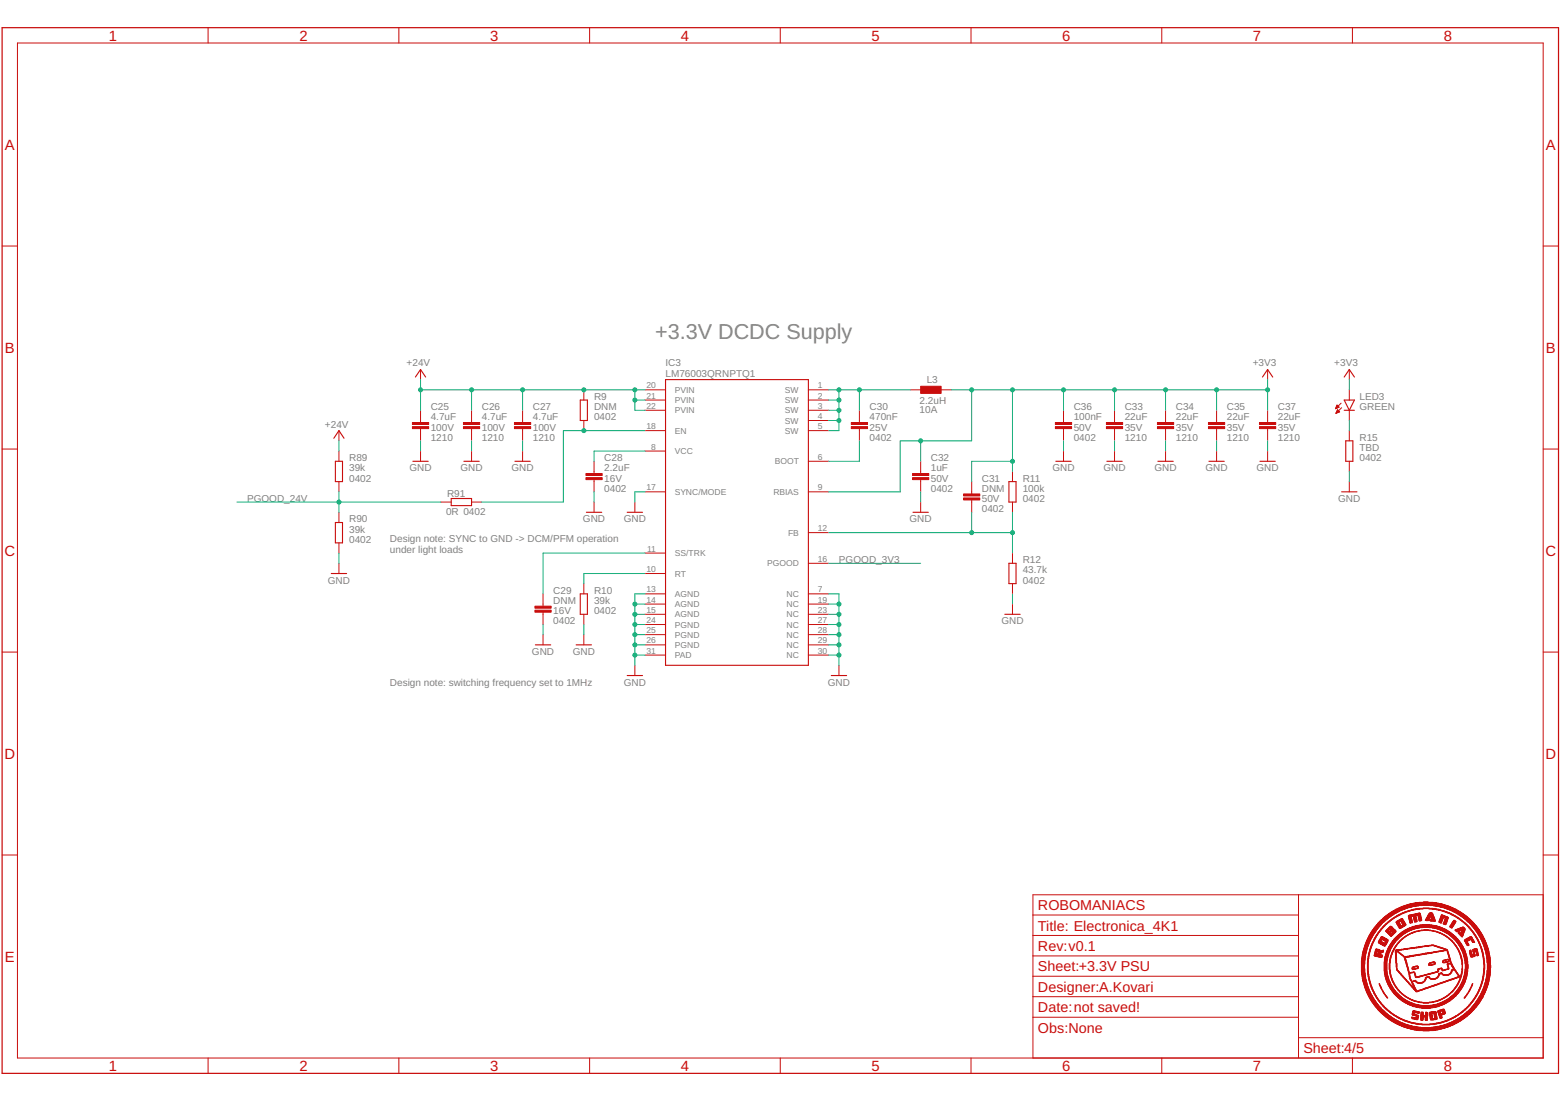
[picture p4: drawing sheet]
<svg xmlns="http://www.w3.org/2000/svg" width="297mm" height="210mm" viewBox="0 0 297 210" stroke-linecap="round" stroke-linejoin="round" font-family="sans-serif">
<defs><g id="words">
<text font-size="4.1" fill="#808080" x="124.8" y="64.5">+3.3V DCDC Supply</text>
<g font-size="2.8" fill="#c90d0c">
<text x="20.7" y="7.7">1</text>
<text x="57" y="7.7">2</text>
<text x="93.3" y="7.7">3</text>
<text x="129.6" y="7.7">4</text>
<text x="166" y="7.7">5</text>
<text x="202.3" y="7.7">6</text>
<text x="238.6" y="7.7">7</text>
<text x="274.9" y="7.7">8</text>
<text x=".9" y="28.5">A</text>
<text x="294.4" y="28.5">A</text>
<text x=".9" y="67.2">B</text>
<text x="294.4" y="67.2">B</text>
<text x=".8" y="105.9">C</text>
<text x="294.3" y="105.9">C</text>
<text x=".8" y="144.5">D</text>
<text x="294.3" y="144.5">D</text>
<text x=".9" y="183.2">E</text>
<text x="294.4" y="183.2">E</text>
<text x="20.7" y="204">1</text>
<text x="57" y="204">2</text>
<text x="93.3" y="204">3</text>
<text x="129.6" y="204">4</text>
<text x="166" y="204">5</text>
<text x="202.3" y="204">6</text>
<text x="238.6" y="204">7</text>
<text x="274.9" y="204">8</text>
</g>
<g font-size="2.7" fill="#c90d0c">
<text x="197.6" y="173.4">ROBOMANIACS</text>
<text x="197.6" y="177.2">Title: Electronica_4K1</text>
<text x="197.6" y="181.1">Rev:v0.1</text>
<text x="197.6" y="185">Sheet:+3.3V PSU</text>
<text x="197.6" y="188.9">Designer:A.Kovari</text>
<text x="197.6" y="192.8">Date:not saved!</text>
<text x="197.6" y="196.7">Obs:None</text>
<text x="248.2" y="200.6">Sheet:4/5</text>
</g>
<g font-size="1.9" fill="#808080">
<text x="77.4" y="69.8">+24V</text>
<text x="126.7" y="71.7">LM76003QRNPTQ1</text>
<text x="126.7" y="69.8">IC3</text>
<text x="238.5" y="69.8">+3V3</text>
<text x="254.1" y="69.8">+3V3</text>
<text x="113.1" y="76.2">R9</text>
<text x="175.1" y="76.9">2.2uH</text>
<text x="176.5" y="73">L3</text>
<text x="258.9" y="76.2">LED3</text>
<text x="61.9" y="81.4">+24V</text>
<text x="82" y="84">1210</text>
<text x="82" y="82">100V</text>
<text x="82" y="80.1">4.7uF</text>
<text x="82" y="78.1">C25</text>
<text x="91.7" y="84">1210</text>
<text x="91.7" y="82">100V</text>
<text x="91.7" y="80.1">4.7uF</text>
<text x="91.7" y="78.1">C26</text>
<text x="101.5" y="84">1210</text>
<text x="101.5" y="82">100V</text>
<text x="101.5" y="80.1">4.7uF</text>
<text x="101.5" y="78.1">C27</text>
<text x="113.1" y="78.1">DNM</text>
<text x="113.1" y="80.1">0402</text>
<text x="165.6" y="80.1">470nF</text>
<text x="165.6" y="82">25V</text>
<text x="165.6" y="84">0402</text>
<text x="165.6" y="78.1">C30</text>
<text x="175.1" y="78.7">10A</text>
<text x="204.4" y="80.1">100nF</text>
<text x="204.4" y="82">50V</text>
<text x="204.4" y="84">0402</text>
<text x="204.4" y="78.1">C36</text>
<text x="214.2" y="84">1210</text>
<text x="214.2" y="82">35V</text>
<text x="214.2" y="80.1">22uF</text>
<text x="214.2" y="78.1">C33</text>
<text x="223.9" y="84">1210</text>
<text x="223.9" y="82">35V</text>
<text x="223.9" y="80.1">22uF</text>
<text x="223.9" y="78.1">C34</text>
<text x="233.6" y="84">1210</text>
<text x="233.6" y="82">35V</text>
<text x="233.6" y="80.1">22uF</text>
<text x="233.6" y="78.1">C35</text>
<text x="243.3" y="84">1210</text>
<text x="243.3" y="82">35V</text>
<text x="243.3" y="80.1">22uF</text>
<text x="243.3" y="78.1">C37</text>
<text x="258.9" y="78.1">GREEN</text>
<text x="258.9" y="84">R15</text>
<text x="66.5" y="89.8">39k</text>
<text x="66.5" y="87.9">R89</text>
<text x="78" y="89.8">GND</text>
<text x="87.7" y="89.8">GND</text>
<text x="97.4" y="89.8">GND</text>
<text x="115.1" y="89.8">2.2uF</text>
<text x="115.1" y="87.9">C28</text>
<text x="177.2" y="89.8">1uF</text>
<text x="177.2" y="87.9">C32</text>
<text x="200.4" y="89.8">GND</text>
<text x="210.1" y="89.8">GND</text>
<text x="219.8" y="89.8">GND</text>
<text x="229.5" y="89.8">GND</text>
<text x="239.3" y="89.8">GND</text>
<text x="258.9" y="85.9">TBD</text>
<text x="258.9" y="87.9">0402</text>
<text x="47" y="95.6">PGOOD_24V</text>
<text x="66.5" y="91.7">0402</text>
<text x="85.1" y="94.7">R91</text>
<text x="115.1" y="91.7">16V</text>
<text x="115.1" y="93.7">0402</text>
<text x="177.2" y="91.7">50V</text>
<text x="177.2" y="93.7">0402</text>
<text x="187" y="93.7">DNM</text>
<text x="187" y="95.6">50V</text>
<text x="187" y="91.7">C31</text>
<text x="194.7" y="93.7">100k</text>
<text x="194.7" y="95.6">0402</text>
<text x="194.7" y="91.7">R11</text>
<text x="254.8" y="95.6">GND</text>
<text x="66.5" y="101.5">39k</text>
<text x="66.5" y="99.5">R90</text>
<text x="84.9" y="98.2">0R 0402</text>
<text x="111" y="99.5">GND</text>
<text x="118.8" y="99.5">GND</text>
<text x="173.2" y="99.5">GND</text>
<text x="187" y="97.6">0402</text>
<text x="66.5" y="103.4">0402</text>
<text x="74.2" y="103.3">Design note: SYNC to GND -&gt; DCM/PFM operation</text>
<text x="74.2" y="105.3">under light loads</text>
<text x="159.8" y="107.3">PGOOD_3V3</text>
<text x="194.7" y="107.3">R12</text>
<text x="62.4" y="111.2">GND</text>
<text x="105.3" y="113.1">C29</text>
<text x="113.1" y="113.1">R10</text>
<text x="194.7" y="109.2">43.7k</text>
<text x="194.7" y="111.2">0402</text>
<text x="105.3" y="115.1">DNM</text>
<text x="105.3" y="117">16V</text>
<text x="105.3" y="118.9">0402</text>
<text x="113.1" y="115.1">39k</text>
<text x="113.1" y="117">0402</text>
<text x="190.7" y="118.9">GND</text>
<text x="101.3" y="124.8">GND</text>
<text x="109.1" y="124.8">GND</text>
<text x="74.2" y="130.6">Design note: switching frequency set to 1MHz</text>
<text x="118.8" y="130.6">GND</text>
<text x="157.6" y="130.6">GND</text>
</g>
<g font-size="1.6" fill="#808080">
<text x="123.1" y="74">20</text>
<text x="123.1" y="75.9">21</text>
<text x="123.1" y="77.9">22</text>
<text x="128.5" y="74.8">PVIN</text>
<text x="128.5" y="76.8">PVIN</text>
<text x="149.4" y="74.8">SW</text>
<text x="149.4" y="76.8">SW</text>
<text x="155.7" y="74">1</text>
<text x="155.7" y="75.9">2</text>
<text x="155.7" y="77.9">3</text>
<text x="123.1" y="81.8">18</text>
<text x="128.5" y="82.6">EN</text>
<text x="128.5" y="78.7">PVIN</text>
<text x="149.4" y="78.7">SW</text>
<text x="149.4" y="80.7">SW</text>
<text x="149.4" y="82.6">SW</text>
<text x="155.7" y="79.8">4</text>
<text x="155.7" y="81.8">5</text>
<text x="124" y="85.6">8</text>
<text x="128.5" y="86.5">VCC</text>
<text x="147.5" y="88.4">BOOT</text>
<text x="155.7" y="87.6">6</text>
<text x="123.1" y="93.4">17</text>
<text x="128.5" y="94.3">SYNC/MODE</text>
<text x="147.3" y="94.3">RBIAS</text>
<text x="155.7" y="93.4">9</text>
<text x="155.7" y="101.2">12</text>
<text x="123.2" y="105.1">11</text>
<text x="128.5" y="105.9">SS/TRK</text>
<text x="146.1" y="107.9">PGOOD</text>
<text x="150.1" y="102">FB</text>
<text x="155.7" y="107">16</text>
<text x="123.1" y="109">10</text>
<text x="123.1" y="112.8">13</text>
<text x="128.5" y="109.8">RT</text>
<text x="128.5" y="113.7">AGND</text>
<text x="149.8" y="113.7">NC</text>
<text x="155.7" y="112.8">7</text>
<text x="123.1" y="114.8">14</text>
<text x="123.1" y="116.7">15</text>
<text x="123.1" y="118.7">24</text>
<text x="128.5" y="115.6">AGND</text>
<text x="128.5" y="117.6">AGND</text>
<text x="128.5" y="119.5">PGND</text>
<text x="149.8" y="115.6">NC</text>
<text x="149.8" y="117.6">NC</text>
<text x="149.8" y="119.5">NC</text>
<text x="155.7" y="114.8">19</text>
<text x="155.7" y="116.7">23</text>
<text x="155.7" y="118.7">27</text>
<text x="123.1" y="120.6">25</text>
<text x="123.1" y="122.6">26</text>
<text x="123.1" y="124.5">31</text>
<text x="128.5" y="121.5">PGND</text>
<text x="128.5" y="123.4">PGND</text>
<text x="128.5" y="125.4">PAD</text>
<text x="149.8" y="121.5">NC</text>
<text x="149.8" y="123.4">NC</text>
<text x="149.8" y="125.4">NC</text>
<text x="155.7" y="120.6">28</text>
<text x="155.7" y="122.6">29</text>
<text x="155.7" y="124.5">30</text>
</g>
</g></defs>
<g fill="none" stroke="#c90d0c" stroke-width=".19">
<path d="M3.3 8.2h290.5v193.3h-290.5zM39.6 5.3v2.9M75.9 5.3v2.9M112.3 5.3v2.9M148.6 5.3v2.9M184.9 5.3v2.9M221.2 5.3v2.9M257.5 5.3v2.9M.4 46.9h2.9M293.8 46.9h3M80.1 70.4v1.9M80.1 78.1v2.4"/>
<path d="M89.8 78.1v2.4M99.5 78.1v2.4M111.2 74.3v1.9M122.8 74.3h3.9M122.8 76.2h3.9M122.8 78.1h3.9M153.9 74.3h3.9M153.9 76.2h3.9M153.9 78.1h3.9M163.6 78.1v2.4M173.4 74.3h1.9M179.2 74.3h1.9"/>
<path d="M202.5 78.1v2.4M212.2 78.1v2.4M221.9 78.1v2.4M231.6 78.1v2.4M241.4 70.4v1.9M241.4 78.1v2.4M254.3 77.8h.2M254.4 77.7h.3M254.4 77.6h.5M254.4 78.7h.1M254.4 77.5h.5M254.4 78.6h.2"/>
<path d="M254.5 77.4h.3M254.5 78.5h.3M254.5 77.3h.3M254.5 78.5h.5M254.6 77.3h.1M254.6 78.4h.4M254.6 77.2h.1M254.6 78.3h.3M254.6 77.2l-.3 .7M254.6 77.2l.4 .4-.7 .3M254.6 78.2h.2M254.7 78.1h.1"/>
<path d="M254.7 78l.4 .4-.7 .3zM255.4 76.8l-1.1 1.1M255.5 77.7l-1.1 1M256.9 70.4v1.9M256.9 74.3v1.9M256.9 78.1v2M.4 85.5h2.9M64.5 82v2M64.5 85.9v2M64.5 91.7v2M64.5 97.6v1.9M80.1 81.6v2.4"/>
<path d="M80.1 85.9v2M84 95.6h1.9M89.8 81.6v2.4M89.8 85.9v2M89.8 95.6h1.9M99.5 81.6v2.4M99.5 85.9v2M111.2 80.1v1.9M113.1 87.9v2.3M113.1 91.4v2.3M113.1 95.6v2M120.9 95.6v2"/>
<path d="M122.8 85.9h3.9M122.8 93.7h3.9M122.8 82h3.9M153.9 93.7h3.9M153.9 80.1h3.9M153.9 82h3.9M153.9 87.9h3.9M163.6 81.6v2.4M175.3 87.9v2.3M175.3 91.4v2.3M175.3 95.6v2M185 91.7v2.4"/>
<path d="M185 95.2v2.4M192.8 89.8v1.9M192.8 95.6v2M202.5 81.6v2.4M202.5 85.9v2M212.2 81.6v2.4M212.2 85.9v2M221.9 81.6v2.4M221.9 85.9v2M231.6 81.6v2.4M231.6 85.9v2M241.4 81.6v2.4"/>
<path d="M241.4 85.9v2M256.9 82v2M256.9 87.9v1.9M256.9 91.7v2M293.8 85.5h3M64.5 103.4v1.9M64.5 107.3v1.9M103.4 113.1v2.3M103.4 116.6v2.4M111.2 111.2v1.9M111.2 117v2M122.8 113.1h3.9"/>
<path d="M122.8 115.1h3.9M122.8 117h3.9M122.8 119h3.9M122.8 109.2h3.9M122.8 105.3h3.9M153.9 113.1h3.9M153.9 115.1h3.9M153.9 117h3.9M153.9 119h3.9M153.9 101.5h3.9M153.9 107.3h3.9M192.8 105.3v2"/>
<path d="M192.8 111.2v1.9M192.8 115.1v1.9M.4 124.2h2.9M103.4 120.9v1.9M111.2 120.9v1.9M120.9 126.7v2M122.8 120.9h3.9M122.8 122.8h3.9M122.8 124.8h3.9M153.9 120.9h3.9M153.9 122.8h3.9M153.9 124.8h3.9"/>
<path d="M159.7 126.7v2M293.8 124.2h3M.4 162.9h2.9M196.7 174.3h50.5M196.7 178.2h50.5M247.2 170.4v31.1M293.8 162.9h3M293.8 170.4h-97.1v31.1M196.7 193.8h50.5M196.7 182.1h50.5M196.7 189.8h50.5M196.7 185.9h50.5"/>
<path d="M247.2 197.7h46.6M39.6 201.5v2.9M75.9 201.5v2.9M112.3 201.5v2.9M148.6 201.5v2.9M184.9 201.5v2.9M221.2 201.5v2.9M257.5 201.5v2.9"/>
</g>
<g fill="none" stroke="#c90d0c" stroke-width=".21">
<path d="M79.1 71.8l1-1.4 .9 1.4M110.5 76.2h1.3v3.9h-1.3zM126.7 72.3h27.2v54.4h-27.2zM240.4 71.8l1-1.4 .9 1.4M255.9 76.2h2l-1 1.9zM255.9 78.1h2M255.9 71.8l1-1.4 1 1.4M63.6 83.5l.9-1.5 1 1.5M63.9 87.9h1.3v3.8h-1.3zM63.9 99.5h1.3v3.9h-1.3zM78.6 87.9h2.9M85.9 95h3.9v1.3h-3.9z"/>
<path d="M88.3 87.9h2.9M98 87.9h3M111.7 97.6h2.9M119.4 97.6h2.9M173.8 97.6h3M192.1 91.7h1.4v3.9h-1.4zM201 87.9h3M210.8 87.9h2.9M220.5 87.9h2.9M230.2 87.9h2.9M239.9 87.9h2.9M255.5 93.7h2.9"/>
<path d="M256.2 84h1.4v3.9h-1.4zM63.1 109.2h2.9M110.5 113.1h1.3v3.9h-1.3zM191.3 117h2.9M192.1 107.3h1.4v3.9h-1.4zM101.9 122.8h3M109.7 122.8h2.9M119.4 128.7h2.9M158.3 128.7h2.9"/>
</g>
<g fill="#c90d0c" stroke="#c90d0c" stroke-width=".19">
<path d="M78.5 81.3h3.1v.3h-3.1z"/>
<path d="M78.5 80.5h3.1v.4h-3.1z"/>
<path d="M88.2 81.3h3.1v.3h-3.1z"/>
<path d="M88.2 80.5h3.1v.4h-3.1z"/>
<path d="M98 81.3h3v.3h-3z"/>
<path d="M98 80.5h3v.4h-3z"/>
<path d="M111.6 91h3.1v.4h-3.1z"/>
<path d="M111.6 90.2h3.1v.4h-3.1z"/>
<path d="M101.9 116.2h3v.4h-3z"/>
<path d="M101.9 115.5h3v.3h-3z"/>
<path d="M162.1 81.3h3.1v.3h-3.1z"/>
<path d="M162.1 80.5h3.1v.4h-3.1z"/>
<path d="M175.3 73.6h3.9v1.3h-3.9z"/>
<path d="M183.5 94.8h3.1v.4h-3.1z"/>
<path d="M183.5 94.1h3.1v.4h-3.1z"/>
<path d="M173.8 91h3v.4h-3z"/>
<path d="M173.8 90.2h3v.4h-3z"/>
<path d="M210.7 81.3h3.1v.3h-3.1z"/>
<path d="M210.7 80.5h3.1v.4h-3.1z"/>
<path d="M220.4 81.3h3.1v.3h-3.1z"/>
<path d="M220.4 80.5h3.1v.4h-3.1z"/>
<path d="M230.1 81.3h3.1v.3h-3.1z"/>
<path d="M230.1 80.5h3.1v.4h-3.1z"/>
<path d="M201 81.3h3v.3h-3z"/>
<path d="M201 80.5h3v.4h-3z"/>
<path d="M239.8 81.3h3.1v.3h-3.1z"/>
<path d="M239.8 80.5h3.1v.4h-3.1z"/>
<path d="M270.9 196.3h1.3z"/>
<path d="M270.1 196.3h2.9z"/>
<path d="M269.6 196.2h3.8z"/>
<path d="M269.3 196.1l4.4 .1z"/>
<path d="M269 196.1h5z"/>
<path d="M268.8 196l5.4 .1z"/>
<path d="M268.5 196h6z"/>
<path d="M268.4 195.9h6.3z"/>
<path d="M268.1 195.9h6.9z"/>
<path d="M267.9 195.8h7.2z"/>
<path d="M267.7 195.7l7.6 .1z"/>
<path d="M267.5 195.7h3z"/>
<path d="M272.6 195.7h2.9z"/>
<path d="M267.4 195.6l2.7 .1z"/>
<path d="M272.9 195.6l2.8 .1z"/>
<path d="M267.2 195.6h2.5z"/>
<path d="M273.3 195.6h2.5z"/>
<path d="M267 195.5h2.4z"/>
<path d="M273.6 195.5h2.4z"/>
<path d="M266.9 195.5h2.1z"/>
<path d="M274 195.5h2.1z"/>
<path d="M266.8 195.4h2z"/>
<path d="M274.2 195.4h2z"/>
<path d="M266.7 195.3l1.8 .1z"/>
<path d="M274.5 195.3l1.9 .1z"/>
<path d="M266.5 195.3h1.9z"/>
<path d="M274.7 195.3h1.8z"/>
<path d="M266.4 195.2l1.8 .1z"/>
<path d="M274.9 195.2l1.7 .1z"/>
<path d="M266.3 195.2h1.6z"/>
<path d="M270.7 195.2h1.6z"/>
<path d="M275.1 195.2h1.7z"/>
<path d="M266.1 195.1h1.7z"/>
<path d="M270.1 195.1h2.9z"/>
<path d="M275.3 195.1h1.6z"/>
<path d="M266 195.1h1.6z"/>
<path d="M269.7 195.1h1.1z"/>
<path d="M272.2 195.1h1.1z"/>
<path d="M275.4 195.1h1.6z"/>
<path d="M265.9 195h1.6z"/>
<path d="M269.4 195h.8z"/>
<path d="M272.8 195h.8z"/>
<path d="M275.6 195h1.5z"/>
<path d="M265.8 194.9l1.5 .1z"/>
<path d="M269.1 194.9l.8 .1z"/>
<path d="M273.2 194.9l.7 .1z"/>
<path d="M275.7 194.9l1.5 .1z"/>
<path d="M265.7 194.9h1.5z"/>
<path d="M268.9 194.9h.6z"/>
<path d="M273.5 194.9h.7z"/>
<path d="M275.8 194.9h1.5z"/>
<path d="M265.6 194.8l1.4 .1z"/>
<path d="M268.6 194.8l.6 .1z"/>
<path d="M273.8 194.8l.6 .1z"/>
<path d="M276 194.8l1.5 .1z"/>
<path d="M265.5 194.8h1.4z"/>
<path d="M268.4 194.8h.5z"/>
<path d="M274.1 194.8h.5z"/>
<path d="M276.1 194.8h1.5z"/>
<path d="M265.4 194.7h1.3z"/>
<path d="M268.3 194.7h.4z"/>
<path d="M274.3 194.7h.5z"/>
<path d="M276.3 194.7h1.4z"/>
<path d="M265.3 194.6l1.3 .1z"/>
<path d="M268 194.6l.5 .1z"/>
<path d="M274.6 194.6l.4 .1z"/>
<path d="M276.4 194.6l1.3 .1z"/>
<path d="M265.2 194.6h1.3z"/>
<path d="M267.9 194.6h.4z"/>
<path d="M274.7 194.6h.4z"/>
<path d="M276.5 194.6h1.4z"/>
<path d="M265.1 194.5l1.3 .1z"/>
<path d="M267.7 194.5l.5 .1z"/>
<path d="M274.9 194.5l.4 .1z"/>
<path d="M276.6 194.5l1.4 .1z"/>
<path d="M265 194.5h1.3z"/>
<path d="M267.5 194.5h.5z"/>
<path d="M275.1 194.5h.4z"/>
<path d="M276.8 194.5h1.3z"/>
<path d="M264.9 194.4l1.2 .1z"/>
<path d="M267.4 194.4l.4 .1z"/>
<path d="M275.3 194.4l.4 .1z"/>
<path d="M276.9 194.4l1.3 .1z"/>
<path d="M264.8 194.4h1.2z"/>
<path d="M267.2 194.4h.5z"/>
<path d="M275.4 194.4h.4z"/>
<path d="M277 194.4h1.3z"/>
<path d="M264.7 194.3h1.2z"/>
<path d="M267.1 194.3h.4z"/>
<path d="M270.5 194.3h.5z"/>
<path d="M271.4 194.3h.4z"/>
<path d="M275.5 194.3h.4z"/>
<path d="M277.1 194.3h1.2z"/>
<path d="M264.6 194.2l1.2 .1z"/>
<path d="M267 194.2l.3 .1z"/>
<path d="M270.5 194.2l.5 .1z"/>
<path d="M271.4 194.2l.4 .1z"/>
<path d="M272.4 194.2l.6 .1z"/>
<path d="M275.7 194.2l.3 .1z"/>
<path d="M277.2 194.2l1.2 .1z"/>
<path d="M264.5 194.2h1.2z"/>
<path d="M266.9 194.2h.3z"/>
<path d="M269.7 194.2h.3z"/>
<path d="M270.5 194.2h.5z"/>
<path d="M271.4 194.2h.4z"/>
<path d="M272.4 194.2h.9z"/>
<path d="M275.8 194.2h.4z"/>
<path d="M277.3 194.2h1.2z"/>
<path d="M264.5 194.1l1.1 .1z"/>
<path d="M266.7 194.1l.4 .1z"/>
<path d="M269.4 194.1l.6 .1z"/>
<path d="M270.5 194.1l.5 .1z"/>
<path d="M271.4 194.1l.4 .1z"/>
<path d="M272.4 194.1l1.2 .1z"/>
<path d="M275.9 194.1l.4 .1z"/>
<path d="M277.4 194.1l1.1 .1z"/>
<path d="M264.4 194.1h1.1z"/>
<path d="M266.6 194.1h.3z"/>
<path d="M269.2 194.1h.8z"/>
<path d="M270.5 194.1h.5z"/>
<path d="M271.4 194.1h.4z"/>
<path d="M272.4 194.1h1.2z"/>
<path d="M276.1 194.1h.3z"/>
<path d="M277.5 194.1h1.2z"/>
<path d="M264.3 194l1.1 .1z"/>
<path d="M266.5 194l.3 .1z"/>
<path d="M268.9 194l1.1 .1z"/>
<path d="M270.5 194l.5 .1z"/>
<path d="M271.4 194l.4 .1z"/>
<path d="M272.3 194l1.3 .1z"/>
<path d="M276.2 194l.3 .1z"/>
<path d="M277.6 194l1.1 .1z"/>
<path d="M264.2 194h1.1z"/>
<path d="M266.4 194h.3z"/>
<path d="M268.9 194h1.1z"/>
<path d="M270.5 194h.5z"/>
<path d="M271.4 194h.4z"/>
<path d="M272.3 194h.5z"/>
<path d="M273 194h.6z"/>
<path d="M274.2 194h.1z"/>
<path d="M276.4 194h.2z"/>
<path d="M277.7 194h1.1z"/>
<path d="M264.1 193.9h1.1z"/>
<path d="M266.3 193.9h.3z"/>
<path d="M268.9 193.9h1.1z"/>
<path d="M270.5 193.9h.5z"/>
<path d="M271.4 193.9h.4z"/>
<path d="M272.3 193.9h.5z"/>
<path d="M273.2 193.9h.4z"/>
<path d="M274.2 193.9h.3z"/>
<path d="M276.5 193.9h.3z"/>
<path d="M277.8 193.9h1.1z"/>
<path d="M264.1 193.8l1.1 .1z"/>
<path d="M266.1 193.8l.3 .1z"/>
<path d="M268.8 193.8l.7 .1z"/>
<path d="M269.6 193.8l.5 .1z"/>
<path d="M270.5 193.8l.5 .1z"/>
<path d="M271.4 193.8l.4 .1z"/>
<path d="M272.3 193.8l.4 .1z"/>
<path d="M273.2 193.8l.4 .1z"/>
<path d="M274.2 193.8l.4 .1z"/>
<path d="M276.5 193.8l.4 .1z"/>
<path d="M277.9 193.8l1.1 .1z"/>
<path d="M263.9 193.8h1.1z"/>
<path d="M266 193.8h.4z"/>
<path d="M268.8 193.8h.4z"/>
<path d="M269.6 193.8h.5z"/>
<path d="M270.5 193.8h.5z"/>
<path d="M271.4 193.8h.4z"/>
<path d="M272.3 193.8h.4z"/>
<path d="M273.2 193.8h.4z"/>
<path d="M274.1 193.8h.5z"/>
<path d="M276.6 193.8h.4z"/>
<path d="M278 193.8h1.1z"/>
<path d="M263.9 193.7l1.1 .1z"/>
<path d="M266 193.7l.3 .1z"/>
<path d="M268.8 193.7l.1 .1z"/>
<path d="M269.6 193.7l.5 .1z"/>
<path d="M270.5 193.7l.5 .1z"/>
<path d="M271.4 193.7l.4 .1z"/>
<path d="M272.3 193.7l.4 .1z"/>
<path d="M273.2 193.7l.4 .1z"/>
<path d="M274.1 193.7l.5 .1z"/>
<path d="M276.8 193.7l.3 .1z"/>
<path d="M278.1 193.7l1 .1z"/>
<path d="M263.8 193.7h1.1z"/>
<path d="M265.9 193.7h.2z"/>
<path d="M269.7 193.7h.4z"/>
<path d="M270.5 193.7h1.3z"/>
<path d="M272.3 193.7h.4z"/>
<path d="M273.2 193.7h.4z"/>
<path d="M274.1 193.7h.5z"/>
<path d="M276.9 193.7h.3z"/>
<path d="M278.1 193.7h1.1z"/>
<path d="M263.8 193.6h1z"/>
<path d="M265.8 193.6h.2z"/>
<path d="M269.7 193.6h.4z"/>
<path d="M270.5 193.6h1.3z"/>
<path d="M272.3 193.6h.4z"/>
<path d="M273.1 193.6h.5z"/>
<path d="M274.1 193.6h.4z"/>
<path d="M277 193.6h.3z"/>
<path d="M278.2 193.6h1.1z"/>
<path d="M263.7 193.5l1 .1z"/>
<path d="M265.7 193.5l.2 .1z"/>
<path d="M269.7 193.5l.4 .1z"/>
<path d="M270.5 193.5l1.3 .1z"/>
<path d="M272.3 193.5l.4 .1z"/>
<path d="M273.1 193.5l.5 .1z"/>
<path d="M274 193.5l.5 .1z"/>
<path d="M277.1 193.5l.2 .1z"/>
<path d="M278.3 193.5l1.1 .1z"/>
<path d="M263.6 193.5h1.1z"/>
<path d="M265.6 193.5h.3z"/>
<path d="M269.6 193.5h.5z"/>
<path d="M270.5 193.5h1.3z"/>
<path d="M272.3 193.5h.4z"/>
<path d="M273.1 193.5h.4z"/>
<path d="M274 193.5h.5z"/>
<path d="M277.2 193.5h.3z"/>
<path d="M278.4 193.5h1z"/>
<path d="M263.5 193.4l1.1 .1z"/>
<path d="M265.5 193.4l.2 .1z"/>
<path d="M269.3 193.4l.8 .1z"/>
<path d="M270.5 193.4l.5 .1z"/>
<path d="M271.4 193.4l.5 .1z"/>
<path d="M272.3 193.4l.4 .1z"/>
<path d="M273.1 193.4l.4 .1z"/>
<path d="M274 193.4l.5 .1z"/>
<path d="M277.3 193.4l.3 .1z"/>
<path d="M278.5 193.4l1 .1z"/>
<path d="M263.5 193.4h1z"/>
<path d="M265.4 193.4h.2z"/>
<path d="M269 193.4h1.1z"/>
<path d="M270.5 193.4h.5z"/>
<path d="M271.4 193.4h.5z"/>
<path d="M272.2 193.4h.5z"/>
<path d="M273.1 193.4h.4z"/>
<path d="M274 193.4h.4z"/>
<path d="M277.4 193.4h.2z"/>
<path d="M278.6 193.4h.9z"/>
<path d="M263.4 193.3l1 .1z"/>
<path d="M265.3 193.3l.3 .1z"/>
<path d="M268.9 193.3l1 .1z"/>
<path d="M270.5 193.3l.5 .1z"/>
<path d="M271.4 193.3l.5 .1z"/>
<path d="M272.2 193.3l.5 .1z"/>
<path d="M273.1 193.3l.4 .1z"/>
<path d="M274 193.3l.6 .1z"/>
<path d="M277.5 193.3l.2 .1z"/>
<path d="M278.6 193.3l1 .1z"/>
<path d="M263.4 193.3h1z"/>
<path d="M265.2 193.3h.3z"/>
<path d="M268.9 193.3h.7z"/>
<path d="M270.5 193.3h.5z"/>
<path d="M271.4 193.3h.5z"/>
<path d="M272.2 193.3h.5z"/>
<path d="M273.1 193.3h.4z"/>
<path d="M274 193.3h.7z"/>
<path d="M277.6 193.3h.2z"/>
<path d="M278.7 193.3h.9z"/>
<path d="M263.3 193.2h.9z"/>
<path d="M265.2 193.2h.2z"/>
<path d="M268.9 193.2h.5z"/>
<path d="M270.6 193.2h.4z"/>
<path d="M271.4 193.2h.5z"/>
<path d="M272.2 193.2h.5z"/>
<path d="M273.1 193.2h.4z"/>
<path d="M273.9 193.2h.9z"/>
<path d="M277.7 193.2h.2z"/>
<path d="M278.8 193.2h1z"/>
<path d="M263.3 193.1l.9 .1z"/>
<path d="M265.1 193.1l.2 .1z"/>
<path d="M268.9 193.1l.4 .1z"/>
<path d="M270.6 193.1l.4 .1z"/>
<path d="M271.4 193.1l.5 .1z"/>
<path d="M272.2 193.1l.5 .1z"/>
<path d="M273 193.1l.5 .1z"/>
<path d="M273.9 193.1l1.1 .1z"/>
<path d="M277.7 193.1l.3 .1z"/>
<path d="M278.8 193.1l1 .1z"/>
<path d="M263.2 193.1h.9z"/>
<path d="M265 193.1h.2z"/>
<path d="M268.9 193.1h.4z"/>
<path d="M270.6 193.1h.4z"/>
<path d="M271.4 193.1h.5z"/>
<path d="M272.2 193.1h.5z"/>
<path d="M273 193.1h.5z"/>
<path d="M273.9 193.1h.5z"/>
<path d="M274.5 193.1h.6z"/>
<path d="M277.8 193.1h.2z"/>
<path d="M278.9 193.1h1z"/>
<path d="M263.1 193l1 .1z"/>
<path d="M264.9 193l.2 .1z"/>
<path d="M268.9 193l.5 .1z"/>
<path d="M270.6 193l.4 .1z"/>
<path d="M271.4 193l.5 .1z"/>
<path d="M272.2 193l.5 .1z"/>
<path d="M273 193l.5 .1z"/>
<path d="M273.9 193l.4 .1z"/>
<path d="M274.7 193l.5 .1z"/>
<path d="M277.9 193l.2 .1z"/>
<path d="M279 193l.9 .1z"/>
<path d="M263 193h1z"/>
<path d="M264.8 193h.2z"/>
<path d="M268.9 193h.5z"/>
<path d="M270 193h.2z"/>
<path d="M270.6 193h.4z"/>
<path d="M271.4 193h.5z"/>
<path d="M272.2 193h.8z"/>
<path d="M273 193h.5z"/>
<path d="M273.9 193h.4z"/>
<path d="M274.7 193h.5z"/>
<path d="M278 193h.2z"/>
<path d="M279.1 193h.9z"/>
<path d="M263 192.9l.9 .1z"/>
<path d="M264.8 192.9l.1 .1z"/>
<path d="M268.9 192.9l.5 .1z"/>
<path d="M269.8 192.9l.4 .1z"/>
<path d="M270.6 192.9l.4 .1z"/>
<path d="M271.4 192.9l.5 .1z"/>
<path d="M272.2 192.9l1.3 .1z"/>
<path d="M273.9 192.9l.4 .1z"/>
<path d="M274.7 192.9l.5 .1z"/>
<path d="M278.1 192.9l.2 .1z"/>
<path d="M279.1 192.9l1 .1z"/>
<path d="M262.9 192.8l.9 .1z"/>
<path d="M264.7 192.8l.2 .1z"/>
<path d="M269 192.8l1.2 .1z"/>
<path d="M270.6 192.8l.4 .1z"/>
<path d="M271.4 192.8l.5 .1z"/>
<path d="M272.2 192.8l1.3 .1z"/>
<path d="M273.8 192.8l.5 .1z"/>
<path d="M274.7 192.8l.5 .1z"/>
<path d="M278.2 192.8l.2 .1z"/>
<path d="M279.2 192.8l.9 .1z"/>
<path d="M262.9 192.8h.9z"/>
<path d="M264.6 192.8h.2z"/>
<path d="M269 192.8h1.3z"/>
<path d="M270.6 192.8h.4z"/>
<path d="M271.5 192.8h.1z"/>
<path d="M272.2 192.8h1.3z"/>
<path d="M273.8 192.8h.5z"/>
<path d="M274.7 192.8h.4z"/>
<path d="M278.2 192.8h.2z"/>
<path d="M279.2 192.8h1z"/>
<path d="M262.8 192.7l.9 .1z"/>
<path d="M264.5 192.7l.3 .1z"/>
<path d="M269 192.7l1.3 .1z"/>
<path d="M272.5 192.7l.9 .1z"/>
<path d="M273.7 192.7l.5 .1z"/>
<path d="M274.7 192.7l.4 .1z"/>
<path d="M278.3 192.7l.3 .1z"/>
<path d="M279.3 192.7l.9 .1z"/>
<path d="M262.7 192.7h1z"/>
<path d="M264.5 192.7h.2z"/>
<path d="M269 192.7h1.1z"/>
<path d="M272.9 192.7h.5z"/>
<path d="M273.7 192.7h.5z"/>
<path d="M274.7 192.7h.4z"/>
<path d="M278.4 192.7h.2z"/>
<path d="M279.3 192.7h1z"/>
<path d="M262.7 192.6l.9 .1z"/>
<path d="M264.4 192.6l.2 .1z"/>
<path d="M269 192.6l.8 .1z"/>
<path d="M273.7 192.6l.6 .1z"/>
<path d="M274.7 192.6l.4 .1z"/>
<path d="M278.4 192.6l.3 .1z"/>
<path d="M279.5 192.6l.8 .1z"/>
<path d="M262.6 192.6h1z"/>
<path d="M264.3 192.6h.2z"/>
<path d="M269 192.6h.5z"/>
<path d="M273.8 192.6h.6z"/>
<path d="M274.6 192.6h.5z"/>
<path d="M278.5 192.6h.2z"/>
<path d="M279.5 192.6h.9z"/>
<path d="M262.6 192.5l.9 .1z"/>
<path d="M264.3 192.5l.2 .1z"/>
<path d="M269.1 192.5l.1 .1z"/>
<path d="M273.8 192.5l1.3 .1z"/>
<path d="M278.6 192.5l.2 .1z"/>
<path d="M279.6 192.5l.8 .1z"/>
<path d="M262.5 192.4l.9 .1z"/>
<path d="M264.2 192.4l.2 .1z"/>
<path d="M274 192.4l1.1 .1z"/>
<path d="M278.7 192.4l.1 .1z"/>
<path d="M279.7 192.4l.8 .1z"/>
<path d="M262.5 192.4h.9z"/>
<path d="M264.1 192.4h.2z"/>
<path d="M274.1 192.4h.9z"/>
<path d="M278.7 192.4h.2z"/>
<path d="M279.7 192.4h.8z"/>
<path d="M262.4 192.3l.8 .1z"/>
<path d="M264 192.3l.2 .1z"/>
<path d="M274.3 192.3l.7 .1z"/>
<path d="M278.8 192.3l.2 .1z"/>
<path d="M279.8 192.3l.8 .1z"/>
<path d="M262.4 192.3h.8z"/>
<path d="M264 192.3h.2z"/>
<path d="M274.5 192.3h.5z"/>
<path d="M278.8 192.3h.3z"/>
<path d="M279.8 192.3h.9z"/>
<path d="M262.3 192.2l.8 .1z"/>
<path d="M263.9 192.2l.2 .1z"/>
<path d="M274.7 192.2l.3 .1z"/>
<path d="M278.9 192.2l.2 .1z"/>
<path d="M279.9 192.2l.8 .1z"/>
<path d="M262.3 192.2h.8z"/>
<path d="M263.9 192.2h.2z"/>
<path d="M279 192.2h.2z"/>
<path d="M279.9 192.2h.8z"/>
<path d="M262.2 192.1l.8 .1z"/>
<path d="M263.8 192.1l.2 .1z"/>
<path d="M279.1 192.1l.1 .1z"/>
<path d="M280 192.1l.8 .1z"/>
<path d="M262.2 192l.8 .1z"/>
<path d="M263.7 192l.2 .1z"/>
<path d="M279.1 192l.2 .1z"/>
<path d="M280 192l.8 .1z"/>
<path d="M262.1 192h.9z"/>
<path d="M263.7 192h.2z"/>
<path d="M270.7 192h1.7z"/>
<path d="M279.2 192h.2z"/>
<path d="M280.1 192h.8z"/>
<path d="M262.1 191.9l.8 .1z"/>
<path d="M263.6 191.9l.2 .1z"/>
<path d="M270.2 191.9l2.6 .1z"/>
<path d="M279.2 191.9l.2 .1z"/>
<path d="M280.2 191.9l.8 .1z"/>
<path d="M262 191.9h.8z"/>
<path d="M263.6 191.9h.1z"/>
<path d="M269.9 191.9h3.2z"/>
<path d="M279.3 191.9h.2z"/>
<path d="M280.2 191.9h.8z"/>
<path d="M262 191.8l.8 .1z"/>
<path d="M263.5 191.8l.2 .1z"/>
<path d="M269.7 191.8l3.7 .1z"/>
<path d="M279.4 191.8l.1 .1z"/>
<path d="M280.2 191.8l.9 .1z"/>
<path d="M261.9 191.7l.8 .1z"/>
<path d="M263.4 191.7l.2 .1z"/>
<path d="M269.5 191.7l4.1 .1z"/>
<path d="M279.4 191.7l.2 .1z"/>
<path d="M280.3 191.7l.8 .1z"/>
<path d="M261.9 191.7h.8z"/>
<path d="M263.4 191.7h.2z"/>
<path d="M269.1 191.7h4.8z"/>
<path d="M279.5 191.7h.1z"/>
<path d="M280.3 191.7h.8z"/>
<path d="M261.8 191.6l.8 .1z"/>
<path d="M263.3 191.6l.2 .1z"/>
<path d="M269 191.6l5 .1z"/>
<path d="M279.5 191.6l.2 .1z"/>
<path d="M280.4 191.6l.8 .1z"/>
<path d="M261.8 191.6h.8z"/>
<path d="M263.3 191.6h.2z"/>
<path d="M268.9 191.6h5.3z"/>
<path d="M279.6 191.6h.2z"/>
<path d="M280.4 191.6h.8z"/>
<path d="M261.8 191.5l.7 .1z"/>
<path d="M263.3 191.5l.1 .1z"/>
<path d="M268.7 191.5l5.6 .1z"/>
<path d="M279.6 191.5l.2 .1z"/>
<path d="M280.5 191.5l.8 .1z"/>
<path d="M261.7 191.5h.8z"/>
<path d="M263.2 191.5h.2z"/>
<path d="M268.6 191.5h2z"/>
<path d="M272.4 191.5h2z"/>
<path d="M279.7 191.5h.2z"/>
<path d="M280.5 191.5h.8z"/>
<path d="M261.7 191.4l.8 .1z"/>
<path d="M263.1 191.4l.2 .1z"/>
<path d="M268.4 191.4l1.9 .1z"/>
<path d="M272.8 191.4l1.8 .1z"/>
<path d="M279.7 191.4l.2 .1z"/>
<path d="M280.6 191.4l.8 .1z"/>
<path d="M261.6 191.3l.8 .1z"/>
<path d="M263.1 191.3l.2 .1z"/>
<path d="M268.3 191.3l1.6 .1z"/>
<path d="M273.1 191.3l1.6 .1z"/>
<path d="M279.8 191.3l.1 .1z"/>
<path d="M280.6 191.3l.8 .1z"/>
<path d="M261.6 191.3h.8z"/>
<path d="M263 191.3h.2z"/>
<path d="M268.1 191.3h1.6z"/>
<path d="M273.3 191.3h1.6z"/>
<path d="M279.8 191.3h.2z"/>
<path d="M280.7 191.3h.8z"/>
<path d="M261.5 191.2l.8 .1z"/>
<path d="M263 191.2l.1 .1z"/>
<path d="M268 191.2l1.5 .1z"/>
<path d="M273.6 191.2l1.4 .1z"/>
<path d="M279.9 191.2l.1 .1z"/>
<path d="M280.7 191.2l.8 .1z"/>
<path d="M261.5 191.2h.8z"/>
<path d="M262.9 191.2h.2z"/>
<path d="M267.9 191.2h1.4z"/>
<path d="M273.7 191.2h1.4z"/>
<path d="M279.9 191.2h.2z"/>
<path d="M280.8 191.2h.7z"/>
<path d="M261.5 191.1l.7 .1z"/>
<path d="M262.9 191.1l.1 .1z"/>
<path d="M267.8 191.1l1.3 .1z"/>
<path d="M273.9 191.1l1.4 .1z"/>
<path d="M280 191.1l.2 .1z"/>
<path d="M280.8 191.1l.8 .1z"/>
<path d="M261.4 191.1h.8z"/>
<path d="M262.9 191.1h.1z"/>
<path d="M267.7 191.1h1.3z"/>
<path d="M274 191.1h1.4z"/>
<path d="M280 191.1h.2z"/>
<path d="M280.9 191.1h.8z"/>
<path d="M261.4 191l.7 .1z"/>
<path d="M262.8 191l.2 .1z"/>
<path d="M267.6 191l1.3 .1z"/>
<path d="M270.9 191l1.2 .1z"/>
<path d="M274.2 191l1.2 .1z"/>
<path d="M280 191l.2 .1z"/>
<path d="M280.9 191l.8 .1z"/>
<path d="M261.3 190.9l.8 .1z"/>
<path d="M262.7 190.9l.2 .1z"/>
<path d="M267.5 190.9l1.2 .1z"/>
<path d="M270.5 190.9l2 .1z"/>
<path d="M274.3 190.9l1.2 .1z"/>
<path d="M280.1 190.9l.2 .1z"/>
<path d="M281 190.9l.7 .1z"/>
<path d="M261.3 190.9h.8z"/>
<path d="M262.7 190.9h.2z"/>
<path d="M267.4 190.9h1.1z"/>
<path d="M270.1 190.9h.7z"/>
<path d="M272.1 190.9h.8z"/>
<path d="M274.5 190.9h1.2z"/>
<path d="M280.2 190.9h.1z"/>
<path d="M281 190.9h.8z"/>
<path d="M261.2 190.8l.8 .1z"/>
<path d="M262.6 190.8l.2 .1z"/>
<path d="M267.3 190.8l1.1 .1z"/>
<path d="M269.9 190.8l.5 .1z"/>
<path d="M272.6 190.8l.5 .1z"/>
<path d="M274.6 190.8l1.1 .1z"/>
<path d="M280.2 190.8l.2 .1z"/>
<path d="M281 190.8l.8 .1z"/>
<path d="M261.2 190.8h.8z"/>
<path d="M262.6 190.8h.2z"/>
<path d="M267.2 190.8h1z"/>
<path d="M269.7 190.8h.4z"/>
<path d="M272.9 190.8h.5z"/>
<path d="M274.8 190.8h1z"/>
<path d="M280.3 190.8h.1z"/>
<path d="M281.1 190.8h.7z"/>
<path d="M261.2 190.7l.8 .1z"/>
<path d="M262.6 190.7l.1 .1z"/>
<path d="M267.1 190.7l1.1 .1z"/>
<path d="M269.5 190.7l.3 .1z"/>
<path d="M273.2 190.7l.3 .1z"/>
<path d="M274.8 190.7l1.1 .1z"/>
<path d="M280.3 190.7l.1 .1z"/>
<path d="M281.1 190.7l.7 .1z"/>
<path d="M261.1 190.7h.8z"/>
<path d="M262.5 190.7h.2z"/>
<path d="M267 190.7h1.1z"/>
<path d="M269.3 190.7h.4z"/>
<path d="M273.3 190.7h.5z"/>
<path d="M275 190.7h1z"/>
<path d="M280.3 190.7h.2z"/>
<path d="M281.1 190.7h.8z"/>
<path d="M261.1 190.6h.8z"/>
<path d="M262.5 190.6h.1z"/>
<path d="M267 190.6h.9z"/>
<path d="M269.1 190.6h.3z"/>
<path d="M273.6 190.6h.3z"/>
<path d="M275.1 190.6h1z"/>
<path d="M280.4 190.6h.2z"/>
<path d="M281.2 190.6h.7z"/>
<path d="M261.1 190.5l.7 .1z"/>
<path d="M262.5 190.5l.1 .1z"/>
<path d="M266.8 190.5l1 .1z"/>
<path d="M269 190.5l.3 .1z"/>
<path d="M273.8 190.5l.3 .1z"/>
<path d="M275.2 190.5l1 .1z"/>
<path d="M280.4 190.5l.2 .1z"/>
<path d="M281.3 190.5l.6 .1z"/>
<path d="M261 190.5h.8z"/>
<path d="M262.4 190.5h.2z"/>
<path d="M266.8 190.5h.9z"/>
<path d="M268.8 190.5h.3z"/>
<path d="M273.9 190.5h.3z"/>
<path d="M275.3 190.5h.9z"/>
<path d="M280.4 190.5h.2z"/>
<path d="M281.2 190.5h.8z"/>
<path d="M261 190.4l.7 .1z"/>
<path d="M262.3 190.4l.2 .1z"/>
<path d="M266.7 190.4l1 .1z"/>
<path d="M268.7 190.4l.3 .1z"/>
<path d="M274 190.4l.3 .1z"/>
<path d="M275.4 190.4l.9 .1z"/>
<path d="M280.5 190.4l.2 .1z"/>
<path d="M281.3 190.4l.8 .1z"/>
<path d="M261 190.4h.7z"/>
<path d="M262.3 190.4h.2z"/>
<path d="M266.6 190.4h.9z"/>
<path d="M268.6 190.4h.3z"/>
<path d="M274.2 190.4h.2z"/>
<path d="M275.5 190.4h.9z"/>
<path d="M280.6 190.4h.1z"/>
<path d="M281.3 190.4h.8z"/>
<path d="M260.9 190.3l.8 .1z"/>
<path d="M262.3 190.3l.2 .1z"/>
<path d="M266.6 190.3l.9 .1z"/>
<path d="M268.5 190.3l.2 .1z"/>
<path d="M274.3 190.3l.3 .1z"/>
<path d="M275.6 190.3l.9 .1z"/>
<path d="M280.6 190.3l.1 .1z"/>
<path d="M281.4 190.3l.7 .1z"/>
<path d="M260.9 190.3h.7z"/>
<path d="M262.2 190.3h.2z"/>
<path d="M266.5 190.3h.9z"/>
<path d="M268.4 190.3h.2z"/>
<path d="M274.5 190.3h.2z"/>
<path d="M275.7 190.3h.8z"/>
<path d="M280.6 190.3h.2z"/>
<path d="M281.4 190.3h.7z"/>
<path d="M260.8 190.2h.8z"/>
<path d="M262.2 190.2h.2z"/>
<path d="M266.4 190.2h.9z"/>
<path d="M268.2 190.2h.3z"/>
<path d="M274.6 190.2h.2z"/>
<path d="M275.8 190.2h.8z"/>
<path d="M280.7 190.2h.1z"/>
<path d="M281.4 190.2h.8z"/>
<path d="M260.9 190.1l.6 .1z"/>
<path d="M262.2 190.1l.1 .1z"/>
<path d="M266.3 190.1l.9 .1z"/>
<path d="M268.1 190.1l.2 .1z"/>
<path d="M274.7 190.1l.2 .1z"/>
<path d="M275.8 190.1l.9 .1z"/>
<path d="M280.7 190.1l.2 .1z"/>
<path d="M281.5 190.1l.7 .1z"/>
<path d="M260.8 190.1h.7z"/>
<path d="M262.1 190.1h.2z"/>
<path d="M266.3 190.1h.8z"/>
<path d="M268.1 190.1h.1z"/>
<path d="M274.8 190.1h.2z"/>
<path d="M275.9 190.1h.9z"/>
<path d="M278.8 190.1h.1z"/>
<path d="M280.7 190.1h.2z"/>
<path d="M281.5 190.1h.7z"/>
<path d="M260.8 190l.7 .1z"/>
<path d="M262.1 190l.2 .1z"/>
<path d="M264.1 190l.1 .1z"/>
<path d="M266.2 190l.8 .1z"/>
<path d="M267.9 190l.2 .1z"/>
<path d="M274.9 190l.2 .1z"/>
<path d="M276 190l.8 .1z"/>
<path d="M278.8 190l.2 .1z"/>
<path d="M280.8 190l.2 .1z"/>
<path d="M281.5 190l.8 .1z"/>
<path d="M260.7 190h.7z"/>
<path d="M262.1 190h.1z"/>
<path d="M264.1 190h.1z"/>
<path d="M266.1 190h.9z"/>
<path d="M267.8 190h.2z"/>
<path d="M275 190h.2z"/>
<path d="M276.1 190h.8z"/>
<path d="M278.8 190h.2z"/>
<path d="M280.8 190h.2z"/>
<path d="M281.6 190h.8z"/>
<path d="M260.7 189.9h.7z"/>
<path d="M262 189.9h.2z"/>
<path d="M264 189.9h.1z"/>
<path d="M266.1 189.9h.8z"/>
<path d="M267.7 189.9h.2z"/>
<path d="M275.1 189.9h.2z"/>
<path d="M276.1 189.9h.8z"/>
<path d="M278.9 189.9h.1z"/>
<path d="M280.9 189.9h.1z"/>
<path d="M281.6 189.9h.8z"/>
<path d="M260.7 189.8l.7 .1z"/>
<path d="M262 189.8l.1 .1z"/>
<path d="M263.9 189.8l.2 .1z"/>
<path d="M266 189.8l.8 .1z"/>
<path d="M267.7 189.8l.1 .1z"/>
<path d="M275.2 189.8l.2 .1z"/>
<path d="M276.2 189.8l.8 .1z"/>
<path d="M278.9 189.8l.2 .1z"/>
<path d="M280.9 189.8l.1 .1z"/>
<path d="M281.6 189.8l.8 .1z"/>
<path d="M260.6 189.8h.8z"/>
<path d="M261.9 189.8h.2z"/>
<path d="M266 189.8h.7z"/>
<path d="M267.6 189.8h.2z"/>
<path d="M275.3 189.8h.2z"/>
<path d="M276.3 189.8h.8z"/>
<path d="M279 189.8h.1z"/>
<path d="M280.9 189.8h.2z"/>
<path d="M281.6 189.8h.8z"/>
<path d="M260.6 189.7l.7 .1z"/>
<path d="M261.9 189.7l.2 .1z"/>
<path d="M263.9 189.7l.1 .1z"/>
<path d="M265.9 189.7l.8 .1z"/>
<path d="M267.5 189.7l.2 .1z"/>
<path d="M275.4 189.7l.1 .1z"/>
<path d="M276.4 189.7l.8 .1z"/>
<path d="M281 189.7l.1 .1z"/>
<path d="M281.7 189.7l.7 .1z"/>
<path d="M260.6 189.7h.7z"/>
<path d="M261.9 189.7h.2z"/>
<path d="M263.8 189.7h.2z"/>
<path d="M265.9 189.7h.7z"/>
<path d="M267.4 189.7h.2z"/>
<path d="M275.4 189.7h.2z"/>
<path d="M276.4 189.7h.8z"/>
<path d="M281 189.7h.1z"/>
<path d="M281.8 189.7h.6z"/>
<path d="M260.6 189.6l.6 .1z"/>
<path d="M261.9 189.6l.1 .1z"/>
<path d="M263.8 189.6l.1 .1z"/>
<path d="M265.8 189.6l.8 .1z"/>
<path d="M267.3 189.6l.2 .1z"/>
<path d="M275.5 189.6l.2 .1z"/>
<path d="M276.5 189.6l.8 .1z"/>
<path d="M279.1 189.6l.1 .1z"/>
<path d="M281 189.6l.2 .1z"/>
<path d="M281.8 189.6l.6 .1z"/>
<path d="M260.5 189.6h.8z"/>
<path d="M261.8 189.6h.2z"/>
<path d="M265.7 189.6h.8z"/>
<path d="M267.3 189.6h.1z"/>
<path d="M275.6 189.6h.2z"/>
<path d="M276.5 189.6h.8z"/>
<path d="M279.2 189.6h.1z"/>
<path d="M281.1 189.6h.1z"/>
<path d="M281.8 189.6h.7z"/>
<path d="M260.5 189.5h.7z"/>
<path d="M261.8 189.5h.1z"/>
<path d="M265.7 189.5h.7z"/>
<path d="M267.2 189.5h.2z"/>
<path d="M275.7 189.5h.2z"/>
<path d="M276.6 189.5h.7z"/>
<path d="M281.1 189.5h.1z"/>
<path d="M281.8 189.5h.7z"/>
<path d="M260.5 189.4l.6 .1z"/>
<path d="M261.8 189.4l.1 .1z"/>
<path d="M263.7 189.4l.1 .1z"/>
<path d="M265.6 189.4l.8 .1z"/>
<path d="M267.1 189.4l.2 .1z"/>
<path d="M275.8 189.4l.1 .1z"/>
<path d="M276.7 189.4l.7 .1z"/>
<path d="M279.2 189.4l.2 .1z"/>
<path d="M281.1 189.4l.2 .1z"/>
<path d="M281.9 189.4l.7 .1z"/>
<path d="M260.5 189.4h.6z"/>
<path d="M261.7 189.4h.2z"/>
<path d="M263.6 189.4h.1z"/>
<path d="M265.6 189.4h.7z"/>
<path d="M267 189.4h.2z"/>
<path d="M275.8 189.4h.2z"/>
<path d="M276.8 189.4h.6z"/>
<path d="M279.3 189.4h.1z"/>
<path d="M281.2 189.4h.1z"/>
<path d="M281.9 189.4h.7z"/>
<path d="M260.4 189.3l.7 .1z"/>
<path d="M261.7 189.3l.1 .1z"/>
<path d="M265.5 189.3l.8 .1z"/>
<path d="M267 189.3l.1 .1z"/>
<path d="M275.9 189.3l.2 .1z"/>
<path d="M276.8 189.3l.7 .1z"/>
<path d="M281.2 189.3l.2 .1z"/>
<path d="M282 189.3l.6 .1z"/>
<path d="M260.4 189.3h.7z"/>
<path d="M261.7 189.3h.1z"/>
<path d="M263.5 189.3h.2z"/>
<path d="M265.5 189.3h.7z"/>
<path d="M266.9 189.3h.2z"/>
<path d="M275.9 189.3h.2z"/>
<path d="M276.9 189.3h.7z"/>
<path d="M279.3 189.3h.2z"/>
<path d="M281.2 189.3h.2z"/>
<path d="M281.9 189.3h.8z"/>
<path d="M260.3 189.2l.7 .1z"/>
<path d="M261.6 189.2l.2 .1z"/>
<path d="M263.5 189.2l.1 .1z"/>
<path d="M265.4 189.2l.7 .1z"/>
<path d="M266.8 189.2l.2 .1z"/>
<path d="M276.1 189.2l.1 .1z"/>
<path d="M276.9 189.2l.7 .1z"/>
<path d="M279.4 189.2l.1 .1z"/>
<path d="M281.3 189.2l.1 .1z"/>
<path d="M282 189.2l.7 .1z"/>
<path d="M260.3 189.2h.7z"/>
<path d="M261.6 189.2h.2z"/>
<path d="M265.3 189.2h.8z"/>
<path d="M266.8 189.2h.1z"/>
<path d="M276.1 189.2h.1z"/>
<path d="M277 189.2h.7z"/>
<path d="M281.3 189.2h.1z"/>
<path d="M282 189.2h.7z"/>
<path d="M260.3 189.1h.7z"/>
<path d="M261.5 189.1h.2z"/>
<path d="M263.4 189.1h.2z"/>
<path d="M265.3 189.1h.7z"/>
<path d="M266.7 189.1h.1z"/>
<path d="M276.2 189.1h.1z"/>
<path d="M277.1 189.1h.6z"/>
<path d="M281.3 189.1h.2z"/>
<path d="M282.1 189.1h.6z"/>
<path d="M260.3 189l.7 .1z"/>
<path d="M261.5 189l.2 .1z"/>
<path d="M265.3 189l.7 .1z"/>
<path d="M266.7 189l.1 .1z"/>
<path d="M276.2 189l.2 .1z"/>
<path d="M277.1 189l.6 .1z"/>
<path d="M279.5 189l.2 .1z"/>
<path d="M281.4 189l.1 .1z"/>
<path d="M282.1 189l.6 .1z"/>
<path d="M260.2 189h.7z"/>
<path d="M261.5 189h.2z"/>
<path d="M263.4 189h.1z"/>
<path d="M265.2 189h.7z"/>
<path d="M266.6 189h.1z"/>
<path d="M276.3 189h.2z"/>
<path d="M277.1 189h.7z"/>
<path d="M281.4 189h.1z"/>
<path d="M282.1 189h.7z"/>
<path d="M260.2 188.9l.7 .1z"/>
<path d="M261.5 188.9l.2 .1z"/>
<path d="M263.3 188.9l.1 .1z"/>
<path d="M265.2 188.9l.7 .1z"/>
<path d="M266.5 188.9l.2 .1z"/>
<path d="M276.4 188.9l.1 .1z"/>
<path d="M277.2 188.9l.7 .1z"/>
<path d="M279.6 188.9l.1 .1z"/>
<path d="M281.4 188.9l.1 .1z"/>
<path d="M282.1 188.9l.7 .1z"/>
<path d="M260.2 188.9h.7z"/>
<path d="M261.5 188.9h.1z"/>
<path d="M265.1 188.9h.7z"/>
<path d="M266.5 188.9h.1z"/>
<path d="M269.6 188.9h.3z"/>
<path d="M276.4 188.9h.2z"/>
<path d="M277.2 188.9h.7z"/>
<path d="M281.4 188.9h.2z"/>
<path d="M282.2 188.9h.7z"/>
<path d="M260.2 188.8h.6z"/>
<path d="M261.4 188.8h.2z"/>
<path d="M263.3 188.8h.1z"/>
<path d="M265.1 188.8h.6z"/>
<path d="M266.4 188.8h.2z"/>
<path d="M269.6 188.8h.5z"/>
<path d="M276.5 188.8h.1z"/>
<path d="M277.3 188.8h.6z"/>
<path d="M279.6 188.8h.2z"/>
<path d="M281.5 188.8h.1z"/>
<path d="M282.2 188.8h.7z"/>
<path d="M261.4 188.8h.1z"/>
<path d="M266.4 188.8h.1z"/>
<path d="M269.6 188.8h.6z"/>
<path d="M276.5 188.8h.2z"/>
<path d="M277.3 188.8h.7z"/>
<path d="M279.7 188.8h.1z"/>
<path d="M260.1 188.7h.7z"/>
<path d="M261.4 188.7h.1z"/>
<path d="M263.2 188.7h.1z"/>
<path d="M265 188.7h.7z"/>
<path d="M266.3 188.7h.1z"/>
<path d="M269.5 188.7h.2z"/>
<path d="M270 188.7h.3z"/>
<path d="M276.6 188.7h.1z"/>
<path d="M277.4 188.7h.6z"/>
<path d="M281.5 188.7h.2z"/>
<path d="M282.2 188.7h.7z"/>
<path d="M260.1 188.6l.7 .1z"/>
<path d="M261.4 188.6l.1 .1z"/>
<path d="M265 188.6l.6 .1z"/>
<path d="M266.3 188.6l.1 .1z"/>
<path d="M269.4 188.6l.3 .1z"/>
<path d="M270.1 188.6l.4 .1z"/>
<path d="M276.6 188.6l.2 .1z"/>
<path d="M277.4 188.6l.7 .1z"/>
<path d="M279.7 188.6l.2 .1z"/>
<path d="M281.5 188.6l.2 .1z"/>
<path d="M282.2 188.6l.7 .1z"/>
<path d="M260.1 188.6h.6z"/>
<path d="M261.3 188.6h.2z"/>
<path d="M264.9 188.6h.7z"/>
<path d="M266.2 188.6h.2z"/>
<path d="M269.4 188.6h.3z"/>
<path d="M270.2 188.6h.5z"/>
<path d="M276.7 188.6h.1z"/>
<path d="M277.5 188.6h.6z"/>
<path d="M281.5 188.6h.2z"/>
<path d="M282.3 188.6h.7z"/>
<path d="M260.1 188.5l.6 .1z"/>
<path d="M261.3 188.5l.1 .1z"/>
<path d="M264.9 188.5l.6 .1z"/>
<path d="M266.1 188.5l.2 .1z"/>
<path d="M269.3 188.5l.4 .1z"/>
<path d="M270.5 188.5l.4 .1z"/>
<path d="M276.8 188.5l.1 .1z"/>
<path d="M277.5 188.5l.6 .1z"/>
<path d="M279.8 188.5l.1 .1z"/>
<path d="M281.6 188.5l.2 .1z"/>
<path d="M282.3 188.5l.7 .1z"/>
<path d="M260 188.5h.7z"/>
<path d="M261.3 188.5h.1z"/>
<path d="M264.9 188.5h.6z"/>
<path d="M266.1 188.5h.2z"/>
<path d="M269.3 188.5h.3z"/>
<path d="M270.7 188.5h.3z"/>
<path d="M276.8 188.5h.1z"/>
<path d="M277.6 188.5h.6z"/>
<path d="M279.9 188.5h.1z"/>
<path d="M281.6 188.5h.2z"/>
<path d="M282.3 188.5h.7z"/>
<path d="M260 188.4h.7z"/>
<path d="M261.2 188.4h.2z"/>
<path d="M263 188.4h.2z"/>
<path d="M264.8 188.4h.7z"/>
<path d="M266.1 188.4h.1z"/>
<path d="M269.2 188.4h.4z"/>
<path d="M270.8 188.4h.4z"/>
<path d="M276.8 188.4h.2z"/>
<path d="M277.6 188.4h.6z"/>
<path d="M279.9 188.4h.1z"/>
<path d="M281.6 188.4h.2z"/>
<path d="M282.4 188.4h.6z"/>
<path d="M264.8 188.4h.6z"/>
<path d="M266 188.4h.1z"/>
<path d="M269.1 188.4h.5z"/>
<path d="M271 188.4h.3z"/>
<path d="M276.9 188.4h.1z"/>
<path d="M277.6 188.4h.7z"/>
<path d="M281.7 188.4h.1z"/>
<path d="M260 188.3h.6z"/>
<path d="M261.2 188.3h.2z"/>
<path d="M263 188.3h.1z"/>
<path d="M264.7 188.3h.6z"/>
<path d="M266 188.3h.1z"/>
<path d="M269.1 188.3h.5z"/>
<path d="M271.1 188.3h.4z"/>
<path d="M276.9 188.3h.2z"/>
<path d="M277.7 188.3h.6z"/>
<path d="M279.9 188.3h.2z"/>
<path d="M281.7 188.3h.1z"/>
<path d="M282.4 188.3h.7z"/>
<path d="M259.9 188.2l.7 .1z"/>
<path d="M261.2 188.2l.1 .1z"/>
<path d="M264.7 188.2l.6 .1z"/>
<path d="M265.9 188.2l.2 .1z"/>
<path d="M269.1 188.2l.4 .1z"/>
<path d="M271.2 188.2l.5 .1z"/>
<path d="M277 188.2l.1 .1z"/>
<path d="M277.7 188.2l.6 .1z"/>
<path d="M281.7 188.2l.2 .1z"/>
<path d="M282.4 188.2l.7 .1z"/>
<path d="M259.9 188.2h.7z"/>
<path d="M261.1 188.2h.2z"/>
<path d="M262.9 188.2h.1z"/>
<path d="M264.6 188.2h.7z"/>
<path d="M265.9 188.2h.1z"/>
<path d="M269 188.2h.5z"/>
<path d="M271.4 188.2h.5z"/>
<path d="M277 188.2h.2z"/>
<path d="M277.7 188.2h.7z"/>
<path d="M280 188.2h.1z"/>
<path d="M281.7 188.2h.2z"/>
<path d="M282.5 188.2h.6z"/>
<path d="M259.9 188.1l.7 .1z"/>
<path d="M261.1 188.1l.2 .1z"/>
<path d="M262.9 188.1l.1 .1z"/>
<path d="M264.6 188.1l.6 .1z"/>
<path d="M265.9 188.1l.1 .1z"/>
<path d="M269 188.1l.4 .1z"/>
<path d="M271.6 188.1l.4 .1z"/>
<path d="M277 188.1l.2 .1z"/>
<path d="M277.8 188.1l.6 .1z"/>
<path d="M281.8 188.1l.1 .1z"/>
<path d="M282.5 188.1l.6 .1z"/>
<path d="M259.9 188.1h.7z"/>
<path d="M261.1 188.1h.1z"/>
<path d="M262.9 188.1h.1z"/>
<path d="M264.6 188.1h.6z"/>
<path d="M265.8 188.1h.1z"/>
<path d="M268.9 188.1h.5z"/>
<path d="M271.8 188.1h.3z"/>
<path d="M277.1 188.1h.1z"/>
<path d="M277.8 188.1h.6z"/>
<path d="M281.8 188.1h.1z"/>
<path d="M282.5 188.1h.6z"/>
<path d="M259.9 188h.6z"/>
<path d="M261.1 188h.1z"/>
<path d="M262.9 188h.1z"/>
<path d="M264.6 188h.6z"/>
<path d="M265.7 188h.2z"/>
<path d="M268.9 188h.1z"/>
<path d="M269.2 188h.2z"/>
<path d="M272 188h.3z"/>
<path d="M277.2 188h.1z"/>
<path d="M277.9 188h.6z"/>
<path d="M281.8 188h.1z"/>
<path d="M282.5 188h.6z"/>
<path d="M259.8 188h.7z"/>
<path d="M262.8 188h.1z"/>
<path d="M264.5 188h.7z"/>
<path d="M268.8 188h.2z"/>
<path d="M272.1 188h.4z"/>
<path d="M280.1 188h.1z"/>
<path d="M281.8 188h.2z"/>
<path d="M282.5 188h.7z"/>
<path d="M259.8 187.9h.7z"/>
<path d="M261 187.9h.2z"/>
<path d="M262.8 187.9h.1z"/>
<path d="M264.5 187.9h.6z"/>
<path d="M265.7 187.9h.1z"/>
<path d="M268.8 187.9h.1z"/>
<path d="M269.1 187.9h.2z"/>
<path d="M272.2 187.9h.5z"/>
<path d="M277.2 187.9h.1z"/>
<path d="M277.9 187.9h.7z"/>
<path d="M281.9 187.9h.1z"/>
<path d="M282.6 187.9h.6z"/>
<path d="M259.8 187.8l.6 .1z"/>
<path d="M261 187.8l.2 .1z"/>
<path d="M264.5 187.8l.6 .1z"/>
<path d="M265.6 187.8l.2 .1z"/>
<path d="M268.7 187.8l.2 .1z"/>
<path d="M269.1 187.8l.2 .1z"/>
<path d="M272.4 187.8l.5 .1z"/>
<path d="M277.3 187.8l.1 .1z"/>
<path d="M278 187.8l.6 .1z"/>
<path d="M280.1 187.8l.2 .1z"/>
<path d="M281.9 187.8l.1 .1z"/>
<path d="M282.6 187.8l.6 .1z"/>
<path d="M259.8 187.8h.6z"/>
<path d="M261 187.8h.1z"/>
<path d="M262.7 187.8h.2z"/>
<path d="M264.4 187.8h.6z"/>
<path d="M265.6 187.8h.1z"/>
<path d="M268.7 187.8h.1z"/>
<path d="M269.1 187.8h.2z"/>
<path d="M272.6 187.8h.5z"/>
<path d="M277.3 187.8h.2z"/>
<path d="M278 187.8h.6z"/>
<path d="M281.9 187.8h.2z"/>
<path d="M282.6 187.8h.7z"/>
<path d="M259.8 187.7l.6 .1z"/>
<path d="M261 187.7l.1 .1z"/>
<path d="M264.4 187.7l.6 .1z"/>
<path d="M265.6 187.7l.1 .1z"/>
<path d="M268.6 187.7l.2 .1z"/>
<path d="M269 187.7l.3 .1z"/>
<path d="M272.8 187.7l.4 .1z"/>
<path d="M277.3 187.7l.2 .1z"/>
<path d="M278 187.7l.6 .1z"/>
<path d="M280.2 187.7l.1 .1z"/>
<path d="M281.9 187.7l.2 .1z"/>
<path d="M282.6 187.7l.7 .1z"/>
<path d="M259.8 187.7h.6z"/>
<path d="M261 187.7h.1z"/>
<path d="M262.7 187.7h.1z"/>
<path d="M264.4 187.7h.6z"/>
<path d="M265.6 187.7h.1z"/>
<path d="M268.6 187.7h.1z"/>
<path d="M269 187.7h.3z"/>
<path d="M272.9 187.7h.5z"/>
<path d="M277.4 187.7h.1z"/>
<path d="M278.1 187.7h.6z"/>
<path d="M280.2 187.7h.1z"/>
<path d="M281.9 187.7h.2z"/>
<path d="M282.6 187.7h.7z"/>
<path d="M259.8 187.6h.6z"/>
<path d="M260.9 187.6h.2z"/>
<path d="M264.4 187.6h.5z"/>
<path d="M265.5 187.6h.1z"/>
<path d="M268.5 187.6h.2z"/>
<path d="M269 187.6h.2z"/>
<path d="M273.1 187.6h.4z"/>
<path d="M277.4 187.6h.1z"/>
<path d="M278.1 187.6h.6z"/>
<path d="M281.9 187.6h.2z"/>
<path d="M282.6 187.6h.7z"/>
<path d="M260.9 187.6h.1z"/>
<path d="M262.6 187.6h.2z"/>
<path d="M264.3 187.6h.6z"/>
<path d="M268.5 187.6h.1z"/>
<path d="M273.2 187.6h.5z"/>
<path d="M277.5 187.6h.1z"/>
<path d="M280.3 187.6h.1z"/>
<path d="M282 187.6h.1z"/>
<path d="M259.7 187.5h.6z"/>
<path d="M260.9 187.5h.1z"/>
<path d="M264.3 187.5h.6z"/>
<path d="M265.5 187.5h.1z"/>
<path d="M268.4 187.5h.2z"/>
<path d="M269 187.5h.2z"/>
<path d="M273.4 187.5h.5z"/>
<path d="M277.5 187.5h.1z"/>
<path d="M278.1 187.5h.6z"/>
<path d="M282 187.5h.1z"/>
<path d="M282.7 187.5h.7z"/>
<path d="M259.7 187.4l.6 .1z"/>
<path d="M260.9 187.4l.1 .1z"/>
<path d="M264.2 187.4l.6 .1z"/>
<path d="M265.4 187.4l.1 .1z"/>
<path d="M268.4 187.4l.1 .1z"/>
<path d="M268.9 187.4l.2 .1z"/>
<path d="M273.6 187.4l.4 .1z"/>
<path d="M277.5 187.4l.1 .1z"/>
<path d="M278.2 187.4l.6 .1z"/>
<path d="M282 187.4l.2 .1z"/>
<path d="M282.7 187.4l.7 .1z"/>
<path d="M259.7 187.4h.6z"/>
<path d="M260.9 187.4h.1z"/>
<path d="M262.6 187.4h.1z"/>
<path d="M264.2 187.4h.6z"/>
<path d="M268.3 187.4h.2z"/>
<path d="M268.9 187.4h.2z"/>
<path d="M273.8 187.4h.4z"/>
<path d="M277.6 187.4h.1z"/>
<path d="M278.2 187.4h.6z"/>
<path d="M280.3 187.4h.2z"/>
<path d="M282 187.4h.2z"/>
<path d="M282.7 187.4h.7z"/>
<path d="M259.6 187.3l.7 .1z"/>
<path d="M260.8 187.3l.2 .1z"/>
<path d="M264.2 187.3l.6 .1z"/>
<path d="M265.3 187.3l.2 .1z"/>
<path d="M268.2 187.3l.2 .1z"/>
<path d="M268.9 187.3l.1 .1z"/>
<path d="M274 187.3l.3 .1z"/>
<path d="M277.6 187.3l.1 .1z"/>
<path d="M278.3 187.3l.5 .1z"/>
<path d="M282 187.3l.2 .1z"/>
<path d="M282.7 187.3l.7 .1z"/>
<path d="M259.6 187.3h.7z"/>
<path d="M260.8 187.3h.2z"/>
<path d="M264.2 187.3h.6z"/>
<path d="M265.3 187.3h.2z"/>
<path d="M268.2 187.3h.2z"/>
<path d="M268.9 187.3h.1z"/>
<path d="M270 187.3h.6z"/>
<path d="M274.1 187.3h.4z"/>
<path d="M277.6 187.3h.1z"/>
<path d="M278.3 187.3h.5z"/>
<path d="M282.1 187.3h.1z"/>
<path d="M282.7 187.3h.7z"/>
<path d="M259.6 187.2h.7z"/>
<path d="M260.8 187.2h.2z"/>
<path d="M264.2 187.2h.6z"/>
<path d="M265.3 187.2h.1z"/>
<path d="M268.2 187.2h.1z"/>
<path d="M268.9 187.2h.1z"/>
<path d="M269.8 187.2h1.1z"/>
<path d="M274.3 187.2h.4z"/>
<path d="M277.6 187.2h.1z"/>
<path d="M278.3 187.2h.6z"/>
<path d="M282.1 187.2h.1z"/>
<path d="M282.8 187.2h.6z"/>
<path d="M259.6 187.1l.7 .1z"/>
<path d="M260.8 187.1l.1 .1z"/>
<path d="M264.1 187.1l.6 .1z"/>
<path d="M265.2 187.1l.2 .1z"/>
<path d="M268.1 187.1l.2 .1z"/>
<path d="M268.8 187.1l.2 .1z"/>
<path d="M269.7 187.1l.5 .1z"/>
<path d="M270.5 187.1l.5 .1z"/>
<path d="M274.4 187.1l.5 .1z"/>
<path d="M277.7 187.1l.1 .1z"/>
<path d="M278.3 187.1l.6 .1z"/>
<path d="M282.1 187.1l.1 .1z"/>
<path d="M282.8 187.1l.6 .1z"/>
<path d="M259.6 187.1h.6z"/>
<path d="M260.8 187.1h.1z"/>
<path d="M264.1 187.1h.6z"/>
<path d="M265.2 187.1h.1z"/>
<path d="M268.1 187.1h.1z"/>
<path d="M268.8 187.1h.2z"/>
<path d="M269.7 187.1h.3z"/>
<path d="M270.8 187.1h.3z"/>
<path d="M274.6 187.1h.4z"/>
<path d="M277.7 187.1h.1z"/>
<path d="M278.4 187.1h.6z"/>
<path d="M282.1 187.1h.2z"/>
<path d="M282.8 187.1h.6z"/>
<path d="M259.6 187l.6 .1z"/>
<path d="M260.8 187l.1 .1z"/>
<path d="M264.1 187l.6 .1z"/>
<path d="M265.2 187l.1 .1z"/>
<path d="M268 187l.2 .1z"/>
<path d="M268.8 187l.2 .1z"/>
<path d="M269.6 187l.2 .1z"/>
<path d="M270.9 187l.2 .1z"/>
<path d="M274.8 187l.4 .1z"/>
<path d="M277.7 187l.2 .1z"/>
<path d="M278.4 187l.6 .1z"/>
<path d="M282.1 187l.2 .1z"/>
<path d="M282.8 187l.6 .1z"/>
<path d="M259.5 187h.7z"/>
<path d="M260.7 187h.2z"/>
<path d="M264.1 187h.6z"/>
<path d="M265.2 187h.1z"/>
<path d="M267.9 187h.2z"/>
<path d="M268.7 187h.3z"/>
<path d="M269.6 187h.1z"/>
<path d="M271 187h.2z"/>
<path d="M275 187h.3z"/>
<path d="M277.7 187h.2z"/>
<path d="M278.4 187h.5z"/>
<path d="M282.2 187h.1z"/>
<path d="M282.9 187h.6z"/>
<path d="M259.5 186.9l.7 .1z"/>
<path d="M260.7 186.9l.2 .1z"/>
<path d="M264 186.9l.6 .1z"/>
<path d="M265.1 186.9l.2 .1z"/>
<path d="M267.9 186.9l.2 .1z"/>
<path d="M268.8 186.9l.5 .1z"/>
<path d="M269.5 186.9l.2 .1z"/>
<path d="M271.1 186.9l.2 .1z"/>
<path d="M275.1 186.9l.4 .1z"/>
<path d="M277.8 186.9l.1 .1z"/>
<path d="M278.4 186.9l.6 .1z"/>
<path d="M282.2 186.9l.1 .1z"/>
<path d="M282.9 186.9l.6 .1z"/>
<path d="M259.5 186.9h.7z"/>
<path d="M260.7 186.9h.2z"/>
<path d="M264 186.9h.6z"/>
<path d="M265.1 186.9h.1z"/>
<path d="M267.8 186.9h.2z"/>
<path d="M268.7 186.9h.2z"/>
<path d="M269 186.9h.6z"/>
<path d="M271.2 186.9h.1z"/>
<path d="M275.3 186.9h.4z"/>
<path d="M277.8 186.9h.1z"/>
<path d="M278.4 186.9h.6z"/>
<path d="M282.2 186.9h.1z"/>
<path d="M282.9 186.9h.6z"/>
<path d="M259.5 186.8h.7z"/>
<path d="M260.7 186.8h.2z"/>
<path d="M264 186.8h.5z"/>
<path d="M265.1 186.8h.1z"/>
<path d="M267.8 186.8h.1z"/>
<path d="M268.7 186.8h.1z"/>
<path d="M269.2 186.8h.4z"/>
<path d="M271.2 186.8h.1z"/>
<path d="M275.4 186.8h.4z"/>
<path d="M278.5 186.8h.5z"/>
<path d="M282.2 186.8h.2z"/>
<path d="M282.9 186.8h.6z"/>
<path d="M259.5 186.7l.6 .1z"/>
<path d="M260.7 186.7l.1 .1z"/>
<path d="M263.9 186.7l.6 .1z"/>
<path d="M265 186.7l.2 .1z"/>
<path d="M267.7 186.7l.2 .1z"/>
<path d="M268.6 186.7l.2 .1z"/>
<path d="M269.4 186.7l.2 .1z"/>
<path d="M271.2 186.7l.2 .1z"/>
<path d="M275.6 186.7l.4 .1z"/>
<path d="M277.9 186.7l.1 .1z"/>
<path d="M278.5 186.7l.6 .1z"/>
<path d="M282.2 186.7l.2 .1z"/>
<path d="M282.9 186.7l.6 .1z"/>
<path d="M259.5 186.7h.6z"/>
<path d="M260.7 186.7h.1z"/>
<path d="M263.9 186.7h.6z"/>
<path d="M265 186.7h.2z"/>
<path d="M267.7 186.7h.1z"/>
<path d="M268.6 186.7h.1z"/>
<path d="M271.3 186.7h.1z"/>
<path d="M275.8 186.7h.4z"/>
<path d="M277.9 186.7h.1z"/>
<path d="M278.6 186.7h.5z"/>
<path d="M282.2 186.7h.2z"/>
<path d="M282.9 186.7h.6z"/>
<path d="M259.5 186.6l.6 .1z"/>
<path d="M260.7 186.6l.1 .1z"/>
<path d="M264 186.6l.5 .1z"/>
<path d="M265 186.6l.1 .1z"/>
<path d="M267.7 186.6l.1 .1z"/>
<path d="M268.6 186.6l.1 .1z"/>
<path d="M271.3 186.6l.1 .1z"/>
<path d="M275.9 186.6l.5 .1z"/>
<path d="M277.9 186.6l.1 .1z"/>
<path d="M278.6 186.6l.5 .1z"/>
<path d="M282.2 186.6l.2 .1z"/>
<path d="M282.9 186.6l.6 .1z"/>
<path d="M259.5 186.6h.6z"/>
<path d="M260.6 186.6h.2z"/>
<path d="M263.9 186.6h.6z"/>
<path d="M265 186.6h.1z"/>
<path d="M267.6 186.6h.2z"/>
<path d="M268.5 186.6h.2z"/>
<path d="M271.3 186.6h.2z"/>
<path d="M276.1 186.6h.4z"/>
<path d="M277.9 186.6h.1z"/>
<path d="M278.5 186.6h.6z"/>
<path d="M282.2 186.6h.2z"/>
<path d="M282.9 186.6h.6z"/>
<path d="M259.5 186.5l.6 .1z"/>
<path d="M260.6 186.5l.2 .1z"/>
<path d="M263.9 186.5l.5 .1z"/>
<path d="M265 186.5l.1 .1z"/>
<path d="M267.5 186.5l.2 .1z"/>
<path d="M268.5 186.5l.1 .1z"/>
<path d="M271.3 186.5l.2 .1z"/>
<path d="M272.5 186.5l.7 .1z"/>
<path d="M276.2 186.5l.5 .1z"/>
<path d="M278.6 186.5l.5 .1z"/>
<path d="M282.3 186.5l.1 .1z"/>
<path d="M282.9 186.5l.6 .1z"/>
<path d="M259.5 186.5h.6z"/>
<path d="M260.6 186.5h.1z"/>
<path d="M263.9 186.5h.5z"/>
<path d="M264.9 186.5h.2z"/>
<path d="M267.5 186.5h.2z"/>
<path d="M268.5 186.5h.1z"/>
<path d="M271.4 186.5h.1z"/>
<path d="M272.4 186.5h.9z"/>
<path d="M276.4 186.5h.5z"/>
<path d="M278 186.5h.1z"/>
<path d="M278.6 186.5h.5z"/>
<path d="M282.3 186.5h.1z"/>
<path d="M283 186.5h.6z"/>
<path d="M259.4 186.4h.6z"/>
<path d="M260.6 186.4h.1z"/>
<path d="M263.8 186.4h.6z"/>
<path d="M264.9 186.4h.2z"/>
<path d="M267.4 186.4h.2z"/>
<path d="M268.5 186.4h.1z"/>
<path d="M271.4 186.4h.1z"/>
<path d="M272.3 186.4h.3z"/>
<path d="M273 186.4h.5z"/>
<path d="M276.6 186.4h.4z"/>
<path d="M278 186.4h.1z"/>
<path d="M278.6 186.4h.6z"/>
<path d="M282.3 186.4h.1z"/>
<path d="M283 186.4h.6z"/>
<path d="M259.4 186.3l.6 .1z"/>
<path d="M260.6 186.3l.1 .1z"/>
<path d="M263.8 186.3l.6 .1z"/>
<path d="M264.9 186.3l.2 .1z"/>
<path d="M267.4 186.3l.1 .1z"/>
<path d="M268.4 186.3l.2 .1z"/>
<path d="M271.4 186.3l.1 .1z"/>
<path d="M272.2 186.3l.2 .1z"/>
<path d="M273.3 186.3l.3 .1z"/>
<path d="M276.8 186.3l.4 .1z"/>
<path d="M278 186.3l.2 .1z"/>
<path d="M278.7 186.3l.5 .1z"/>
<path d="M282.3 186.3l.2 .1z"/>
<path d="M283 186.3l.6 .1z"/>
<path d="M259.4 186.3h.6z"/>
<path d="M260.6 186.3h.1z"/>
<path d="M263.8 186.3h.6z"/>
<path d="M264.9 186.3h.1z"/>
<path d="M267.3 186.3h.2z"/>
<path d="M268.4 186.3h.1z"/>
<path d="M271.4 186.3h.2z"/>
<path d="M272.1 186.3h.2z"/>
<path d="M273.4 186.3h.2z"/>
<path d="M277 186.3h.3z"/>
<path d="M278 186.3h.2z"/>
<path d="M278.7 186.3h.5z"/>
<path d="M282.3 186.3h.2z"/>
<path d="M283 186.3h.6z"/>
<path d="M259.4 186.2l.6 .1z"/>
<path d="M260.6 186.2l.1 .1z"/>
<path d="M263.8 186.2l.6 .1z"/>
<path d="M264.9 186.2l.1 .1z"/>
<path d="M267.3 186.2l.1 .1z"/>
<path d="M268.4 186.2l.1 .1z"/>
<path d="M271.4 186.2l.2 .1z"/>
<path d="M272.1 186.2l.2 .1z"/>
<path d="M273.5 186.2l.2 .1z"/>
<path d="M277.1 186.2l.4 .1z"/>
<path d="M278.7 186.2l.6 .1z"/>
<path d="M282.3 186.2l.2 .1z"/>
<path d="M283 186.2l.6 .1z"/>
<path d="M259.4 186.2h.6z"/>
<path d="M260.6 186.2h.1z"/>
<path d="M263.8 186.2h.6z"/>
<path d="M267.2 186.2h.2z"/>
<path d="M268.4 186.2h.1z"/>
<path d="M269.6 186.2h.3z"/>
<path d="M271.4 186.2h.5z"/>
<path d="M272 186.2h.2z"/>
<path d="M273.6 186.2h.2z"/>
<path d="M277.3 186.2h.4z"/>
<path d="M278.1 186.2h.1z"/>
<path d="M278.7 186.2h.5z"/>
<path d="M282.3 186.2h.2z"/>
<path d="M283 186.2h.6z"/>
<path d="M259.4 186.1h.6z"/>
<path d="M260.6 186.1h.1z"/>
<path d="M263.8 186.1h.5z"/>
<path d="M264.8 186.1h.1z"/>
<path d="M267.1 186.1h.2z"/>
<path d="M268.4 186.1h.1z"/>
<path d="M269.5 186.1h.6z"/>
<path d="M271.6 186.1h.6z"/>
<path d="M273.6 186.1h.2z"/>
<path d="M277.4 186.1h.5z"/>
<path d="M278.1 186.1h.1z"/>
<path d="M278.7 186.1h.5z"/>
<path d="M282.3 186.1h.2z"/>
<path d="M283 186.1h.7z"/>
<path d="M260.5 186.1h.2z"/>
<path d="M269.5 186.1h.1z"/>
<path d="M269.8 186.1h.6z"/>
<path d="M271.7 186.1h.5z"/>
<path d="M273.7 186.1h.2z"/>
<path d="M277.6 186.1h.4z"/>
<path d="M278.7 186.1h.6z"/>
<path d="M259.4 186h.6z"/>
<path d="M260.5 186h.2z"/>
<path d="M263.7 186h.6z"/>
<path d="M267.1 186h.2z"/>
<path d="M268.3 186h.2z"/>
<path d="M269.5 186h.1z"/>
<path d="M270 186h.5z"/>
<path d="M272 186h.1z"/>
<path d="M273.8 186h.1z"/>
<path d="M277.7 186h.3z"/>
<path d="M278.1 186h.2z"/>
<path d="M278.7 186h.6z"/>
<path d="M282.3 186h.2z"/>
<path d="M283 186h.7z"/>
<path d="M259.4 185.9l.6 .1z"/>
<path d="M260.5 185.9l.2 .1z"/>
<path d="M263.7 185.9l.6 .1z"/>
<path d="M264.8 185.9l.1 .1z"/>
<path d="M267 185.9l.2 .1z"/>
<path d="M268.3 185.9l.2 .1z"/>
<path d="M269.5 185.9l.1 .1z"/>
<path d="M270.2 185.9l.5 .1z"/>
<path d="M273.8 185.9l.1 .1z"/>
<path d="M277.7 185.9l.2 .1z"/>
<path d="M278.1 185.9l.2 .1z"/>
<path d="M278.8 185.9l.5 .1z"/>
<path d="M282.4 185.9l.1 .1z"/>
<path d="M283 185.9l.7 .1z"/>
<path d="M259.4 185.9h.6z"/>
<path d="M260.5 185.9h.1z"/>
<path d="M263.7 185.9h.5z"/>
<path d="M264.8 185.9h.1z"/>
<path d="M267 185.9h.1z"/>
<path d="M268.3 185.9h.2z"/>
<path d="M269.4 185.9h.2z"/>
<path d="M270.5 185.9h.4z"/>
<path d="M273.8 185.9h.2z"/>
<path d="M277.7 185.9h.2z"/>
<path d="M278.1 185.9h.2z"/>
<path d="M278.8 185.9h.5z"/>
<path d="M282.4 185.9h.1z"/>
<path d="M283 185.9h.7z"/>
<path d="M259.4 185.8l.6 .1z"/>
<path d="M260.5 185.8l.1 .1z"/>
<path d="M263.7 185.8l.5 .1z"/>
<path d="M264.8 185.8l.1 .1z"/>
<path d="M266.9 185.8l.2 .1z"/>
<path d="M268.3 185.8l.2 .1z"/>
<path d="M269.4 185.8l.2 .1z"/>
<path d="M270.7 185.8l.5 .1z"/>
<path d="M273.9 185.8l.1 .1z"/>
<path d="M277.7 185.8l.2 .1z"/>
<path d="M278.1 185.8l.2 .1z"/>
<path d="M278.8 185.8l.5 .1z"/>
<path d="M282.4 185.8l.1 .1z"/>
<path d="M283.1 185.8l.6 .1z"/>
<path d="M259.3 185.8h.6z"/>
<path d="M260.5 185.8h.1z"/>
<path d="M263.7 185.8h.5z"/>
<path d="M264.7 185.8h.1z"/>
<path d="M266.8 185.8h.2z"/>
<path d="M268.3 185.8h.2z"/>
<path d="M269.4 185.8h.2z"/>
<path d="M270.9 185.8h.5z"/>
<path d="M273.9 185.8h.1z"/>
<path d="M274.9 185.8h.8z"/>
<path d="M277.6 185.8h.2z"/>
<path d="M278.2 185.8h.1z"/>
<path d="M278.8 185.8h.6z"/>
<path d="M282.4 185.8h.1z"/>
<path d="M283.1 185.8h.6z"/>
<path d="M259.3 185.7h.6z"/>
<path d="M260.5 185.7h.1z"/>
<path d="M263.7 185.7h.5z"/>
<path d="M264.7 185.7h.1z"/>
<path d="M266.8 185.7h.2z"/>
<path d="M268.3 185.7h.2z"/>
<path d="M269.4 185.7h.2z"/>
<path d="M271.2 185.7h.4z"/>
<path d="M273.9 185.7h.1z"/>
<path d="M274.8 185.7h1z"/>
<path d="M277.6 185.7h.2z"/>
<path d="M278.2 185.7h.1z"/>
<path d="M278.8 185.7h.5z"/>
<path d="M282.4 185.7h.1z"/>
<path d="M283.1 185.7h.6z"/>
<path d="M266.7 185.7h.2z"/>
<path d="M268.3 185.7h.1z"/>
<path d="M269.4 185.7h.1z"/>
<path d="M271.4 185.7h.4z"/>
<path d="M274.7 185.7h.3z"/>
<path d="M275.6 185.7h.3z"/>
<path d="M277.6 185.7h.1z"/>
<path d="M282.4 185.7h.2z"/>
<path d="M259.3 185.6h.6z"/>
<path d="M260.5 185.6h.1z"/>
<path d="M263.7 185.6h.5z"/>
<path d="M264.7 185.6h.1z"/>
<path d="M266.7 185.6h.2z"/>
<path d="M268.3 185.6h.1z"/>
<path d="M269.4 185.6h.1z"/>
<path d="M271.6 185.6h.4z"/>
<path d="M273.9 185.6h.1z"/>
<path d="M274.6 185.6h.2z"/>
<path d="M275.8 185.6h.3z"/>
<path d="M277.5 185.6h.2z"/>
<path d="M278.2 185.6h.1z"/>
<path d="M278.8 185.6h.5z"/>
<path d="M282.4 185.6h.2z"/>
<path d="M283.1 185.6h.6z"/>
<path d="M259.3 185.5l.6 .1z"/>
<path d="M260.5 185.5l.1 .1z"/>
<path d="M263.7 185.5l.5 .1z"/>
<path d="M266.7 185.5l.1 .1z"/>
<path d="M268.3 185.5l.1 .1z"/>
<path d="M269.4 185.5l.1 .1z"/>
<path d="M271.8 185.5l.5 .1z"/>
<path d="M273.9 185.5l.2 .1z"/>
<path d="M274.6 185.5l.1 .1z"/>
<path d="M275.9 185.5l.2 .1z"/>
<path d="M277.5 185.5l.1 .1z"/>
<path d="M278.2 185.5l.2 .1z"/>
<path d="M278.8 185.5l.5 .1z"/>
<path d="M282.4 185.5l.2 .1z"/>
<path d="M283.1 185.5l.6 .1z"/>
<path d="M259.3 185.5h.6z"/>
<path d="M260.4 185.5h.2z"/>
<path d="M263.7 185.5h.5z"/>
<path d="M264.6 185.5h.2z"/>
<path d="M266.6 185.5h.2z"/>
<path d="M268.3 185.5h.1z"/>
<path d="M269.3 185.5h.2z"/>
<path d="M272 185.5h.5z"/>
<path d="M273.9 185.5h.4z"/>
<path d="M274.5 185.5h.2z"/>
<path d="M275.9 185.5h.3z"/>
<path d="M277.5 185.5h.1z"/>
<path d="M278.3 185.5h.1z"/>
<path d="M278.8 185.5h.6z"/>
<path d="M282.4 185.5h.2z"/>
<path d="M283.1 185.5h.6z"/>
<path d="M259.3 185.4l.6 .1z"/>
<path d="M260.4 185.4l.2 .1z"/>
<path d="M263.6 185.4l.5 .1z"/>
<path d="M264.6 185.4l.2 .1z"/>
<path d="M266.6 185.4l.1 .1z"/>
<path d="M268.3 185.4l.1 .1z"/>
<path d="M269.3 185.4l.2 .1z"/>
<path d="M272.1 185.4l.6 .1z"/>
<path d="M273.9 185.4l.7 .1z"/>
<path d="M276.1 185.4l.1 .1z"/>
<path d="M277.4 185.4l.2 .1z"/>
<path d="M278.3 185.4l.1 .1z"/>
<path d="M278.9 185.4l.5 .1z"/>
<path d="M282.4 185.4l.2 .1z"/>
<path d="M283.1 185.4l.6 .1z"/>
<path d="M259.3 185.4h.6z"/>
<path d="M260.4 185.4h.2z"/>
<path d="M263.6 185.4h.5z"/>
<path d="M264.6 185.4h.2z"/>
<path d="M266.5 185.4h.2z"/>
<path d="M268.3 185.4h.2z"/>
<path d="M269.3 185.4h.2z"/>
<path d="M272.4 185.4h.5z"/>
<path d="M274.2 185.4h.4z"/>
<path d="M276.1 185.4h.2z"/>
<path d="M277.4 185.4h.1z"/>
<path d="M278.3 185.4h.1z"/>
<path d="M278.9 185.4h.5z"/>
<path d="M282.4 185.4h.2z"/>
<path d="M283.1 185.4h.6z"/>
<path d="M259.3 185.3h.6z"/>
<path d="M260.4 185.3h.2z"/>
<path d="M263.6 185.3h.5z"/>
<path d="M264.6 185.3h.2z"/>
<path d="M266.4 185.3h.2z"/>
<path d="M268.2 185.3h.5z"/>
<path d="M269.3 185.3h.1z"/>
<path d="M272.7 185.3h.4z"/>
<path d="M274.3 185.3h.3z"/>
<path d="M276.2 185.3h.2z"/>
<path d="M277.3 185.3h.2z"/>
<path d="M278.3 185.3h.1z"/>
<path d="M278.9 185.3h.5z"/>
<path d="M282.5 185.3h.1z"/>
<path d="M283.1 185.3h.7z"/>
<path d="M268.2 185.3h.8z"/>
<path d="M272.9 185.3h.4z"/>
<path d="M259.3 185.2h.6z"/>
<path d="M260.4 185.2h.2z"/>
<path d="M263.6 185.2h.5z"/>
<path d="M266.3 185.2h.2z"/>
<path d="M268.2 185.2h.2z"/>
<path d="M268.8 185.2h.6z"/>
<path d="M273.1 185.2h.4z"/>
<path d="M276.2 185.2h.2z"/>
<path d="M277.3 185.2h.1z"/>
<path d="M278.3 185.2h.1z"/>
<path d="M278.9 185.2h.5z"/>
<path d="M282.5 185.2h.1z"/>
<path d="M283.1 185.2h.7z"/>
<path d="M259.2 185.1l.7 .1z"/>
<path d="M260.4 185.1l.2 .1z"/>
<path d="M263.6 185.1l.5 .1z"/>
<path d="M264.6 185.1l.1 .1z"/>
<path d="M266.3 185.1l.1 .1z"/>
<path d="M268.2 185.1l.1 .1z"/>
<path d="M269.1 185.1l.2 .1z"/>
<path d="M273.3 185.1l.5 .1z"/>
<path d="M276.3 185.1l.2 .1z"/>
<path d="M277.2 185.1l.1 .1z"/>
<path d="M278.3 185.1l.1 .1z"/>
<path d="M278.9 185.1l.5 .1z"/>
<path d="M282.5 185.1l.1 .1z"/>
<path d="M283.1 185.1l.7 .1z"/>
<path d="M259.2 185.1h.7z"/>
<path d="M260.4 185.1h.2z"/>
<path d="M263.6 185.1h.5z"/>
<path d="M264.6 185.1h.1z"/>
<path d="M266.3 185.1h.1z"/>
<path d="M268.2 185.1h.1z"/>
<path d="M273.5 185.1h.4z"/>
<path d="M276.3 185.1h.2z"/>
<path d="M277.2 185.1h.1z"/>
<path d="M278.3 185.1h.1z"/>
<path d="M279 185.1h.5z"/>
<path d="M282.5 185.1h.1z"/>
<path d="M283.1 185.1h.7z"/>
<path d="M259.2 185l.7 .1z"/>
<path d="M260.4 185l.2 .1z"/>
<path d="M263.6 185l.5 .1z"/>
<path d="M264.6 185l.1 .1z"/>
<path d="M266.2 185l.2 .1z"/>
<path d="M268.2 185l.1 .1z"/>
<path d="M273.7 185l.2 .1z"/>
<path d="M276.4 185l.1 .1z"/>
<path d="M277.1 185l.2 .1z"/>
<path d="M279 185l.5 .1z"/>
<path d="M282.5 185l.1 .1z"/>
<path d="M283.1 185l.7 .1z"/>
<path d="M259.2 185h.7z"/>
<path d="M260.4 185h.1z"/>
<path d="M263.6 185h.5z"/>
<path d="M264.6 185h.1z"/>
<path d="M266.1 185h.2z"/>
<path d="M268.2 185h.1z"/>
<path d="M273.8 185h.1z"/>
<path d="M276.4 185h.1z"/>
<path d="M277.1 185h.2z"/>
<path d="M279 185h.5z"/>
<path d="M282.5 185h.1z"/>
<path d="M283.1 185h.7z"/>
<path d="M259.2 184.9h.7z"/>
<path d="M260.4 184.9h.1z"/>
<path d="M263.6 184.9h.5z"/>
<path d="M264.6 184.9h.1z"/>
<path d="M266.1 184.9h.2z"/>
<path d="M268.1 184.9h.1z"/>
<path d="M273.8 184.9h.1z"/>
<path d="M276.4 184.9h.1z"/>
<path d="M277.1 184.9h.1z"/>
<path d="M279 184.9h.5z"/>
<path d="M282.5 184.9h.1z"/>
<path d="M283.1 184.9h.7z"/>
<path d="M259.2 184.8l.7 .1z"/>
<path d="M260.4 184.8l.1 .1z"/>
<path d="M263.6 184.8l.5 .1z"/>
<path d="M264.6 184.8l.1 .1z"/>
<path d="M266 184.8l.2 .1z"/>
<path d="M268.1 184.8l.1 .1z"/>
<path d="M273.8 184.8l.1 .1z"/>
<path d="M274.6 184.8l.3 .1z"/>
<path d="M276.4 184.8l.1 .1z"/>
<path d="M277 184.8l.2 .1z"/>
<path d="M279 184.8l.5 .1z"/>
<path d="M282.5 184.8l.1 .1z"/>
<path d="M283.1 184.8l.7 .1z"/>
<path d="M259.2 184.8h.7z"/>
<path d="M260.4 184.8h.1z"/>
<path d="M263.6 184.8h.5z"/>
<path d="M264.6 184.8h.1z"/>
<path d="M266 184.8h.1z"/>
<path d="M268.1 184.8h.1z"/>
<path d="M273.7 184.8h.2z"/>
<path d="M274.6 184.8h.5z"/>
<path d="M276.4 184.8h.2z"/>
<path d="M277 184.8h.2z"/>
<path d="M278.4 184.8h.1z"/>
<path d="M279 184.8h.5z"/>
<path d="M282.5 184.8h.1z"/>
<path d="M283.2 184.8h.6z"/>
<path d="M259.2 184.7l.7 .1z"/>
<path d="M260.4 184.7l.1 .1z"/>
<path d="M263.6 184.7l.5 .1z"/>
<path d="M264.6 184.7l.1 .1z"/>
<path d="M265.9 184.7l.2 .1z"/>
<path d="M268.1 184.7l.1 .1z"/>
<path d="M273.7 184.7l.2 .1z"/>
<path d="M274.6 184.7l.1 .1z"/>
<path d="M274.9 184.7l.4 .1z"/>
<path d="M276.4 184.7l.4 .1z"/>
<path d="M276.9 184.7l.2 .1z"/>
<path d="M278.4 184.7l.1 .1z"/>
<path d="M279 184.7l.5 .1z"/>
<path d="M282.5 184.7l.1 .1z"/>
<path d="M283.2 184.7l.6 .1z"/>
<path d="M259.2 184.7h.7z"/>
<path d="M260.4 184.7h.1z"/>
<path d="M263.6 184.7h.5z"/>
<path d="M264.5 184.7h.1z"/>
<path d="M265.9 184.7h.1z"/>
<path d="M268.1 184.7h.1z"/>
<path d="M269 184.7h.1z"/>
<path d="M273.7 184.7h.2z"/>
<path d="M274.6 184.7h.1z"/>
<path d="M275.1 184.7h.4z"/>
<path d="M276.6 184.7h.5z"/>
<path d="M278.4 184.7h.1z"/>
<path d="M279 184.7h.5z"/>
<path d="M282.5 184.7h.1z"/>
<path d="M283.2 184.7h.6z"/>
<path d="M259.2 184.6l.7 .1z"/>
<path d="M260.4 184.6l.1 .1z"/>
<path d="M263.6 184.6l.5 .1z"/>
<path d="M264.5 184.6l.1 .1z"/>
<path d="M265.9 184.6l.1 .1z"/>
<path d="M268.1 184.6l.1 .1z"/>
<path d="M268.9 184.6l.5 .1z"/>
<path d="M273.8 184.6l.2 .1z"/>
<path d="M274.5 184.6l.1 .1z"/>
<path d="M275.3 184.6l.4 .1z"/>
<path d="M276.7 184.6l.3 .1z"/>
<path d="M278.4 184.6l.1 .1z"/>
<path d="M279 184.6l.5 .1z"/>
<path d="M282.5 184.6l.2 .1z"/>
<path d="M283.2 184.6l.6 .1z"/>
<path d="M259.2 184.6h.7z"/>
<path d="M260.4 184.6h.1z"/>
<path d="M263.6 184.6h.5z"/>
<path d="M264.5 184.6h.1z"/>
<path d="M265.9 184.6h.1z"/>
<path d="M268.1 184.6h.1z"/>
<path d="M268.9 184.6h.1z"/>
<path d="M269.1 184.6h.5z"/>
<path d="M273.7 184.6h.5z"/>
<path d="M274.5 184.6h.1z"/>
<path d="M275.5 184.6h.4z"/>
<path d="M276.8 184.6h.2z"/>
<path d="M278.4 184.6h.1z"/>
<path d="M279 184.6h.5z"/>
<path d="M282.5 184.6h.2z"/>
<path d="M283.2 184.6h.6z"/>
<path d="M259.2 184.5h.7z"/>
<path d="M260.4 184.5h.1z"/>
<path d="M263.6 184.5h.5z"/>
<path d="M264.5 184.5h.1z"/>
<path d="M265.9 184.5h.1z"/>
<path d="M268 184.5h.2z"/>
<path d="M268.9 184.5h.1z"/>
<path d="M269.4 184.5h.5z"/>
<path d="M274 184.5h.6z"/>
<path d="M275.7 184.5h.2z"/>
<path d="M276.8 184.5h.1z"/>
<path d="M278.4 184.5h.1z"/>
<path d="M279 184.5h.5z"/>
<path d="M282.5 184.5h.2z"/>
<path d="M283.2 184.5h.6z"/>
<path d="M259.2 184.4l.6 .1z"/>
<path d="M260.4 184.4l.1 .1z"/>
<path d="M263.6 184.4l.5 .1z"/>
<path d="M264.5 184.4l.1 .1z"/>
<path d="M268 184.4l.2 .1z"/>
<path d="M268.9 184.4l.1 .1z"/>
<path d="M269.6 184.4l.4 .1z"/>
<path d="M274.2 184.4l.4 .1z"/>
<path d="M275.7 184.4l.2 .1z"/>
<path d="M276.7 184.4l.2 .1z"/>
<path d="M279 184.4l.5 .1z"/>
<path d="M282.5 184.4l.2 .1z"/>
<path d="M283.2 184.4l.6 .1z"/>
<path d="M259.2 184.4h.6z"/>
<path d="M260.4 184.4h.1z"/>
<path d="M263.6 184.4h.5z"/>
<path d="M264.5 184.4h.1z"/>
<path d="M268 184.4h.1z"/>
<path d="M268.9 184.4h.1z"/>
<path d="M269.9 184.4h.2z"/>
<path d="M274.4 184.4h.1z"/>
<path d="M275.7 184.4h.2z"/>
<path d="M276.6 184.4h.3z"/>
<path d="M279 184.4h.5z"/>
<path d="M282.6 184.4h.1z"/>
<path d="M283.2 184.4h.6z"/>
<path d="M259.2 184.3l.6 .1z"/>
<path d="M260.4 184.3l.1 .1z"/>
<path d="M263.6 184.3l.5 .1z"/>
<path d="M264.5 184.3l.1 .1z"/>
<path d="M268 184.3l.1 .1z"/>
<path d="M268.9 184.3l.1 .1z"/>
<path d="M269.9 184.3l.2 .1z"/>
<path d="M275.7 184.3l.1 .1z"/>
<path d="M276.6 184.3l.3 .1z"/>
<path d="M279 184.3l.5 .1z"/>
<path d="M282.6 184.3l.1 .1z"/>
<path d="M283.2 184.3l.6 .1z"/>
<path d="M259.2 184.3h.6z"/>
<path d="M260.4 184.3h.1z"/>
<path d="M263.6 184.3h.5z"/>
<path d="M264.5 184.3h.1z"/>
<path d="M267.9 184.3h.2z"/>
<path d="M268.9 184.3h.2z"/>
<path d="M275.7 184.3h.1z"/>
<path d="M276.6 184.3h.2z"/>
<path d="M279 184.3h.5z"/>
<path d="M282.6 184.3h.1z"/>
<path d="M283.2 184.3h.6z"/>
<path d="M259.2 184.2l.6 .1z"/>
<path d="M260.4 184.2l.1 .1z"/>
<path d="M263.6 184.2l.5 .1z"/>
<path d="M264.5 184.2l.1 .1z"/>
<path d="M265.9 184.2l.1 .1z"/>
<path d="M267.9 184.2l.2 .1z"/>
<path d="M269 184.2l.3 .1z"/>
<path d="M269.9 184.2l.2 .1z"/>
<path d="M275.7 184.2l.1 .1z"/>
<path d="M276.6 184.2l.2 .1z"/>
<path d="M279 184.2l.5 .1z"/>
<path d="M282.6 184.2l.1 .1z"/>
<path d="M283.2 184.2l.6 .1z"/>
<path d="M259.2 184.1l.6 .1z"/>
<path d="M260.4 184.1l.1 .1z"/>
<path d="M263.6 184.1l.5 .1z"/>
<path d="M264.5 184.1l.1 .1z"/>
<path d="M265.9 184.1l.1 .1z"/>
<path d="M267.9 184.1l.2 .1z"/>
<path d="M269 184.1l.5 .1z"/>
<path d="M269.9 184.1l.2 .1z"/>
<path d="M275.7 184.1l.1 .1z"/>
<path d="M276.5 184.1l.3 .1z"/>
<path d="M279 184.1l.5 .1z"/>
<path d="M282.6 184.1l.1 .1z"/>
<path d="M283.2 184.1l.6 .1z"/>
<path d="M259.2 184.1h.6z"/>
<path d="M260.4 184.1h.1z"/>
<path d="M263.6 184.1h.5z"/>
<path d="M264.5 184.1h.1z"/>
<path d="M265.9 184.1h.1z"/>
<path d="M267.9 184.1h.2z"/>
<path d="M269.3 184.1h.5z"/>
<path d="M269.9 184.1h.2z"/>
<path d="M275.7 184.1h.1z"/>
<path d="M276.5 184.1h.3z"/>
<path d="M279 184.1h.5z"/>
<path d="M282.6 184.1h.1z"/>
<path d="M283.2 184.1h.6z"/>
<path d="M259.2 184l.6 .1z"/>
<path d="M260.4 184l.1 .1z"/>
<path d="M263.6 184l.5 .1z"/>
<path d="M264.5 184l.1 .1z"/>
<path d="M265.9 184l.1 .1z"/>
<path d="M267.9 184l.2 .1z"/>
<path d="M269.5 184l.5 .1z"/>
<path d="M275.7 184l.1 .1z"/>
<path d="M276.5 184l.2 .1z"/>
<path d="M279 184l.5 .1z"/>
<path d="M282.6 184l.1 .1z"/>
<path d="M283.2 184l.6 .1z"/>
<path d="M259.2 184h.6z"/>
<path d="M260.4 184h.1z"/>
<path d="M263.6 184h.5z"/>
<path d="M264.5 184h.1z"/>
<path d="M265.9 184h.1z"/>
<path d="M267.9 184h.1z"/>
<path d="M269.8 184h.1z"/>
<path d="M275.7 184h.1z"/>
<path d="M276.4 184h.2z"/>
<path d="M279 184h.5z"/>
<path d="M282.6 184h.1z"/>
<path d="M283.2 184h.6z"/>
<path d="M259.2 183.9l.6 .1z"/>
<path d="M260.4 183.9l.1 .1z"/>
<path d="M263.6 183.9l.5 .1z"/>
<path d="M264.5 183.9l.1 .1z"/>
<path d="M265.9 183.9l.1 .1z"/>
<path d="M267.8 183.9l.2 .1z"/>
<path d="M276.4 183.9l.2 .1z"/>
<path d="M279 183.9l.5 .1z"/>
<path d="M282.6 183.9l.1 .1z"/>
<path d="M283.2 183.9l.6 .1z"/>
<path d="M259.2 183.9h.6z"/>
<path d="M260.4 183.9h.1z"/>
<path d="M263.6 183.9h.5z"/>
<path d="M264.5 183.9h.1z"/>
<path d="M265.9 183.9h.1z"/>
<path d="M267.8 183.9h.2z"/>
<path d="M272.1 183.9h.4z"/>
<path d="M275.6 183.9h.1z"/>
<path d="M276.4 183.9h.2z"/>
<path d="M279 183.9h.5z"/>
<path d="M282.6 183.9h.1z"/>
<path d="M283.2 183.9h.6z"/>
<path d="M259.2 183.8l.6 .1z"/>
<path d="M260.4 183.8l.1 .1z"/>
<path d="M263.6 183.8l.5 .1z"/>
<path d="M264.5 183.8l.1 .1z"/>
<path d="M265.9 183.8l.1 .1z"/>
<path d="M267.8 183.8l.2 .1z"/>
<path d="M272 183.8l.7 .1z"/>
<path d="M275.6 183.8l.1 .1z"/>
<path d="M276.4 183.8l.2 .1z"/>
<path d="M279 183.8l.5 .1z"/>
<path d="M282.6 183.8l.1 .1z"/>
<path d="M283.2 183.8l.6 .1z"/>
<path d="M259.2 183.7l.6 .1z"/>
<path d="M260.4 183.7l.1 .1z"/>
<path d="M263.6 183.7l.5 .1z"/>
<path d="M264.5 183.7l.1 .1z"/>
<path d="M265.9 183.7l.1 .1z"/>
<path d="M267.8 183.7l.1 .1z"/>
<path d="M272 183.7l.2 .1z"/>
<path d="M272.4 183.7l.5 .1z"/>
<path d="M275.6 183.7l.1 .1z"/>
<path d="M276.3 183.7l.2 .1z"/>
<path d="M279 183.7l.5 .1z"/>
<path d="M282.6 183.7l.1 .1z"/>
<path d="M283.2 183.7l.6 .1z"/>
<path d="M259.2 183.7h.6z"/>
<path d="M260.4 183.7h.1z"/>
<path d="M263.6 183.7h.5z"/>
<path d="M264.5 183.7h.1z"/>
<path d="M265.9 183.7h.1z"/>
<path d="M267.8 183.7h.1z"/>
<path d="M272 183.7h.2z"/>
<path d="M272.7 183.7h.5z"/>
<path d="M275.5 183.7h.2z"/>
<path d="M276.3 183.7h.2z"/>
<path d="M278.4 183.7h.1z"/>
<path d="M279 183.7h.5z"/>
<path d="M282.5 183.7h.2z"/>
<path d="M283.2 183.7h.6z"/>
<path d="M259.2 183.6l.7 .1z"/>
<path d="M260.4 183.6l.1 .1z"/>
<path d="M263.6 183.6l.5 .1z"/>
<path d="M264.5 183.6l.1 .1z"/>
<path d="M265.9 183.6l.1 .1z"/>
<path d="M267.8 183.6l.1 .1z"/>
<path d="M272 183.6l.2 .1z"/>
<path d="M272.9 183.6l.3 .1z"/>
<path d="M275.5 183.6l.2 .1z"/>
<path d="M276.2 183.6l.3 .1z"/>
<path d="M278.4 183.6l.1 .1z"/>
<path d="M279 183.6l.5 .1z"/>
<path d="M282.5 183.6l.2 .1z"/>
<path d="M283.2 183.6l.6 .1z"/>
<path d="M259.2 183.6h.7z"/>
<path d="M260.4 183.6h.1z"/>
<path d="M263.6 183.6h.5z"/>
<path d="M264.5 183.6h.1z"/>
<path d="M265.9 183.6h.1z"/>
<path d="M267.8 183.6h.1z"/>
<path d="M272 183.6h.2z"/>
<path d="M273.1 183.6h.2z"/>
<path d="M275.5 183.6h.5z"/>
<path d="M276.2 183.6h.3z"/>
<path d="M278.4 183.6h.1z"/>
<path d="M279 183.6h.5z"/>
<path d="M282.5 183.6h.2z"/>
<path d="M283.2 183.6h.6z"/>
<path d="M259.2 183.5l.7 .1z"/>
<path d="M260.4 183.5l.1 .1z"/>
<path d="M263.6 183.5l.5 .1z"/>
<path d="M264.5 183.5l.1 .1z"/>
<path d="M265.9 183.5l.1 .1z"/>
<path d="M267.7 183.5l.2 .1z"/>
<path d="M272.1 183.5l.2 .1z"/>
<path d="M273.2 183.5l.1 .1z"/>
<path d="M275.7 183.5l.7 .1z"/>
<path d="M278.4 183.5l.1 .1z"/>
<path d="M279 183.5l.5 .1z"/>
<path d="M282.5 183.5l.1 .1z"/>
<path d="M283.2 183.5l.6 .1z"/>
<path d="M259.2 183.5h.7z"/>
<path d="M260.4 183.5h.1z"/>
<path d="M263.6 183.5h.5z"/>
<path d="M264.5 183.5h.1z"/>
<path d="M265.8 183.5h.2z"/>
<path d="M267.7 183.5h.2z"/>
<path d="M272.2 183.5h.2z"/>
<path d="M273.2 183.5h.1z"/>
<path d="M276 183.5h.4z"/>
<path d="M278.4 183.5h.1z"/>
<path d="M279 183.5h.5z"/>
<path d="M282.5 183.5h.1z"/>
<path d="M283.2 183.5h.6z"/>
<path d="M259.2 183.4h.7z"/>
<path d="M260.4 183.4h.1z"/>
<path d="M263.6 183.4h.5z"/>
<path d="M264.6 183.4h.1z"/>
<path d="M265.8 183.4h.1z"/>
<path d="M267.7 183.4h.2z"/>
<path d="M272.2 183.4h.4z"/>
<path d="M273.2 183.4h.1z"/>
<path d="M276.2 183.4h.2z"/>
<path d="M278.4 183.4h.1z"/>
<path d="M279 183.4h.5z"/>
<path d="M282.5 183.4h.1z"/>
<path d="M283.2 183.4h.6z"/>
<path d="M259.2 183.3l.7 .1z"/>
<path d="M260.4 183.3l.1 .1z"/>
<path d="M263.6 183.3l.5 .1z"/>
<path d="M264.6 183.3l.1 .1z"/>
<path d="M265.8 183.3l.1 .1z"/>
<path d="M267.7 183.3l.2 .1z"/>
<path d="M272.4 183.3l.5 .1z"/>
<path d="M273.1 183.3l.1 .1z"/>
<path d="M274.7 183.3l.5 .1z"/>
<path d="M276.2 183.3l.1 .1z"/>
<path d="M278.4 183.3l.1 .1z"/>
<path d="M279 183.3l.5 .1z"/>
<path d="M282.5 183.3l.1 .1z"/>
<path d="M283.1 183.3l.7 .1z"/>
<path d="M259.2 183.3h.7z"/>
<path d="M260.4 183.3h.1z"/>
<path d="M263.6 183.3h.5z"/>
<path d="M264.6 183.3h.1z"/>
<path d="M265.8 183.3h.1z"/>
<path d="M267.7 183.3h.1z"/>
<path d="M272.6 183.3h.6z"/>
<path d="M274.7 183.3h.8z"/>
<path d="M276.2 183.3h.1z"/>
<path d="M279 183.3h.5z"/>
<path d="M282.5 183.3h.1z"/>
<path d="M283.1 183.3h.7z"/>
<path d="M259.2 183.2l.7 .1z"/>
<path d="M260.4 183.2l.1 .1z"/>
<path d="M263.6 183.2l.5 .1z"/>
<path d="M264.6 183.2l.1 .1z"/>
<path d="M265.8 183.2l.1 .1z"/>
<path d="M267.7 183.2l.1 .1z"/>
<path d="M272.8 183.2l.4 .1z"/>
<path d="M274.7 183.2l.1 .1z"/>
<path d="M275.1 183.2l.6 .1z"/>
<path d="M276.2 183.2l.1 .1z"/>
<path d="M279 183.2l.5 .1z"/>
<path d="M282.5 183.2l.1 .1z"/>
<path d="M283.1 183.2l.7 .1z"/>
<path d="M259.2 183.2h.7z"/>
<path d="M260.4 183.2h.2z"/>
<path d="M263.6 183.2h.5z"/>
<path d="M264.6 183.2h.1z"/>
<path d="M265.8 183.2h.1z"/>
<path d="M267.7 183.2h.1z"/>
<path d="M274.7 183.2h.1z"/>
<path d="M275.4 183.2h.4z"/>
<path d="M276.1 183.2h.1z"/>
<path d="M279 183.2h.5z"/>
<path d="M282.5 183.2h.1z"/>
<path d="M283.1 183.2h.7z"/>
<path d="M259.2 183.1l.7 .1z"/>
<path d="M260.4 183.1l.2 .1z"/>
<path d="M263.6 183.1l.5 .1z"/>
<path d="M264.6 183.1l.1 .1z"/>
<path d="M265.8 183.1l.1 .1z"/>
<path d="M267.6 183.1l.2 .1z"/>
<path d="M274.7 183.1l.1 .1z"/>
<path d="M275.7 183.1l.2 .1z"/>
<path d="M276.1 183.1l.1 .1z"/>
<path d="M279 183.1l.5 .1z"/>
<path d="M282.5 183.1l.1 .1z"/>
<path d="M283.1 183.1l.7 .1z"/>
<path d="M259.2 183l.7 .1z"/>
<path d="M260.4 183l.2 .1z"/>
<path d="M263.6 183l.5 .1z"/>
<path d="M264.6 183l.1 .1z"/>
<path d="M265.8 183l.1 .1z"/>
<path d="M267.6 183l.2 .1z"/>
<path d="M274.7 183l.1 .1z"/>
<path d="M275.8 183l.1 .1z"/>
<path d="M276.1 183l.1 .1z"/>
<path d="M278.3 183l.1 .1z"/>
<path d="M279 183l.5 .1z"/>
<path d="M282.5 183l.1 .1z"/>
<path d="M283.1 183l.7 .1z"/>
<path d="M259.2 183h.7z"/>
<path d="M260.4 183h.2z"/>
<path d="M263.6 183h.5z"/>
<path d="M264.6 183h.1z"/>
<path d="M265.8 183h.1z"/>
<path d="M267.6 183h.2z"/>
<path d="M274.7 183h.2z"/>
<path d="M275.8 183h.1z"/>
<path d="M276.1 183h.1z"/>
<path d="M278.3 183h.1z"/>
<path d="M278.9 183h.5z"/>
<path d="M282.5 183h.1z"/>
<path d="M283.1 183h.7z"/>
<path d="M259.3 182.9l.6 .1z"/>
<path d="M260.4 182.9l.2 .1z"/>
<path d="M263.6 182.9l.5 .1z"/>
<path d="M264.6 182.9l.1 .1z"/>
<path d="M265.8 182.9l.1 .1z"/>
<path d="M267.5 182.9l.3 .1z"/>
<path d="M274.8 182.9l.3 .1z"/>
<path d="M275.8 182.9l.1 .1z"/>
<path d="M276.1 182.9l.1 .1z"/>
<path d="M278.3 182.9l.1 .1z"/>
<path d="M278.9 182.9l.5 .1z"/>
<path d="M282.5 182.9l.1 .1z"/>
<path d="M283.1 182.9l.7 .1z"/>
<path d="M259.3 182.9h.6z"/>
<path d="M260.4 182.9h.2z"/>
<path d="M263.6 182.9h.5z"/>
<path d="M264.6 182.9h.2z"/>
<path d="M265.8 182.9h.1z"/>
<path d="M267.5 182.9h.2z"/>
<path d="M274.8 182.9h.5z"/>
<path d="M275.8 182.9h.1z"/>
<path d="M276.1 182.9h.1z"/>
<path d="M278.9 182.9h.5z"/>
<path d="M282.5 182.9h.1z"/>
<path d="M283.1 182.9h.7z"/>
<path d="M259.3 182.8l.6 .1z"/>
<path d="M260.4 182.8l.2 .1z"/>
<path d="M263.6 182.8l.5 .1z"/>
<path d="M264.6 182.8l.2 .1z"/>
<path d="M265.8 182.8l.1 .1z"/>
<path d="M267.5 182.8l.2 .1z"/>
<path d="M275.1 182.8l.4 .1z"/>
<path d="M275.8 182.8l.1 .1z"/>
<path d="M276.1 182.8l.1 .1z"/>
<path d="M278.3 182.8l.1 .1z"/>
<path d="M278.9 182.8l.5 .1z"/>
<path d="M282.4 182.8l.2 .1z"/>
<path d="M283.1 182.8l.7 .1z"/>
<path d="M259.3 182.8h.6z"/>
<path d="M260.4 182.8h.2z"/>
<path d="M263.6 182.8h.5z"/>
<path d="M264.6 182.8h.2z"/>
<path d="M265.8 182.8h.1z"/>
<path d="M267.5 182.8h.2z"/>
<path d="M275.3 182.8h.6z"/>
<path d="M276 182.8h.2z"/>
<path d="M278.3 182.8h.1z"/>
<path d="M278.9 182.8h.5z"/>
<path d="M282.4 182.8h.2z"/>
<path d="M283.1 182.8h.6z"/>
<path d="M259.3 182.7l.6 .1z"/>
<path d="M260.4 182.7l.2 .1z"/>
<path d="M263.6 182.7l.6 .1z"/>
<path d="M264.6 182.7l.2 .1z"/>
<path d="M265.8 182.7l.1 .1z"/>
<path d="M267.5 182.7l.2 .1z"/>
<path d="M275.5 182.7l.3 .1z"/>
<path d="M276 182.7l.1 .1z"/>
<path d="M278.3 182.7l.1 .1z"/>
<path d="M278.9 182.7l.5 .1z"/>
<path d="M282.4 182.7l.2 .1z"/>
<path d="M283.1 182.7l.6 .1z"/>
<path d="M259.3 182.6l.6 .1z"/>
<path d="M260.4 182.6l.2 .1z"/>
<path d="M263.7 182.6l.5 .1z"/>
<path d="M264.6 182.6l.2 .1z"/>
<path d="M265.8 182.6l.1 .1z"/>
<path d="M267.5 182.6l.2 .1z"/>
<path d="M276 182.6l.1 .1z"/>
<path d="M278.3 182.6l.1 .1z"/>
<path d="M278.8 182.6l.6 .1z"/>
<path d="M282.4 182.6l.2 .1z"/>
<path d="M283.1 182.6l.6 .1z"/>
<path d="M259.3 182.6h.6z"/>
<path d="M260.5 182.6h.1z"/>
<path d="M263.7 182.6h.5z"/>
<path d="M265.7 182.6h.2z"/>
<path d="M267.4 182.6h.2z"/>
<path d="M276 182.6h.1z"/>
<path d="M278.2 182.6h.2z"/>
<path d="M278.8 182.6h.5z"/>
<path d="M282.4 182.6h.2z"/>
<path d="M283.1 182.6h.6z"/>
<path d="M259.3 182.5l.6 .1z"/>
<path d="M260.5 182.5l.1 .1z"/>
<path d="M263.7 182.5l.5 .1z"/>
<path d="M264.7 182.5l.1 .1z"/>
<path d="M265.7 182.5l.2 .1z"/>
<path d="M267.4 182.5l.2 .1z"/>
<path d="M275.9 182.5l.2 .1z"/>
<path d="M278.2 182.5l.1 .1z"/>
<path d="M278.8 182.5l.5 .1z"/>
<path d="M282.4 182.5l.2 .1z"/>
<path d="M283.1 182.5l.6 .1z"/>
<path d="M259.3 182.5h.6z"/>
<path d="M260.5 182.5h.1z"/>
<path d="M263.7 182.5h.5z"/>
<path d="M264.7 182.5h.1z"/>
<path d="M265.7 182.5h.2z"/>
<path d="M267.4 182.5h.2z"/>
<path d="M275.9 182.5h.2z"/>
<path d="M278.2 182.5h.1z"/>
<path d="M278.8 182.5h.5z"/>
<path d="M282.4 182.5h.2z"/>
<path d="M283.1 182.5h.6z"/>
<path d="M259.3 182.4l.6 .1z"/>
<path d="M260.5 182.4l.1 .1z"/>
<path d="M263.7 182.4l.6 .1z"/>
<path d="M264.7 182.4l.1 .1z"/>
<path d="M265.7 182.4l.2 .1z"/>
<path d="M267.4 182.4l.2 .1z"/>
<path d="M275.9 182.4l.2 .1z"/>
<path d="M278.2 182.4l.1 .1z"/>
<path d="M278.8 182.4l.5 .1z"/>
<path d="M282.4 182.4l.1 .1z"/>
<path d="M283.1 182.4l.6 .1z"/>
<path d="M259.3 182.4h.6z"/>
<path d="M260.5 182.4h.1z"/>
<path d="M263.7 182.4h.6z"/>
<path d="M264.7 182.4h.1z"/>
<path d="M265.7 182.4h.2z"/>
<path d="M267.4 182.4h.2z"/>
<path d="M275.9 182.4h.2z"/>
<path d="M278.2 182.4h.1z"/>
<path d="M278.8 182.4h.6z"/>
<path d="M282.4 182.4h.1z"/>
<path d="M283.1 182.4h.6z"/>
<path d="M259.4 182.3l.6 .1z"/>
<path d="M260.5 182.3l.1 .1z"/>
<path d="M262.7 182.3l.5 .1z"/>
<path d="M263.7 182.3l.5 .1z"/>
<path d="M264.8 182.3l.1 .1z"/>
<path d="M265.7 182.3l.2 .1z"/>
<path d="M267.4 182.3l.6 .1z"/>
<path d="M275.9 182.3l.1 .1z"/>
<path d="M278.1 182.3l.2 .1z"/>
<path d="M278.8 182.3l.5 .1z"/>
<path d="M282.4 182.3l.1 .1z"/>
<path d="M283.1 182.3l.6 .1z"/>
<path d="M259.4 182.2l.6 .1z"/>
<path d="M260.5 182.2l.1 .1z"/>
<path d="M262.5 182.2l.6 .1z"/>
<path d="M263.7 182.2l.5 .1z"/>
<path d="M264.8 182.2l.1 .1z"/>
<path d="M265.7 182.2l.2 .1z"/>
<path d="M267.3 182.2l1.1 .1z"/>
<path d="M275.9 182.2l.1 .1z"/>
<path d="M278.1 182.2l.2 .1z"/>
<path d="M278.8 182.2l.5 .1z"/>
<path d="M280 182.2l.5 .1z"/>
<path d="M282.4 182.2l.1 .1z"/>
<path d="M283 182.2l.7 .1z"/>
<path d="M259.4 182.2h.6z"/>
<path d="M260.5 182.2h.2z"/>
<path d="M262.2 182.2h.9z"/>
<path d="M263.7 182.2h.6z"/>
<path d="M264.8 182.2h.1z"/>
<path d="M265.7 182.2h.2z"/>
<path d="M267.3 182.2h.2z"/>
<path d="M267.5 182.2h1.2z"/>
<path d="M275.8 182.2h.2z"/>
<path d="M278.1 182.2h.2z"/>
<path d="M278.8 182.2h.5z"/>
<path d="M280.1 182.2h.6z"/>
<path d="M282.4 182.2h.1z"/>
<path d="M283 182.2h.7z"/>
<path d="M259.4 182.1l.6 .1z"/>
<path d="M260.5 182.1l.2 .1z"/>
<path d="M261.9 182.1l1.3 .1z"/>
<path d="M263.7 182.1l.6 .1z"/>
<path d="M265.7 182.1l.2 .1z"/>
<path d="M267.2 182.1l.2 .1z"/>
<path d="M267.9 182.1l1.1 .1z"/>
<path d="M275.8 182.1l.1 .1z"/>
<path d="M278.1 182.1l.2 .1z"/>
<path d="M278.7 182.1l.6 .1z"/>
<path d="M280 182.1l.8 .1z"/>
<path d="M282.3 182.1l.2 .1z"/>
<path d="M283 182.1l.7 .1z"/>
<path d="M259.4 182.1h.6z"/>
<path d="M260.5 182.1h.2z"/>
<path d="M261.7 182.1h1.5z"/>
<path d="M263.8 182.1h.5z"/>
<path d="M264.8 182.1h.1z"/>
<path d="M265.7 182.1h.2z"/>
<path d="M267.1 182.1h.2z"/>
<path d="M268.3 182.1h1z"/>
<path d="M275.8 182.1h.1z"/>
<path d="M278.1 182.1h.1z"/>
<path d="M278.7 182.1h.6z"/>
<path d="M280 182.1h.8z"/>
<path d="M282.3 182.1h.2z"/>
<path d="M283 182.1h.7z"/>
<path d="M259.4 182l.6 .1z"/>
<path d="M260.6 182l.1 .1z"/>
<path d="M261.6 182l1.6 .1z"/>
<path d="M263.8 182l.5 .1z"/>
<path d="M264.8 182l.1 .1z"/>
<path d="M265.7 182l.2 .1z"/>
<path d="M267.1 182l.2 .1z"/>
<path d="M268.6 182l1 .1z"/>
<path d="M275.8 182l.1 .1z"/>
<path d="M278.1 182l.1 .1z"/>
<path d="M278.7 182l.5 .1z"/>
<path d="M280 182l.9 .1z"/>
<path d="M281.2 182l.2 .1z"/>
<path d="M282.3 182l.2 .1z"/>
<path d="M283 182l.7 .1z"/>
<path d="M259.4 181.9l.6 .1z"/>
<path d="M260.6 181.9l.1 .1z"/>
<path d="M261.6 181.9l1.6 .1z"/>
<path d="M263.8 181.9l.6 .1z"/>
<path d="M265.7 181.9l.2 .1z"/>
<path d="M267 181.9l.2 .1z"/>
<path d="M269 181.9l1 .1z"/>
<path d="M275.8 181.9l.1 .1z"/>
<path d="M278.1 181.9l.1 .1z"/>
<path d="M278.7 181.9l.5 .1z"/>
<path d="M280 181.9l.9 .1z"/>
<path d="M281.2 181.9l.3 .1z"/>
<path d="M282.3 181.9l.2 .1z"/>
<path d="M283 181.9l.6 .1z"/>
<path d="M259.4 181.9h.6z"/>
<path d="M260.6 181.9h.1z"/>
<path d="M261.6 181.9h1.6z"/>
<path d="M263.8 181.9h.6z"/>
<path d="M264.9 181.9h.1z"/>
<path d="M265.7 181.9h.2z"/>
<path d="M266.9 181.9h.2z"/>
<path d="M269.4 181.9h.9z"/>
<path d="M275.8 181.9h.1z"/>
<path d="M278 181.9h.2z"/>
<path d="M278.7 181.9h.6z"/>
<path d="M279.9 181.9h1z"/>
<path d="M281.2 181.9h.3z"/>
<path d="M282.3 181.9h.2z"/>
<path d="M283 181.9h.6z"/>
<path d="M259.4 181.8l.6 .1z"/>
<path d="M260.6 181.8l.1 .1z"/>
<path d="M261.7 181.8l1.3 .1z"/>
<path d="M263.8 181.8l.6 .1z"/>
<path d="M264.9 181.8l.1 .1z"/>
<path d="M265.7 181.8l.2 .1z"/>
<path d="M266.8 181.8l.2 .1z"/>
<path d="M269.7 181.8l1 .1z"/>
<path d="M275.8 181.8l.1 .1z"/>
<path d="M278 181.8l.2 .1z"/>
<path d="M278.7 181.8l.5 .1z"/>
<path d="M279.9 181.8l1 .1z"/>
<path d="M281.2 181.8l.3 .1z"/>
<path d="M282.3 181.8l.2 .1z"/>
<path d="M283 181.8l.6 .1z"/>
<path d="M259.4 181.8h.6z"/>
<path d="M260.6 181.8h.1z"/>
<path d="M261.7 181.8h1z"/>
<path d="M263.8 181.8h.6z"/>
<path d="M264.9 181.8h.2z"/>
<path d="M265.7 181.8h.2z"/>
<path d="M266.7 181.8h.3z"/>
<path d="M270.1 181.8h.9z"/>
<path d="M275.7 181.8h.2z"/>
<path d="M278 181.8h.2z"/>
<path d="M278.7 181.8h.5z"/>
<path d="M279.9 181.8h1z"/>
<path d="M281.2 181.8h.3z"/>
<path d="M282.3 181.8h.1z"/>
<path d="M283 181.8h.6z"/>
<path d="M259.4 181.7l.6 .1z"/>
<path d="M260.6 181.7l.1 .1z"/>
<path d="M261.7 181.7l.8 .1z"/>
<path d="M263.8 181.7l.6 .1z"/>
<path d="M264.9 181.7l.2 .1z"/>
<path d="M265.7 181.7l.2 .1z"/>
<path d="M266.7 181.7l.1 .1z"/>
<path d="M270.5 181.7l.8 .1z"/>
<path d="M275.7 181.7l.1 .1z"/>
<path d="M278 181.7l.1 .1z"/>
<path d="M278.6 181.7l.6 .1z"/>
<path d="M279.9 181.7l.4 .1z"/>
<path d="M280.4 181.7l.5 .1z"/>
<path d="M281.1 181.7l.4 .1z"/>
<path d="M282.3 181.7l.1 .1z"/>
<path d="M283 181.7l.6 .1z"/>
<path d="M259.5 181.7h.6z"/>
<path d="M260.6 181.7h.1z"/>
<path d="M261.7 181.7h.5z"/>
<path d="M262.3 181.7h.2z"/>
<path d="M263.9 181.7h.5z"/>
<path d="M264.9 181.7h.2z"/>
<path d="M265.7 181.7h.2z"/>
<path d="M266.6 181.7h.2z"/>
<path d="M270.8 181.7h.9z"/>
<path d="M275.7 181.7h.1z"/>
<path d="M278 181.7h.1z"/>
<path d="M278.6 181.7h.5z"/>
<path d="M279.9 181.7h.3z"/>
<path d="M280.6 181.7h.2z"/>
<path d="M281.1 181.7h.4z"/>
<path d="M282.3 181.7h.1z"/>
<path d="M283 181.7h.6z"/>
<path d="M259.5 181.6l.6 .1z"/>
<path d="M260.6 181.6l.1 .1z"/>
<path d="M261.8 181.6l.3 .1z"/>
<path d="M262.4 181.6l.2 .1z"/>
<path d="M263.9 181.6l.5 .1z"/>
<path d="M265 181.6l.1 .1z"/>
<path d="M265.7 181.6l.2 .1z"/>
<path d="M266.5 181.6l.2 .1z"/>
<path d="M271 181.6l1 .1z"/>
<path d="M275.7 181.6l.1 .1z"/>
<path d="M278.6 181.6l.5 .1z"/>
<path d="M279.9 181.6l.3 .1z"/>
<path d="M280.6 181.6l.2 .1z"/>
<path d="M281.1 181.6l.3 .1z"/>
<path d="M282.3 181.6l.1 .1z"/>
<path d="M283 181.6l.6 .1z"/>
<path d="M259.5 181.5l.6 .1z"/>
<path d="M260.6 181.5l.2 .1z"/>
<path d="M261.8 181.5l.3 .1z"/>
<path d="M262.4 181.5l.4 .1z"/>
<path d="M263.9 181.5l.6 .1z"/>
<path d="M265 181.5l.1 .1z"/>
<path d="M265.7 181.5l.2 .1z"/>
<path d="M266.4 181.5l.3 .1z"/>
<path d="M271.3 181.5l1.1 .1z"/>
<path d="M275.7 181.5l.1 .1z"/>
<path d="M277.9 181.5l.1 .1z"/>
<path d="M278.5 181.5l.6 .1z"/>
<path d="M279.9 181.5l.3 .1z"/>
<path d="M280.6 181.5l.2 .1z"/>
<path d="M281.1 181.5l.3 .1z"/>
<path d="M282.2 181.5l.2 .1z"/>
<path d="M282.9 181.5l.6 .1z"/>
<path d="M259.5 181.5h.6z"/>
<path d="M260.7 181.5h.1z"/>
<path d="M261.8 181.5h.3z"/>
<path d="M262.4 181.5h.6z"/>
<path d="M264 181.5h.5z"/>
<path d="M265 181.5h.1z"/>
<path d="M265.7 181.5h.2z"/>
<path d="M266.4 181.5h.2z"/>
<path d="M271.7 181.5h1z"/>
<path d="M275.7 181.5h.1z"/>
<path d="M277.9 181.5h.1z"/>
<path d="M278.6 181.5h.5z"/>
<path d="M279.9 181.5h.3z"/>
<path d="M280.5 181.5h.3z"/>
<path d="M281.1 181.5h.3z"/>
<path d="M282.2 181.5h.2z"/>
<path d="M282.9 181.5h.6z"/>
<path d="M259.5 181.4l.6 .1z"/>
<path d="M260.7 181.4l.1 .1z"/>
<path d="M261.8 181.4l.3 .1z"/>
<path d="M262.5 181.4l.6 .1z"/>
<path d="M263.9 181.4l.6 .1z"/>
<path d="M265 181.4l.2 .1z"/>
<path d="M265.7 181.4l.2 .1z"/>
<path d="M266.3 181.4l.2 .1z"/>
<path d="M272.1 181.4l.8 .1z"/>
<path d="M275.7 181.4l.1 .1z"/>
<path d="M277.9 181.4l.1 .1z"/>
<path d="M278.6 181.4l.5 .1z"/>
<path d="M279.9 181.4l.3 .1z"/>
<path d="M280.5 181.4l.2 .1z"/>
<path d="M281.1 181.4l.3 .1z"/>
<path d="M282.2 181.4l.2 .1z"/>
<path d="M282.9 181.4l.6 .1z"/>
<path d="M259.5 181.4h.7z"/>
<path d="M260.7 181.4h.1z"/>
<path d="M261.8 181.4h.3z"/>
<path d="M262.5 181.4h.8z"/>
<path d="M263.9 181.4h.6z"/>
<path d="M265 181.4h.2z"/>
<path d="M265.7 181.4h.2z"/>
<path d="M266.3 181.4h.1z"/>
<path d="M272.6 181.4h.6z"/>
<path d="M275.6 181.4h.1z"/>
<path d="M277.9 181.4h.1z"/>
<path d="M278.5 181.4h.6z"/>
<path d="M279.8 181.4h.4z"/>
<path d="M280.5 181.4h.2z"/>
<path d="M281.1 181.4h.3z"/>
<path d="M282.2 181.4h.2z"/>
<path d="M282.9 181.4h.6z"/>
<path d="M259.5 181.3l.7 .1z"/>
<path d="M260.7 181.3l.2 .1z"/>
<path d="M261.8 181.3l.3 .1z"/>
<path d="M262.4 181.3l1 .1z"/>
<path d="M264 181.3l.5 .1z"/>
<path d="M265.1 181.3l.1 .1z"/>
<path d="M265.7 181.3l.2 .1z"/>
<path d="M266.1 181.3l.3 .1z"/>
<path d="M272.9 181.3l.7 .1z"/>
<path d="M275.6 181.3l.1 .1z"/>
<path d="M277.8 181.3l.1 .1z"/>
<path d="M278.5 181.3l.5 .1z"/>
<path d="M279.8 181.3l.4 .1z"/>
<path d="M280.5 181.3l.2 .1z"/>
<path d="M281 181.3l.4 .1z"/>
<path d="M282.2 181.3l.1 .1z"/>
<path d="M282.9 181.3l.6 .1z"/>
<path d="M259.5 181.3h.7z"/>
<path d="M260.7 181.3h.2z"/>
<path d="M261.8 181.3h1.6z"/>
<path d="M264 181.3h.6z"/>
<path d="M265.1 181.3h.1z"/>
<path d="M265.7 181.3h.2z"/>
<path d="M266.1 181.3h.2z"/>
<path d="M273.2 181.3h.7z"/>
<path d="M275.6 181.3h.1z"/>
<path d="M277.8 181.3h.1z"/>
<path d="M278.4 181.3h.6z"/>
<path d="M279.8 181.3h.4z"/>
<path d="M280.5 181.3h.3z"/>
<path d="M281 181.3h.4z"/>
<path d="M282.2 181.3h.1z"/>
<path d="M282.9 181.3h.6z"/>
<path d="M259.5 181.2l.7 .1z"/>
<path d="M260.7 181.2l.2 .1z"/>
<path d="M261.8 181.2l1.6 .1z"/>
<path d="M264 181.2l.6 .1z"/>
<path d="M265.1 181.2l.2 .1z"/>
<path d="M265.7 181.2l.1 .1z"/>
<path d="M266 181.2l.2 .1z"/>
<path d="M273.6 181.2l.7 .1z"/>
<path d="M275.6 181.2l.1 .1z"/>
<path d="M277.8 181.2l.1 .1z"/>
<path d="M278.4 181.2l.6 .1z"/>
<path d="M279.8 181.2l.3 .1z"/>
<path d="M280.4 181.2l.5 .1z"/>
<path d="M280.9 181.2l.5 .1z"/>
<path d="M282.2 181.2l.1 .1z"/>
<path d="M282.9 181.2l.6 .1z"/>
<path d="M259.5 181.1l.7 .1z"/>
<path d="M260.7 181.1l.2 .1z"/>
<path d="M261.8 181.1l1.6 .1z"/>
<path d="M264.1 181.1l.6 .1z"/>
<path d="M265.2 181.1l.1 .1z"/>
<path d="M265.7 181.1l.2 .1z"/>
<path d="M265.9 181.1l.2 .1z"/>
<path d="M273.9 181.1l.8 .1z"/>
<path d="M275.5 181.1l.2 .1z"/>
<path d="M277.7 181.1l.2 .1z"/>
<path d="M278.4 181.1l.5 .1z"/>
<path d="M279.8 181.1l.3 .1z"/>
<path d="M280.4 181.1l1 .1z"/>
<path d="M282.2 181.1l.1 .1z"/>
<path d="M282.9 181.1l.6 .1z"/>
<path d="M259.6 181.1h.6z"/>
<path d="M260.8 181.1h.1z"/>
<path d="M261.9 181.1h.9z"/>
<path d="M262.9 181.1h.5z"/>
<path d="M264.1 181.1h.6z"/>
<path d="M265.7 181.1h.4z"/>
<path d="M274.3 181.1h.7z"/>
<path d="M275.5 181.1h.2z"/>
<path d="M277.7 181.1h.2z"/>
<path d="M278.4 181.1h.6z"/>
<path d="M279.8 181.1h.3z"/>
<path d="M280.5 181.1h.8z"/>
<path d="M282.1 181.1h.2z"/>
<path d="M282.8 181.1h.6z"/>
<path d="M259.6 181l.6 .1z"/>
<path d="M260.8 181l.1 .1z"/>
<path d="M261.9 181l.8 .1z"/>
<path d="M263.1 181l.3 .1z"/>
<path d="M264.1 181l.6 .1z"/>
<path d="M265.2 181l.1 .1z"/>
<path d="M265.7 181l.4 .1z"/>
<path d="M274.7 181l.6 .1z"/>
<path d="M275.5 181l.2 .1z"/>
<path d="M277.7 181l.1 .1z"/>
<path d="M278.4 181l.6 .1z"/>
<path d="M279.9 181l.2 .1z"/>
<path d="M280.5 181l.8 .1z"/>
<path d="M282.1 181l.2 .1z"/>
<path d="M282.8 181l.6 .1z"/>
<path d="M259.6 181h.7z"/>
<path d="M260.8 181h.1z"/>
<path d="M261.9 181h.8z"/>
<path d="M263.3 181h.1z"/>
<path d="M264.1 181h.6z"/>
<path d="M265.3 181h.1z"/>
<path d="M265.7 181h.8z"/>
<path d="M275 181h.6z"/>
<path d="M277.7 181h.1z"/>
<path d="M278.3 181h.6z"/>
<path d="M279.9 181h.2z"/>
<path d="M280.5 181h.8z"/>
<path d="M282.1 181h.1z"/>
<path d="M282.8 181h.6z"/>
<path d="M259.6 180.9l.7 .1z"/>
<path d="M260.8 180.9l.2 .1z"/>
<path d="M261.9 180.9l.8 .1z"/>
<path d="M264.2 180.9l.5 .1z"/>
<path d="M265.3 180.9l.1 .1z"/>
<path d="M265.9 180.9l1 .1z"/>
<path d="M275.1 180.9l.5 .1z"/>
<path d="M277.6 180.9l.1 .1z"/>
<path d="M278.3 180.9l.6 .1z"/>
<path d="M280.4 180.9l.9 .1z"/>
<path d="M282.1 180.9l.1 .1z"/>
<path d="M282.8 180.9l.6 .1z"/>
<path d="M259.6 180.9h.7z"/>
<path d="M260.8 180.9h.2z"/>
<path d="M261.9 180.9h.8z"/>
<path d="M264.2 180.9h.6z"/>
<path d="M265.3 180.9h.2z"/>
<path d="M266.3 180.9h1z"/>
<path d="M275.2 180.9h.3z"/>
<path d="M277.6 180.9h.1z"/>
<path d="M278.3 180.9h.6z"/>
<path d="M280.5 180.9h.8z"/>
<path d="M282.1 180.9h.1z"/>
<path d="M282.7 180.9h.7z"/>
<path d="M259.6 180.8h.7z"/>
<path d="M260.8 180.8h.2z"/>
<path d="M261.9 180.8h.5z"/>
<path d="M264.2 180.8h.6z"/>
<path d="M265.3 180.8h.2z"/>
<path d="M266.8 180.8h.9z"/>
<path d="M275.1 180.8h.4z"/>
<path d="M277.6 180.8h.1z"/>
<path d="M278.2 180.8h.6z"/>
<path d="M280.5 180.8h.8z"/>
<path d="M282 180.8h.2z"/>
<path d="M282.7 180.8h.7z"/>
<path d="M259.7 180.7l.6 .1z"/>
<path d="M260.9 180.7l.1 .1z"/>
<path d="M262 180.7l.2 .1z"/>
<path d="M264.2 180.7l.6 .1z"/>
<path d="M265.4 180.7l.1 .1z"/>
<path d="M267.3 180.7l.8 .1z"/>
<path d="M274.8 180.7l.5 .1z"/>
<path d="M277.5 180.7l.2 .1z"/>
<path d="M278.2 180.7l.6 .1z"/>
<path d="M280.7 180.7l.6 .1z"/>
<path d="M282 180.7l.2 .1z"/>
<path d="M282.7 180.7l.7 .1z"/>
<path d="M259.7 180.7h.6z"/>
<path d="M260.9 180.7h.1z"/>
<path d="M264.2 180.7h.6z"/>
<path d="M265.4 180.7h.1z"/>
<path d="M267.7 180.7h.8z"/>
<path d="M274.7 180.7h.4z"/>
<path d="M277.5 180.7h.1z"/>
<path d="M278.2 180.7h.6z"/>
<path d="M281 180.7h.2z"/>
<path d="M282 180.7h.2z"/>
<path d="M282.7 180.7h.7z"/>
<path d="M259.7 180.6l.6 .1z"/>
<path d="M260.9 180.6l.1 .1z"/>
<path d="M264.3 180.6l.6 .1z"/>
<path d="M265.5 180.6l.1 .1z"/>
<path d="M268 180.6l.9 .1z"/>
<path d="M274.6 180.6l.3 .1z"/>
<path d="M277.5 180.6l.1 .1z"/>
<path d="M278.1 180.6l.6 .1z"/>
<path d="M282 180.6l.1 .1z"/>
<path d="M282.7 180.6l.6 .1z"/>
<path d="M259.8 180.6h.6z"/>
<path d="M260.9 180.6h.2z"/>
<path d="M264.3 180.6h.6z"/>
<path d="M265.5 180.6h.1z"/>
<path d="M268.4 180.6h1z"/>
<path d="M274.3 180.6h.5z"/>
<path d="M277.5 180.6h.1z"/>
<path d="M278.1 180.6h.6z"/>
<path d="M282 180.6h.1z"/>
<path d="M282.6 180.6h.7z"/>
<path d="M259.8 180.5l.6 .1z"/>
<path d="M260.9 180.5l.2 .1z"/>
<path d="M264.4 180.5l.5 .1z"/>
<path d="M265.5 180.5l.1 .1z"/>
<path d="M268.7 180.5l1.1 .1z"/>
<path d="M274.2 180.5l.4 .1z"/>
<path d="M277.4 180.5l.1 .1z"/>
<path d="M278.1 180.5l.6 .1z"/>
<path d="M281.9 180.5l.2 .1z"/>
<path d="M282.6 180.5l.7 .1z"/>
<path d="M259.8 180.5h.6z"/>
<path d="M261 180.5h.1z"/>
<path d="M264.4 180.5h.6z"/>
<path d="M265.6 180.5h.1z"/>
<path d="M269.2 180.5h1.1z"/>
<path d="M273.9 180.5h.5z"/>
<path d="M277.4 180.5h.1z"/>
<path d="M278.1 180.5h.6z"/>
<path d="M281.9 180.5h.2z"/>
<path d="M282.6 180.5h.7z"/>
<path d="M259.8 180.4h.6z"/>
<path d="M261 180.4h.1z"/>
<path d="M264.4 180.4h.6z"/>
<path d="M265.6 180.4h.1z"/>
<path d="M269.6 180.4h.9z"/>
<path d="M273.8 180.4h.5z"/>
<path d="M277.3 180.4h.2z"/>
<path d="M278 180.4h.6z"/>
<path d="M281.9 180.4h.2z"/>
<path d="M282.6 180.4h.7z"/>
<path d="M259.8 180.3l.6 .1z"/>
<path d="M261 180.3l.1 .1z"/>
<path d="M264.4 180.3l.6 .1z"/>
<path d="M265.6 180.3l.1 .1z"/>
<path d="M270 180.3l.9 .1z"/>
<path d="M273.6 180.3l.5 .1z"/>
<path d="M277.3 180.3l.1 .1z"/>
<path d="M278 180.3l.6 .1z"/>
<path d="M281.9 180.3l.2 .1z"/>
<path d="M282.6 180.3l.7 .1z"/>
<path d="M259.8 180.3h.6z"/>
<path d="M261 180.3h.1z"/>
<path d="M264.5 180.3h.6z"/>
<path d="M265.6 180.3h.2z"/>
<path d="M270.4 180.3h.9z"/>
<path d="M273.5 180.3h.4z"/>
<path d="M277.3 180.3h.1z"/>
<path d="M278 180.3h.6z"/>
<path d="M281.9 180.3h.1z"/>
<path d="M282.6 180.3h.6z"/>
<path d="M259.8 180.2l.7 .1z"/>
<path d="M261 180.2l.2 .1z"/>
<path d="M264.5 180.2l.6 .1z"/>
<path d="M265.7 180.2l.1 .1z"/>
<path d="M270.8 180.2l.9 .1z"/>
<path d="M273.3 180.2l.4 .1z"/>
<path d="M277.2 180.2l.1 .1z"/>
<path d="M277.9 180.2l.7 .1z"/>
<path d="M281.9 180.2l.1 .1z"/>
<path d="M282.6 180.2l.6 .1z"/>
<path d="M259.9 180.2h.6z"/>
<path d="M261.1 180.2h.1z"/>
<path d="M263.6 180.2h.1z"/>
<path d="M264.5 180.2h.7z"/>
<path d="M265.7 180.2h.2z"/>
<path d="M271.2 180.2h.9z"/>
<path d="M273.1 180.2h.4z"/>
<path d="M277.2 180.2h.1z"/>
<path d="M277.9 180.2h.6z"/>
<path d="M281.8 180.2h.1z"/>
<path d="M282.5 180.2h.7z"/>
<path d="M259.9 180.1h.6z"/>
<path d="M261.1 180.1h.1z"/>
<path d="M263.4 180.1h.4z"/>
<path d="M264.6 180.1h.6z"/>
<path d="M265.7 180.1h.2z"/>
<path d="M271.7 180.1h.8z"/>
<path d="M272.9 180.1h.5z"/>
<path d="M277.2 180.1h.1z"/>
<path d="M277.9 180.1h.6z"/>
<path d="M281.8 180.1h.1z"/>
<path d="M282.5 180.1h.6z"/>
<path d="M259.9 180.1h.7z"/>
<path d="M263.3 180.1h.5z"/>
<path d="M265.8 180.1h.1z"/>
<path d="M272.1 180.1h1.1z"/>
<path d="M277.1 180.1h.1z"/>
<path d="M277.8 180.1h.6z"/>
<path d="M279.4 180.1h.3z"/>
<path d="M259.9 180h.7z"/>
<path d="M261.1 180h.2z"/>
<path d="M263.2 180h.6z"/>
<path d="M264.6 180h.6z"/>
<path d="M265.9 180h.1z"/>
<path d="M272.5 180h.5z"/>
<path d="M277 180h.2z"/>
<path d="M277.8 180h.6z"/>
<path d="M279.4 180h.3z"/>
<path d="M281.8 180h.1z"/>
<path d="M282.5 180h.6z"/>
<path d="M259.9 179.9l.7 .1z"/>
<path d="M261.1 179.9l.2 .1z"/>
<path d="M263.1 179.9l.8 .1z"/>
<path d="M264.6 179.9l.7 .1z"/>
<path d="M265.9 179.9l.1 .1z"/>
<path d="M277 179.9l.2 .1z"/>
<path d="M277.7 179.9l.7 .1z"/>
<path d="M279.3 179.9l.4 .1z"/>
<path d="M281.7 179.9l.2 .1z"/>
<path d="M282.5 179.9l.6 .1z"/>
<path d="M259.9 179.9h.7z"/>
<path d="M261.2 179.9h.1z"/>
<path d="M263 179.9h.9z"/>
<path d="M264.7 179.9h.6z"/>
<path d="M265.9 179.9h.2z"/>
<path d="M277 179.9h.1z"/>
<path d="M277.7 179.9h.6z"/>
<path d="M279.2 179.9h.5z"/>
<path d="M281.7 179.9h.1z"/>
<path d="M282.4 179.9h.7z"/>
<path d="M260 179.8l.6 .1z"/>
<path d="M261.2 179.8l.2 .1z"/>
<path d="M262.9 179.8l1.1 .1z"/>
<path d="M264.8 179.8l.6 .1z"/>
<path d="M266 179.8l.1 .1z"/>
<path d="M276.9 179.8l.2 .1z"/>
<path d="M277.7 179.8l.6 .1z"/>
<path d="M279.2 179.8l.5 .1z"/>
<path d="M281.7 179.8l.1 .1z"/>
<path d="M282.4 179.8l.7 .1z"/>
<path d="M260 179.8h.7z"/>
<path d="M261.2 179.8h.2z"/>
<path d="M262.8 179.8h1.2z"/>
<path d="M264.8 179.8h.6z"/>
<path d="M266 179.8h.1z"/>
<path d="M276.9 179.8h.1z"/>
<path d="M277.6 179.8h.7z"/>
<path d="M279.2 179.8h.4z"/>
<path d="M281.7 179.8h.1z"/>
<path d="M282.4 179.8h.6z"/>
<path d="M260 179.7h.7z"/>
<path d="M261.2 179.7h.2z"/>
<path d="M262.7 179.7h1.3z"/>
<path d="M264.8 179.7h.7z"/>
<path d="M266.1 179.7h.1z"/>
<path d="M276.8 179.7h.1z"/>
<path d="M277.6 179.7h.6z"/>
<path d="M279.2 179.7h.4z"/>
<path d="M281.6 179.7h.2z"/>
<path d="M282.4 179.7h.6z"/>
<path d="M260 179.6l.7 .1z"/>
<path d="M261.3 179.6l.1 .1z"/>
<path d="M262.6 179.6l1.5 .1z"/>
<path d="M264.9 179.6l.6 .1z"/>
<path d="M266.1 179.6l.2 .1z"/>
<path d="M276.8 179.6l.1 .1z"/>
<path d="M277.6 179.6l.6 .1z"/>
<path d="M279.1 179.6l.4 .1z"/>
<path d="M281.6 179.6l.2 .1z"/>
<path d="M282.3 179.6l.7 .1z"/>
<path d="M260.1 179.6h.6z"/>
<path d="M261.3 179.6h.1z"/>
<path d="M262.5 179.6h1.1z"/>
<path d="M263.7 179.6h.4z"/>
<path d="M264.9 179.6h.6z"/>
<path d="M266.1 179.6h.2z"/>
<path d="M276.8 179.6h.1z"/>
<path d="M277.5 179.6h.6z"/>
<path d="M279.1 179.6h.4z"/>
<path d="M281.6 179.6h.1z"/>
<path d="M282.3 179.6h.7z"/>
<path d="M260.1 179.5l.6 .1z"/>
<path d="M261.3 179.5l.2 .1z"/>
<path d="M262.5 179.5l.9 .1z"/>
<path d="M263.7 179.5l.4 .1z"/>
<path d="M264.9 179.5l.7 .1z"/>
<path d="M266.2 179.5l.2 .1z"/>
<path d="M276.7 179.5l.1 .1z"/>
<path d="M277.5 179.5l.6 .1z"/>
<path d="M279.1 179.5l.4 .1z"/>
<path d="M281.5 179.5l.2 .1z"/>
<path d="M282.3 179.5l.7 .1z"/>
<path d="M260.1 179.5h.7z"/>
<path d="M261.4 179.5h.1z"/>
<path d="M262.5 179.5h.8z"/>
<path d="M263.8 179.5h.3z"/>
<path d="M265 179.5h.6z"/>
<path d="M266.3 179.5h.1z"/>
<path d="M276.6 179.5h.2z"/>
<path d="M277.4 179.5h.7z"/>
<path d="M279.1 179.5h.3z"/>
<path d="M280.4 179.5h.4z"/>
<path d="M281.5 179.5h.2z"/>
<path d="M282.2 179.5h.7z"/>
<path d="M260.1 179.4l.7 .1z"/>
<path d="M261.4 179.4l.1 .1z"/>
<path d="M262.4 179.4l.8 .1z"/>
<path d="M263.8 179.4l.4 .1z"/>
<path d="M265 179.4l.7 .1z"/>
<path d="M266.3 179.4l.1 .1z"/>
<path d="M276.6 179.4l.1 .1z"/>
<path d="M277.4 179.4l.6 .1z"/>
<path d="M279 179.4l.4 .1z"/>
<path d="M280.4 179.4l.3 .1z"/>
<path d="M281.5 179.4l.2 .1z"/>
<path d="M282.2 179.4l.7 .1z"/>
<path d="M260.2 179.4h.6z"/>
<path d="M261.4 179.4h.1z"/>
<path d="M262.5 179.4h.6z"/>
<path d="M263.8 179.4h.4z"/>
<path d="M265.1 179.4h.6z"/>
<path d="M266.4 179.4h.1z"/>
<path d="M276.5 179.4h.1z"/>
<path d="M277.3 179.4h.7z"/>
<path d="M279 179.4h.3z"/>
<path d="M280.3 179.4h.4z"/>
<path d="M281.5 179.4h.1z"/>
<path d="M282.2 179.4h.7z"/>
<path d="M260.2 179.3h.6z"/>
<path d="M261.4 179.3h.2z"/>
<path d="M262.5 179.3h.5z"/>
<path d="M263.8 179.3h.5z"/>
<path d="M265.1 179.3h.6z"/>
<path d="M266.4 179.3h.2z"/>
<path d="M276.5 179.3h.1z"/>
<path d="M277.3 179.3h.6z"/>
<path d="M278.9 179.3h.5z"/>
<path d="M280.3 179.3h.4z"/>
<path d="M281.5 179.3h.1z"/>
<path d="M282.2 179.3h.7z"/>
<path d="M260.2 179.2l.7 .1z"/>
<path d="M261.5 179.2l.1 .1z"/>
<path d="M262.5 179.2l.5 .1z"/>
<path d="M263.7 179.2l.5 .1z"/>
<path d="M265.1 179.2l.7 .1z"/>
<path d="M266.4 179.2l.2 .1z"/>
<path d="M276.4 179.2l.2 .1z"/>
<path d="M277.2 179.2l.7 .1z"/>
<path d="M278.9 179.2l.6 .1z"/>
<path d="M280.3 179.2l.4 .1z"/>
<path d="M281.4 179.2l.2 .1z"/>
<path d="M282.2 179.2l.7 .1z"/>
<path d="M260.2 179.2h.7z"/>
<path d="M261.5 179.2h.2z"/>
<path d="M262.6 179.2h.4z"/>
<path d="M263.6 179.2h.7z"/>
<path d="M265.2 179.2h.7z"/>
<path d="M266.6 179.2h.1z"/>
<path d="M276.4 179.2h.1z"/>
<path d="M277.2 179.2h.7z"/>
<path d="M278.9 179.2h.6z"/>
<path d="M280.3 179.2h.3z"/>
<path d="M281.4 179.2h.1z"/>
<path d="M282.1 179.2h.7z"/>
<path d="M260.2 179.1l.7 .1z"/>
<path d="M261.5 179.1l.2 .1z"/>
<path d="M262.6 179.1l.4 .1z"/>
<path d="M263.5 179.1l.8 .1z"/>
<path d="M265.2 179.1l.7 .1z"/>
<path d="M266.6 179.1l.1 .1z"/>
<path d="M276.3 179.1l.2 .1z"/>
<path d="M277.1 179.1l.7 .1z"/>
<path d="M278.8 179.1l.8 .1z"/>
<path d="M280.2 179.1l.4 .1z"/>
<path d="M281.4 179.1l.1 .1z"/>
<path d="M282.1 179.1l.7 .1z"/>
<path d="M260.3 179.1h.7z"/>
<path d="M261.5 179.1h.2z"/>
<path d="M262.6 179.1h.4z"/>
<path d="M263.4 179.1h.9z"/>
<path d="M265.3 179.1h.7z"/>
<path d="M266.7 179.1h.1z"/>
<path d="M276.2 179.1h.2z"/>
<path d="M277.1 179.1h.6z"/>
<path d="M278.8 179.1h1z"/>
<path d="M280.2 179.1h.4z"/>
<path d="M281.4 179.1h.1z"/>
<path d="M282.1 179.1h.6z"/>
<path d="M260.3 179l.7 .1z"/>
<path d="M261.6 179l.1 .1z"/>
<path d="M262.6 179l.4 .1z"/>
<path d="M263.3 179l1 .1z"/>
<path d="M265.3 179l.7 .1z"/>
<path d="M266.7 179l.1 .1z"/>
<path d="M276.2 179l.1 .1z"/>
<path d="M277.1 179l.6 .1z"/>
<path d="M278.9 179l1 .1z"/>
<path d="M280.1 179l.5 .1z"/>
<path d="M281.3 179l.2 .1z"/>
<path d="M282.1 179l.6 .1z"/>
<path d="M260.3 179h.7z"/>
<path d="M261.6 179h.2z"/>
<path d="M262.7 179h.4z"/>
<path d="M263.2 179h1.1z"/>
<path d="M265.4 179h.7z"/>
<path d="M266.8 179h.1z"/>
<path d="M276.1 179h.1z"/>
<path d="M277 179h.7z"/>
<path d="M278.9 179h1.1z"/>
<path d="M280.1 179h.4z"/>
<path d="M281.3 179h.1z"/>
<path d="M282 179h.7z"/>
<path d="M260.3 178.9h.7z"/>
<path d="M261.6 178.9h.2z"/>
<path d="M262.7 178.9h1.4z"/>
<path d="M265.4 178.9h.7z"/>
<path d="M266.8 178.9h.2z"/>
<path d="M276.1 178.9h.1z"/>
<path d="M276.9 178.9h.7z"/>
<path d="M279.1 178.9h1.4z"/>
<path d="M281.3 178.9h.1z"/>
<path d="M282 178.9h.7z"/>
<path d="M260.4 178.8l.7 .1z"/>
<path d="M261.7 178.8l.1 .1z"/>
<path d="M262.8 178.8l1.3 .1z"/>
<path d="M265.5 178.8l.7 .1z"/>
<path d="M266.9 178.8l.2 .1z"/>
<path d="M275.9 178.8l.2 .1z"/>
<path d="M276.8 178.8l.8 .1z"/>
<path d="M279.1 178.8l1.3 .1z"/>
<path d="M281.2 178.8l.2 .1z"/>
<path d="M281.9 178.8l.8 .1z"/>
<path d="M260.4 178.8h.7z"/>
<path d="M261.7 178.8h.1z"/>
<path d="M262.8 178.8h1.1z"/>
<path d="M265.5 178.8h.8z"/>
<path d="M267 178.8h.1z"/>
<path d="M275.9 178.8h.2z"/>
<path d="M276.8 178.8h.7z"/>
<path d="M279.2 178.8h1.2z"/>
<path d="M281.2 178.8h.2z"/>
<path d="M282 178.8h.6z"/>
<path d="M260.5 178.7l.6 .1z"/>
<path d="M261.7 178.7l.2 .1z"/>
<path d="M262.8 178.7l1.1 .1z"/>
<path d="M265.6 178.7l.7 .1z"/>
<path d="M267 178.7l.2 .1z"/>
<path d="M275.8 178.7l.2 .1z"/>
<path d="M276.7 178.7l.8 .1z"/>
<path d="M279.3 178.7l1.1 .1z"/>
<path d="M281.2 178.7l.1 .1z"/>
<path d="M281.9 178.7l.7 .1z"/>
<path d="M260.5 178.7h.6z"/>
<path d="M261.8 178.7h.1z"/>
<path d="M262.9 178.7h.8z"/>
<path d="M265.6 178.7h.8z"/>
<path d="M267.1 178.7h.2z"/>
<path d="M275.8 178.7h.1z"/>
<path d="M276.6 178.7h.8z"/>
<path d="M279.5 178.7h.8z"/>
<path d="M281.1 178.7h.2z"/>
<path d="M281.9 178.7h.7z"/>
<path d="M260.5 178.6h.7z"/>
<path d="M261.8 178.6h.1z"/>
<path d="M262.9 178.6h.8z"/>
<path d="M265.7 178.6h.7z"/>
<path d="M267.2 178.6h.2z"/>
<path d="M275.7 178.6h.1z"/>
<path d="M276.6 178.6h.7z"/>
<path d="M279.5 178.6h.8z"/>
<path d="M281.1 178.6h.1z"/>
<path d="M281.8 178.6h.7z"/>
<path d="M260.5 178.6h.8z"/>
<path d="M262.9 178.6h.6z"/>
<path d="M265.7 178.6h.8z"/>
<path d="M267.3 178.6h.1z"/>
<path d="M275.6 178.6h.2z"/>
<path d="M276.5 178.6h.8z"/>
<path d="M279.6 178.6h.7z"/>
<path d="M260.6 178.5h.6z"/>
<path d="M261.8 178.5h.2z"/>
<path d="M262.9 178.5h.5z"/>
<path d="M265.8 178.5h.8z"/>
<path d="M267.3 178.5h.2z"/>
<path d="M275.5 178.5h.2z"/>
<path d="M276.5 178.5h.7z"/>
<path d="M279.8 178.5h.5z"/>
<path d="M281 178.5h.2z"/>
<path d="M281.8 178.5h.6z"/>
<path d="M260.6 178.4l.7 .1z"/>
<path d="M261.9 178.4l.2 .1z"/>
<path d="M263 178.4l.3 .1z"/>
<path d="M265.9 178.4l.7 .1z"/>
<path d="M267.4 178.4l.2 .1z"/>
<path d="M275.4 178.4l.2 .1z"/>
<path d="M276.4 178.4l.8 .1z"/>
<path d="M279.9 178.4l.3 .1z"/>
<path d="M281 178.4l.1 .1z"/>
<path d="M281.8 178.4l.6 .1z"/>
<path d="M260.6 178.4h.7z"/>
<path d="M261.9 178.4h.2z"/>
<path d="M263 178.4h.2z"/>
<path d="M265.9 178.4h.8z"/>
<path d="M267.5 178.4h.2z"/>
<path d="M275.4 178.4h.1z"/>
<path d="M276.4 178.4h.8z"/>
<path d="M278.3 178.4h.2z"/>
<path d="M279.9 178.4h.2z"/>
<path d="M281 178.4h.1z"/>
<path d="M281.7 178.4h.7z"/>
<path d="M260.6 178.3l.8 .1z"/>
<path d="M261.9 178.3l.2 .1z"/>
<path d="M264.8 178.3l.1 .1z"/>
<path d="M266 178.3l.8 .1z"/>
<path d="M267.6 178.3l.2 .1z"/>
<path d="M275.3 178.3l.2 .1z"/>
<path d="M276.3 178.3l.8 .1z"/>
<path d="M278.3 178.3l.2 .1z"/>
<path d="M280.9 178.3l.2 .1z"/>
<path d="M281.6 178.3l.8 .1z"/>
<path d="M260.7 178.3h.7z"/>
<path d="M262 178.3h.1z"/>
<path d="M264.8 178.3h.2z"/>
<path d="M266 178.3h.8z"/>
<path d="M267.7 178.3h.1z"/>
<path d="M275.2 178.3h.2z"/>
<path d="M276.2 178.3h.8z"/>
<path d="M278.2 178.3h.3z"/>
<path d="M280.9 178.3h.1z"/>
<path d="M281.7 178.3h.6z"/>
<path d="M260.7 178.2h.7z"/>
<path d="M262 178.2h.2z"/>
<path d="M264.7 178.2h.3z"/>
<path d="M266.1 178.2h.8z"/>
<path d="M267.8 178.2h.1z"/>
<path d="M275.1 178.2h.2z"/>
<path d="M276.1 178.2h.8z"/>
<path d="M278.1 178.2h.5z"/>
<path d="M280.9 178.2h.1z"/>
<path d="M281.6 178.2h.8z"/>
<path d="M262.1 178.2h.1z"/>
<path d="M264.6 178.2h.5z"/>
<path d="M266.1 178.2h.9z"/>
<path d="M267.8 178.2h.2z"/>
<path d="M275 178.2h.2z"/>
<path d="M280.8 178.2h.2z"/>
<path d="M281.6 178.2h.7z"/>
<path d="M260.7 178.1h.8z"/>
<path d="M262.1 178.1h.2z"/>
<path d="M264.6 178.1h.6z"/>
<path d="M266.2 178.1h.9z"/>
<path d="M267.9 178.1h.2z"/>
<path d="M274.9 178.1h.2z"/>
<path d="M276 178.1h.8z"/>
<path d="M278 178.1h.6z"/>
<path d="M280.8 178.1h.2z"/>
<path d="M281.5 178.1h.8z"/>
<path d="M260.8 178l.7 .1z"/>
<path d="M262.1 178l.2 .1z"/>
<path d="M264.5 178l.7 .1z"/>
<path d="M266.3 178l.8 .1z"/>
<path d="M268 178l.2 .1z"/>
<path d="M274.8 178l.2 .1z"/>
<path d="M275.9 178l.9 .1z"/>
<path d="M278 178l.6 .1z"/>
<path d="M280.7 178l.2 .1z"/>
<path d="M281.5 178l.7 .1z"/>
<path d="M260.9 178h.6z"/>
<path d="M262.2 178h.1z"/>
<path d="M264.5 178h.8z"/>
<path d="M266.4 178h.8z"/>
<path d="M268.1 178h.2z"/>
<path d="M274.7 178h.2z"/>
<path d="M275.8 178h.9z"/>
<path d="M277.9 178h.7z"/>
<path d="M280.7 178h.1z"/>
<path d="M281.5 178h.7z"/>
<path d="M260.8 177.9l.8 .1z"/>
<path d="M262.2 177.9l.2 .1z"/>
<path d="M264.4 177.9l.9 .1z"/>
<path d="M266.4 177.9l.9 .1z"/>
<path d="M268.2 177.9l.3 .1z"/>
<path d="M274.6 177.9l.2 .1z"/>
<path d="M275.8 177.9l.8 .1z"/>
<path d="M277.9 177.9l.8 .1z"/>
<path d="M280.7 177.9l.1 .1z"/>
<path d="M281.4 177.9l.8 .1z"/>
<path d="M260.9 177.9h.7z"/>
<path d="M262.2 177.9h.2z"/>
<path d="M264.4 177.9h1z"/>
<path d="M266.5 177.9h.9z"/>
<path d="M268.4 177.9h.2z"/>
<path d="M274.5 177.9h.2z"/>
<path d="M275.7 177.9h.8z"/>
<path d="M277.8 177.9h.9z"/>
<path d="M280.6 177.9h.2z"/>
<path d="M281.4 177.9h.7z"/>
<path d="M260.9 177.8h.8z"/>
<path d="M262.3 177.8h.2z"/>
<path d="M264.3 177.8h1.2z"/>
<path d="M266.6 177.8h.9z"/>
<path d="M268.5 177.8h.2z"/>
<path d="M274.3 177.8h.3z"/>
<path d="M275.6 177.8h.9z"/>
<path d="M277.7 177.8h1z"/>
<path d="M280.6 177.8h.1z"/>
<path d="M281.4 177.8h.7z"/>
<path d="M261 177.8h.7z"/>
<path d="M264.2 177.8h1.3z"/>
<path d="M268.6 177.8h.3z"/>
<path d="M274.2 177.8h.2z"/>
<path d="M275.5 177.8h.9z"/>
<path d="M281.3 177.8h.8z"/>
<path d="M261 177.7h.8z"/>
<path d="M262.3 177.7h.2z"/>
<path d="M264.2 177.7h.7z"/>
<path d="M265.1 177.7h.5z"/>
<path d="M266.7 177.7h1z"/>
<path d="M268.7 177.7h.3z"/>
<path d="M274 177.7h.3z"/>
<path d="M275.4 177.7h.9z"/>
<path d="M277.7 177.7h.4z"/>
<path d="M278.1 177.7h.6z"/>
<path d="M280.5 177.7h.2z"/>
<path d="M281.3 177.7h.8z"/>
<path d="M261 177.6l.8 .1z"/>
<path d="M262.4 177.6l.2 .1z"/>
<path d="M264.1 177.6l.7 .1z"/>
<path d="M265.2 177.6l.4 .1z"/>
<path d="M266.8 177.6l1 .1z"/>
<path d="M268.9 177.6l.3 .1z"/>
<path d="M273.9 177.6l.3 .1z"/>
<path d="M275.3 177.6l.9 .1z"/>
<path d="M277.7 177.6l.3 .1z"/>
<path d="M278.2 177.6l.5 .1z"/>
<path d="M280.4 177.6l.2 .1z"/>
<path d="M281.2 177.6l.8 .1z"/>
<path d="M261.1 177.6h.7z"/>
<path d="M262.5 177.6h.1z"/>
<path d="M264.1 177.6h.7z"/>
<path d="M265.2 177.6h.5z"/>
<path d="M266.8 177.6h1z"/>
<path d="M269 177.6h.3z"/>
<path d="M273.7 177.6h.3z"/>
<path d="M275.2 177.6h1z"/>
<path d="M277.8 177.6h.2z"/>
<path d="M278.2 177.6h.6z"/>
<path d="M280.4 177.6h.2z"/>
<path d="M281.3 177.6h.6z"/>
<path d="M261.1 177.5l.8 .1z"/>
<path d="M262.5 177.5l.1 .1z"/>
<path d="M264 177.5l.8 .1z"/>
<path d="M265.2 177.5l.5 .1z"/>
<path d="M267 177.5l.9 .1z"/>
<path d="M269.1 177.5l.3 .1z"/>
<path d="M273.6 177.5l.3 .1z"/>
<path d="M275.1 177.5l1 .1z"/>
<path d="M278.3 177.5l.5 .1z"/>
<path d="M280.4 177.5l.2 .1z"/>
<path d="M281.2 177.5l.7 .1z"/>
<path d="M261.1 177.5h.8z"/>
<path d="M262.5 177.5h.2z"/>
<path d="M263.9 177.5h1z"/>
<path d="M265.2 177.5h.6z"/>
<path d="M267 177.5h1.1z"/>
<path d="M269.3 177.5h.3z"/>
<path d="M273.4 177.5h.3z"/>
<path d="M275 177.5h1z"/>
<path d="M277.4 177.5h.2z"/>
<path d="M278.3 177.5h.5z"/>
<path d="M280.3 177.5h.2z"/>
<path d="M281.1 177.5h.8z"/>
<path d="M261.2 177.4h.8z"/>
<path d="M262.6 177.4h.1z"/>
<path d="M263.9 177.4h1z"/>
<path d="M265.2 177.4h.6z"/>
<path d="M267.1 177.4h1.1z"/>
<path d="M269.5 177.4h.3z"/>
<path d="M273.2 177.4h.3z"/>
<path d="M274.8 177.4h1.1z"/>
<path d="M277.3 177.4h.4z"/>
<path d="M278.3 177.4h.5z"/>
<path d="M280.3 177.4h.1z"/>
<path d="M281.1 177.4h.7z"/>
<path d="M262.6 177.4h.2z"/>
<path d="M263.8 177.4h.7z"/>
<path d="M264.6 177.4h.4z"/>
<path d="M265.1 177.4h.7z"/>
<path d="M267.2 177.4h1.1z"/>
<path d="M269.7 177.4h.4z"/>
<path d="M272.9 177.4h.5z"/>
<path d="M274.7 177.4h1.1z"/>
<path d="M277.3 177.4h.6z"/>
<path d="M278.3 177.4h.6z"/>
<path d="M261.2 177.3h.8z"/>
<path d="M262.7 177.3h.1z"/>
<path d="M263.8 177.3h.7z"/>
<path d="M264.7 177.3h1.1z"/>
<path d="M267.3 177.3h1.1z"/>
<path d="M270 177.3h.4z"/>
<path d="M272.6 177.3h.5z"/>
<path d="M274.6 177.3h1.1z"/>
<path d="M277.2 177.3h.8z"/>
<path d="M278.3 177.3h.6z"/>
<path d="M280.2 177.3h.2z"/>
<path d="M281 177.3h.8z"/>
<path d="M261.3 177.2l.8 .1z"/>
<path d="M262.7 177.2l.2 .1z"/>
<path d="M263.9 177.2l.5 .1z"/>
<path d="M264.8 177.2l.9 .1z"/>
<path d="M267.4 177.2l1.1 .1z"/>
<path d="M270.2 177.2l.7 .1z"/>
<path d="M272.1 177.2l.7 .1z"/>
<path d="M274.5 177.2l1.1 .1z"/>
<path d="M277.1 177.2l1.1 .1z"/>
<path d="M278.3 177.2l.6 .1z"/>
<path d="M280.2 177.2l.1 .1z"/>
<path d="M281 177.2l.7 .1z"/>
<path d="M261.3 177.2h.8z"/>
<path d="M262.7 177.2h.2z"/>
<path d="M263.9 177.2h.5z"/>
<path d="M264.8 177.2h.9z"/>
<path d="M267.5 177.2h1.2z"/>
<path d="M270.6 177.2h1.8z"/>
<path d="M274.3 177.2h1.2z"/>
<path d="M277.1 177.2h1.9z"/>
<path d="M280.1 177.2h.2z"/>
<path d="M280.9 177.2h.8z"/>
<path d="M261.4 177.1l.7 .1z"/>
<path d="M262.8 177.1l.2 .1z"/>
<path d="M264 177.1l.5 .1z"/>
<path d="M264.9 177.1l.7 .1z"/>
<path d="M267.6 177.1l1.2 .1z"/>
<path d="M271.1 177.1l.9 .1z"/>
<path d="M274.2 177.1l1.2 .1z"/>
<path d="M277.1 177.1l1.9 .1z"/>
<path d="M280 177.1l.2 .1z"/>
<path d="M280.9 177.1l.8 .1z"/>
<path d="M261.4 177.1h.8z"/>
<path d="M262.9 177.1h.1z"/>
<path d="M264 177.1h.5z"/>
<path d="M264.8 177.1h.8z"/>
<path d="M267.7 177.1h1.3z"/>
<path d="M274 177.1h1.4z"/>
<path d="M277.2 177.1h1.7z"/>
<path d="M280 177.1h.2z"/>
<path d="M280.9 177.1h.8z"/>
<path d="M261.5 177h.7z"/>
<path d="M262.9 177h.2z"/>
<path d="M264.1 177h.5z"/>
<path d="M264.8 177h.7z"/>
<path d="M267.8 177h1.3z"/>
<path d="M273.9 177h1.4z"/>
<path d="M277.3 177h1.7z"/>
<path d="M279.9 177h.2z"/>
<path d="M280.8 177h.8z"/>
<path d="M261.5 176.9l.8 .1z"/>
<path d="M262.9 176.9l.2 .1z"/>
<path d="M264.2 176.9l.4 .1z"/>
<path d="M264.7 176.9l.7 .1z"/>
<path d="M267.9 176.9l1.4 .1z"/>
<path d="M273.7 176.9l1.4 .1z"/>
<path d="M277.5 176.9l1.5 .1z"/>
<path d="M279.9 176.9l.2 .1z"/>
<path d="M280.8 176.9l.7 .1z"/>
<path d="M261.5 176.9h.8z"/>
<path d="M263 176.9h.1z"/>
<path d="M264.2 176.9h1.1z"/>
<path d="M268.1 176.9h1.4z"/>
<path d="M273.5 176.9h1.5z"/>
<path d="M277.7 176.9h1.3z"/>
<path d="M279.9 176.9h.1z"/>
<path d="M280.7 176.9h.8z"/>
<path d="M261.6 176.8l.8 .1z"/>
<path d="M263 176.8l.2 .1z"/>
<path d="M264.3 176.8l1 .1z"/>
<path d="M268.2 176.8l1.5 .1z"/>
<path d="M273.4 176.8l1.4 .1z"/>
<path d="M277.8 176.8l1.1 .1z"/>
<path d="M279.8 176.8l.2 .1z"/>
<path d="M280.7 176.8l.7 .1z"/>
<path d="M261.6 176.8h.8z"/>
<path d="M263.1 176.8h.2z"/>
<path d="M264.4 176.8h.8z"/>
<path d="M266.4 176.8h.3z"/>
<path d="M268.3 176.8h1.6z"/>
<path d="M273.1 176.8h1.6z"/>
<path d="M278 176.8h.9z"/>
<path d="M279.8 176.8h.1z"/>
<path d="M280.6 176.8h.8z"/>
<path d="M261.7 176.7l.8 .1z"/>
<path d="M263.1 176.7l.2 .1z"/>
<path d="M264.4 176.7l.8 .1z"/>
<path d="M266.4 176.7l.4 .1z"/>
<path d="M268.4 176.7l1.9 .1z"/>
<path d="M272.7 176.7l1.9 .1z"/>
<path d="M276.4 176.7l.1 .1z"/>
<path d="M278.1 176.7l.7 .1z"/>
<path d="M279.7 176.7l.2 .1z"/>
<path d="M280.6 176.7l.8 .1z"/>
<path d="M261.7 176.7h.8z"/>
<path d="M263.2 176.7h.2z"/>
<path d="M264.5 176.7h.7z"/>
<path d="M266.4 176.7h.6z"/>
<path d="M268.6 176.7h2.3z"/>
<path d="M272.1 176.7h2.4z"/>
<path d="M276.2 176.7h.3z"/>
<path d="M278.3 176.7h.4z"/>
<path d="M279.7 176.7h.2z"/>
<path d="M280.5 176.7h.8z"/>
<path d="M261.8 176.6h.8z"/>
<path d="M263.3 176.6h.1z"/>
<path d="M264.5 176.6h.6z"/>
<path d="M266.4 176.6h.7z"/>
<path d="M268.8 176.6h5.5z"/>
<path d="M276.1 176.6h.5z"/>
<path d="M278.4 176.6h.3z"/>
<path d="M279.6 176.6h.2z"/>
<path d="M280.5 176.6h.8z"/>
<path d="M261.8 176.5l.8 .1z"/>
<path d="M263.3 176.5l.2 .1z"/>
<path d="M264.6 176.5l.4 .1z"/>
<path d="M266.3 176.5l.8 .1z"/>
<path d="M268.9 176.5l5.3 .1z"/>
<path d="M276.1 176.5l.5 .1z"/>
<path d="M279.6 176.5l.2 .1z"/>
<path d="M280.4 176.5l.8 .1z"/>
<path d="M261.8 176.5h.8z"/>
<path d="M263.3 176.5h.2z"/>
<path d="M264.6 176.5h.4z"/>
<path d="M266.3 176.5h1z"/>
<path d="M269 176.5h5z"/>
<path d="M276.1 176.5h.5z"/>
<path d="M279.5 176.5h.2z"/>
<path d="M280.4 176.5h.8z"/>
<path d="M261.9 176.4l.8 .1z"/>
<path d="M263.4 176.4l.2 .1z"/>
<path d="M264.7 176.4l.2 .1z"/>
<path d="M266.3 176.4l1.1 .1z"/>
<path d="M269.2 176.4l4.6 .1z"/>
<path d="M276.1 176.4l.6 .1z"/>
<path d="M279.5 176.4l.1 .1z"/>
<path d="M280.3 176.4l.8 .1z"/>
<path d="M261.9 176.4h.8z"/>
<path d="M263.4 176.4h.3z"/>
<path d="M266.2 176.4h1.2z"/>
<path d="M269.5 176.4h4.1z"/>
<path d="M276.1 176.4h.6z"/>
<path d="M279.4 176.4h.2z"/>
<path d="M280.3 176.4h.8z"/>
<path d="M262 176.3l.8 .1z"/>
<path d="M263.5 176.3l.2 .1z"/>
<path d="M266.2 176.3l1.3 .1z"/>
<path d="M269.7 176.3l3.6 .1z"/>
<path d="M276.1 176.3l.7 .1z"/>
<path d="M279.4 176.3l.1 .1z"/>
<path d="M280.2 176.3l.9 .1z"/>
<path d="M262.1 176.3h.8z"/>
<path d="M263.6 176.3h.1z"/>
<path d="M266.1 176.3h.6z"/>
<path d="M267 176.3h.7z"/>
<path d="M269.9 176.3h3.2z"/>
<path d="M276.2 176.3h.6z"/>
<path d="M279.3 176.3h.2z"/>
<path d="M280.2 176.3h.8z"/>
<path d="M262.1 176.2h.8z"/>
<path d="M263.7 176.2h.1z"/>
<path d="M266.1 176.2h.6z"/>
<path d="M267.1 176.2h.6z"/>
<path d="M270.3 176.2h2.4z"/>
<path d="M276.2 176.2h.6z"/>
<path d="M279.2 176.2h.2z"/>
<path d="M280.2 176.2h.8z"/>
<path d="M262.1 176.1l.9 .1z"/>
<path d="M263.7 176.1l.1 .1z"/>
<path d="M266.1 176.1l.6 .1z"/>
<path d="M267.1 176.1l.6 .1z"/>
<path d="M270.8 176.1l1.4 .1z"/>
<path d="M276.3 176.1l.6 .1z"/>
<path d="M279.2 176.1l.2 .1z"/>
<path d="M280.1 176.1l.8 .1z"/>
<path d="M262.2 176.1h.8z"/>
<path d="M263.7 176.1h.2z"/>
<path d="M266 176.1h.6z"/>
<path d="M267.1 176.1h.6z"/>
<path d="M275.1 176.1h.2z"/>
<path d="M276.3 176.1h.6z"/>
<path d="M279.1 176.1h.2z"/>
<path d="M280 176.1h.8z"/>
<path d="M262.2 176l.9 .1z"/>
<path d="M263.8 176l.2 .1z"/>
<path d="M266 176l.6 .1z"/>
<path d="M267.1 176l.6 .1z"/>
<path d="M275 176l.3 .1z"/>
<path d="M276.4 176l.5 .1z"/>
<path d="M279 176l.2 .1z"/>
<path d="M279.9 176l.9 .1z"/>
<path d="M262.3 176h.8z"/>
<path d="M263.9 176h.2z"/>
<path d="M266 176h.6z"/>
<path d="M267 176h.7z"/>
<path d="M274.8 176h.6z"/>
<path d="M276.4 176h.6z"/>
<path d="M279 176h.2z"/>
<path d="M279.9 176h.9z"/>
<path d="M262.3 175.9h.8z"/>
<path d="M263.9 175.9h.2z"/>
<path d="M266 175.9h.6z"/>
<path d="M267 175.9h.6z"/>
<path d="M274.8 175.9h.6z"/>
<path d="M276.4 175.9h.6z"/>
<path d="M278.9 175.9h.2z"/>
<path d="M279.9 175.9h.8z"/>
<path d="M262.4 175.9h.8z"/>
<path d="M264 175.9h.2z"/>
<path d="M265.9 175.9h.6z"/>
<path d="M267 175.9h.5z"/>
<path d="M276.4 175.9h.7z"/>
<path d="M278.8 175.9h.3z"/>
<path d="M279.8 175.9h.9z"/>
<path d="M262.4 175.8h.8z"/>
<path d="M264.1 175.8h.1z"/>
<path d="M265.9 175.8h.6z"/>
<path d="M267 175.8h.5z"/>
<path d="M268.5 175.8h.1z"/>
<path d="M274.3 175.8h.1z"/>
<path d="M274.8 175.8h.6z"/>
<path d="M276.5 175.8h.6z"/>
<path d="M278.8 175.8h.2z"/>
<path d="M279.8 175.8h.8z"/>
<path d="M262.5 175.7l.8 .1z"/>
<path d="M264.1 175.7l.2 .1z"/>
<path d="M265.9 175.7l.5 .1z"/>
<path d="M266.9 175.7l.6 .1z"/>
<path d="M268.5 175.7l.4 .1z"/>
<path d="M274.2 175.7l.2 .1z"/>
<path d="M274.9 175.7l.5 .1z"/>
<path d="M276.5 175.7l.6 .1z"/>
<path d="M278.7 175.7l.2 .1z"/>
<path d="M279.7 175.7l.8 .1z"/>
<path d="M262.5 175.7h.9z"/>
<path d="M264.2 175.7h.2z"/>
<path d="M265.8 175.7h.6z"/>
<path d="M266.8 175.7h.7z"/>
<path d="M268.5 175.7h.5z"/>
<path d="M274 175.7h.5z"/>
<path d="M274.9 175.7h.6z"/>
<path d="M276.5 175.7h.7z"/>
<path d="M278.7 175.7h.1z"/>
<path d="M279.7 175.7h.8z"/>
<path d="M262.6 175.6l.9 .1z"/>
<path d="M264.3 175.6l.2 .1z"/>
<path d="M265.8 175.6l.6 .1z"/>
<path d="M266.8 175.6l.6 .1z"/>
<path d="M268.4 175.6l.5 .1z"/>
<path d="M274 175.6l.5 .1z"/>
<path d="M275 175.6l.5 .1z"/>
<path d="M276.6 175.6l.6 .1z"/>
<path d="M278.6 175.6l.2 .1z"/>
<path d="M279.5 175.6l1 .1z"/>
<path d="M262.6 175.6h1z"/>
<path d="M264.3 175.6h.2z"/>
<path d="M265.9 175.6h.6z"/>
<path d="M266.8 175.6h.6z"/>
<path d="M268.4 175.6h.5z"/>
<path d="M269.3 175.6h.4z"/>
<path d="M274 175.6h.5z"/>
<path d="M275 175.6h.5z"/>
<path d="M276.6 175.6h.6z"/>
<path d="M278.5 175.6h.2z"/>
<path d="M279.5 175.6h.9z"/>
<path d="M262.7 175.5h.9z"/>
<path d="M264.4 175.5h.2z"/>
<path d="M265.9 175.5h.7z"/>
<path d="M266.8 175.5h.6z"/>
<path d="M268.4 175.5h.5z"/>
<path d="M269.3 175.5h.5z"/>
<path d="M274 175.5h.6z"/>
<path d="M275 175.5h.5z"/>
<path d="M276.6 175.5h.6z"/>
<path d="M278.4 175.5h.3z"/>
<path d="M279.4 175.5h.9z"/>
<path d="M262.7 175.5h1z"/>
<path d="M264.5 175.5h.2z"/>
<path d="M266 175.5h1.3z"/>
<path d="M273 175.5h.3z"/>
<path d="M276.7 175.5h.5z"/>
<path d="M278.4 175.5h.1z"/>
<path d="M279.3 175.5h1z"/>
<path d="M262.8 175.4h.9z"/>
<path d="M264.5 175.4h.3z"/>
<path d="M266.1 175.4h1.2z"/>
<path d="M268.4 175.4h.5z"/>
<path d="M269.3 175.4h.5z"/>
<path d="M270.3 175.4h.2z"/>
<path d="M272.3 175.4h1z"/>
<path d="M274 175.4h.6z"/>
<path d="M275 175.4h.5z"/>
<path d="M276.8 175.4h.3z"/>
<path d="M278.3 175.4h.2z"/>
<path d="M279.3 175.4h.9z"/>
<path d="M262.9 175.3l.9 .1z"/>
<path d="M264.6 175.3l.2 .1z"/>
<path d="M266.2 175.3l1.1 .1z"/>
<path d="M268.4 175.3l.5 .1z"/>
<path d="M269.3 175.3l.5 .1z"/>
<path d="M270.2 175.3l.5 .1z"/>
<path d="M271.6 175.3l.4 .1z"/>
<path d="M272.2 175.3l1.1 .1z"/>
<path d="M274 175.3l.6 .1z"/>
<path d="M275 175.3l.6 .1z"/>
<path d="M276.8 175.3l.2 .1z"/>
<path d="M278.2 175.3l.2 .1z"/>
<path d="M279.2 175.3l1 .1z"/>
<path d="M262.9 175.3h.9z"/>
<path d="M264.7 175.3h.2z"/>
<path d="M266.3 175.3h1z"/>
<path d="M268.4 175.3h.5z"/>
<path d="M269.3 175.3h.5z"/>
<path d="M270.2 175.3h.5z"/>
<path d="M271.4 175.3h.6z"/>
<path d="M272.2 175.3h1.1z"/>
<path d="M274.1 175.3h.5z"/>
<path d="M275.1 175.3h.5z"/>
<path d="M276.8 175.3h.1z"/>
<path d="M278.2 175.3h.2z"/>
<path d="M279.2 175.3h.9z"/>
<path d="M263 175.2l.9 .1z"/>
<path d="M264.8 175.2l.2 .1z"/>
<path d="M266.4 175.2l.8 .1z"/>
<path d="M268.4 175.2l.5 .1z"/>
<path d="M269.3 175.2l.5 .1z"/>
<path d="M270.2 175.2l.5 .1z"/>
<path d="M271.4 175.2l.6 .1z"/>
<path d="M272.3 175.2l.9 .1z"/>
<path d="M274.1 175.2l.6 .1z"/>
<path d="M275.1 175.2l.5 .1z"/>
<path d="M278 175.2l.2 .1z"/>
<path d="M279.1 175.2l1 .1z"/>
<path d="M263 175.2h1z"/>
<path d="M264.8 175.2h.2z"/>
<path d="M266.5 175.2h.6z"/>
<path d="M268.4 175.2h.5z"/>
<path d="M269.3 175.2h.5z"/>
<path d="M270.2 175.2h.5z"/>
<path d="M271.4 175.2h.6z"/>
<path d="M272.3 175.2h.9z"/>
<path d="M274.2 175.2h.5z"/>
<path d="M275.1 175.2h.6z"/>
<path d="M278 175.2h.2z"/>
<path d="M279.1 175.2h.9z"/>
<path d="M263.1 175.1h1z"/>
<path d="M264.9 175.1h.2z"/>
<path d="M266.6 175.1h.5z"/>
<path d="M268.3 175.1h.5z"/>
<path d="M269.2 175.1h.6z"/>
<path d="M270.2 175.1h.5z"/>
<path d="M271.5 175.1h.6z"/>
<path d="M272.2 175.1h1z"/>
<path d="M274.2 175.1h.5z"/>
<path d="M275.1 175.1h.6z"/>
<path d="M277.9 175.1h.2z"/>
<path d="M279 175.1h.9z"/>
<path d="M263.2 175l.9 .1z"/>
<path d="M265 175l.2 .1z"/>
<path d="M266.7 175l.4 .1z"/>
<path d="M268.3 175l.5 .1z"/>
<path d="M269.2 175l.5 .1z"/>
<path d="M270.1 175l.5 .1z"/>
<path d="M271.5 175l.6 .1z"/>
<path d="M272.6 175l.6 .1z"/>
<path d="M274.2 175l.5 .1z"/>
<path d="M275.1 175l.6 .1z"/>
<path d="M277.8 175l.2 .1z"/>
<path d="M278.9 175l1 .1z"/>
<path d="M263.3 175h.9z"/>
<path d="M265.1 175h.2z"/>
<path d="M266.8 175h.3z"/>
<path d="M268.3 175h.5z"/>
<path d="M269.2 175h.5z"/>
<path d="M270.1 175h.5z"/>
<path d="M271.6 175h.6z"/>
<path d="M272.6 175h.6z"/>
<path d="M274.2 175h.5z"/>
<path d="M275.1 175h.6z"/>
<path d="M277.7 175h.3z"/>
<path d="M278.8 175h1z"/>
<path d="M263.2 174.9l1.1 .1z"/>
<path d="M265.1 174.9l.3 .1z"/>
<path d="M268.3 174.9l.5 .1z"/>
<path d="M269.2 174.9l.5 .1z"/>
<path d="M270.1 174.9l.5 .1z"/>
<path d="M271.6 174.9l.6 .1z"/>
<path d="M272.6 174.9l.5 .1z"/>
<path d="M274.2 174.9l.6 .1z"/>
<path d="M275.2 174.9l.5 .1z"/>
<path d="M277.6 174.9l.3 .1z"/>
<path d="M278.8 174.9l1 .1z"/>
<path d="M263.4 174.9h1z"/>
<path d="M265.2 174.9h.3z"/>
<path d="M268.2 174.9h.5z"/>
<path d="M269.1 174.9h.6z"/>
<path d="M270.1 174.9h.5z"/>
<path d="M271.6 174.9h.6z"/>
<path d="M272.5 174.9h.6z"/>
<path d="M274.2 174.9h.6z"/>
<path d="M275.2 174.9h.6z"/>
<path d="M277.5 174.9h.3z"/>
<path d="M278.7 174.9h.9z"/>
<path d="M263.4 174.8l1 .1z"/>
<path d="M265.3 174.8l.3 .1z"/>
<path d="M268.2 174.8l.5 .1z"/>
<path d="M269.2 174.8l.5 .1z"/>
<path d="M270.1 174.8l.5 .1z"/>
<path d="M271.6 174.8l.7 .1z"/>
<path d="M272.5 174.8l.6 .1z"/>
<path d="M274.3 174.8l.5 .1z"/>
<path d="M275.1 174.8l.7 .1z"/>
<path d="M277.5 174.8l.2 .1z"/>
<path d="M278.6 174.8l1 .1z"/>
<path d="M263.5 174.8h1z"/>
<path d="M265.4 174.8h.2z"/>
<path d="M268.2 174.8h.5z"/>
<path d="M269.2 174.8h.5z"/>
<path d="M270.1 174.8h.5z"/>
<path d="M271.7 174.8h.6z"/>
<path d="M272.6 174.8h.5z"/>
<path d="M274.3 174.8h.6z"/>
<path d="M275 174.8h.8z"/>
<path d="M277.4 174.8h.2z"/>
<path d="M278.6 174.8h.9z"/>
<path d="M263.5 174.7h1.1z"/>
<path d="M265.5 174.7h.2z"/>
<path d="M268.2 174.7h.5z"/>
<path d="M269.2 174.7h.5z"/>
<path d="M270.1 174.7h.5z"/>
<path d="M271.7 174.7h.6z"/>
<path d="M272.5 174.7h.6z"/>
<path d="M274.3 174.7h1.4z"/>
<path d="M277.3 174.7h.3z"/>
<path d="M278.5 174.7h1z"/>
<path d="M263.6 174.6l1.1 .1z"/>
<path d="M265.6 174.6l.3 .1z"/>
<path d="M268.2 174.6l.5 .1z"/>
<path d="M269.2 174.6l.5 .1z"/>
<path d="M270.1 174.6l.5 .1z"/>
<path d="M271.7 174.6l.6 .1z"/>
<path d="M272.5 174.6l.6 .1z"/>
<path d="M274.3 174.6l1.4 .1z"/>
<path d="M277.2 174.6l.2 .1z"/>
<path d="M278.4 174.6l1 .1z"/>
<path d="M263.7 174.6h1.1z"/>
<path d="M265.7 174.6h.2z"/>
<path d="M268.2 174.6h.6z"/>
<path d="M269.1 174.6h.5z"/>
<path d="M270.1 174.6h.5z"/>
<path d="M271.8 174.6h.6z"/>
<path d="M272.4 174.6h.6z"/>
<path d="M274.3 174.6h1.2z"/>
<path d="M277.1 174.6h.2z"/>
<path d="M278.3 174.6h1.1z"/>
<path d="M263.8 174.5l1 .1z"/>
<path d="M265.8 174.5l.2 .1z"/>
<path d="M268.2 174.5l.7 .1z"/>
<path d="M269.1 174.5l.5 .1z"/>
<path d="M270 174.5l.5 .1z"/>
<path d="M271.8 174.5l1.2 .1z"/>
<path d="M274.4 174.5l.9 .1z"/>
<path d="M277 174.5l.3 .1z"/>
<path d="M278.2 174.5l1.1 .1z"/>
<path d="M263.8 174.5h1.1z"/>
<path d="M265.9 174.5h.2z"/>
<path d="M268.2 174.5h1.4z"/>
<path d="M270 174.5h.5z"/>
<path d="M271.8 174.5h1.1z"/>
<path d="M274.4 174.5h.7z"/>
<path d="M276.9 174.5h.3z"/>
<path d="M278.1 174.5h1.1z"/>
<path d="M263.9 174.4l1.1 .1z"/>
<path d="M266 174.4l.3 .1z"/>
<path d="M268.2 174.4l1.4 .1z"/>
<path d="M270 174.4l.5 .1z"/>
<path d="M271.8 174.4l1.1 .1z"/>
<path d="M274.4 174.4l.6 .1z"/>
<path d="M276.8 174.4l.2 .1z"/>
<path d="M278 174.4l1.1 .1z"/>
<path d="M264 174.3l1.1 .1z"/>
<path d="M266.1 174.3l.3 .1z"/>
<path d="M268.2 174.3l1.5 .1z"/>
<path d="M270 174.3l.5 .1z"/>
<path d="M271.9 174.3l1.1 .1z"/>
<path d="M274.4 174.3l.5 .1z"/>
<path d="M276.7 174.3l.2 .1z"/>
<path d="M278 174.3l1.1 .1z"/>
<path d="M264.1 174.3h1.1z"/>
<path d="M266.1 174.3h.4z"/>
<path d="M268.4 174.3h2.1z"/>
<path d="M271.9 174.3h1z"/>
<path d="M274.4 174.3h.3z"/>
<path d="M276.5 174.3h.4z"/>
<path d="M277.9 174.3h1.1z"/>
<path d="M264.1 174.2l1.2 .1z"/>
<path d="M266.3 174.2l.3 .1z"/>
<path d="M268.6 174.2l1.9 .1z"/>
<path d="M272 174.2l.9 .1z"/>
<path d="M274.4 174.2l.2 .1z"/>
<path d="M276.4 174.2l.4 .1z"/>
<path d="M277.8 174.2l1.1 .1z"/>
<path d="M264.2 174.2h1.1z"/>
<path d="M266.4 174.2h.3z"/>
<path d="M268.9 174.2h1.6z"/>
<path d="M272 174.2h.8z"/>
<path d="M276.4 174.2h.2z"/>
<path d="M277.7 174.2h1.1z"/>
<path d="M264.3 174.1l1.1 .1z"/>
<path d="M266.5 174.1l.3 .1z"/>
<path d="M269.2 174.1l1.3 .1z"/>
<path d="M272 174.1l.8 .1z"/>
<path d="M276.2 174.1l.3 .1z"/>
<path d="M277.6 174.1l1.1 .1z"/>
<path d="M264.4 174.1h1.1z"/>
<path d="M266.7 174.1h.2z"/>
<path d="M269.5 174.1h1z"/>
<path d="M272.1 174.1h.7z"/>
<path d="M276.1 174.1h.3z"/>
<path d="M277.5 174.1h1.2z"/>
<path d="M264.5 174l1.1 .1z"/>
<path d="M266.8 174l.3 .1z"/>
<path d="M269.7 174l.7 .1z"/>
<path d="M272.1 174l.7 .1z"/>
<path d="M276 174l.3 .1z"/>
<path d="M277.4 174l1.1 .1z"/>
<path d="M264.5 173.9l1.2 .1z"/>
<path d="M266.8 173.9l.4 .1z"/>
<path d="M270 173.9l.4 .1z"/>
<path d="M272.1 173.9l.7 .1z"/>
<path d="M275.8 173.9l.4 .1z"/>
<path d="M277.3 173.9l1.2 .1z"/>
<path d="M264.6 173.9h1.3z"/>
<path d="M267 173.9h.4z"/>
<path d="M270.2 173.9h.1z"/>
<path d="M272.2 173.9h.5z"/>
<path d="M275.7 173.9h.4z"/>
<path d="M277.2 173.9h1.2z"/>
<path d="M264.7 173.8l1.2 .1z"/>
<path d="M267.1 173.8l.4 .1z"/>
<path d="M275.5 173.8l.4 .1z"/>
<path d="M277.1 173.8l1.2 .1z"/>
<path d="M264.8 173.8h1.2z"/>
<path d="M267.3 173.8h.4z"/>
<path d="M275.4 173.8h.4z"/>
<path d="M277 173.8h1.2z"/>
<path d="M264.9 173.7l1.2 .1z"/>
<path d="M267.4 173.7l.4 .1z"/>
<path d="M275.3 173.7l.3 .1z"/>
<path d="M276.9 173.7l1.3 .1z"/>
<path d="M265 173.7h1.3z"/>
<path d="M267.5 173.7h.4z"/>
<path d="M275.1 173.7h.4z"/>
<path d="M276.8 173.7h1.2z"/>
<path d="M265.1 173.6l1.3 .1z"/>
<path d="M267.7 173.6l.4 .1z"/>
<path d="M274.9 173.6l.4 .1z"/>
<path d="M276.6 173.6l1.4 .1z"/>
<path d="M265.2 173.5l1.3 .1z"/>
<path d="M267.9 173.5l.5 .1z"/>
<path d="M274.7 173.5l.4 .1z"/>
<path d="M276.5 173.5l1.4 .1z"/>
<path d="M265.3 173.5h1.3z"/>
<path d="M268.1 173.5h.4z"/>
<path d="M274.5 173.5h.5z"/>
<path d="M276.4 173.5h1.3z"/>
<path d="M265.4 173.4l1.3 .1z"/>
<path d="M268.3 173.4l.4 .1z"/>
<path d="M274.3 173.4l.4 .1z"/>
<path d="M276.3 173.4l1.3 .1z"/>
<path d="M265.5 173.4h1.4z"/>
<path d="M268.5 173.4h.4z"/>
<path d="M274.1 173.4h.5z"/>
<path d="M276.1 173.4h1.5z"/>
<path d="M265.6 173.3l1.4 .1z"/>
<path d="M268.7 173.3l.5 .1z"/>
<path d="M273.8 173.3l.5 .1z"/>
<path d="M276 173.3l1.5 .1z"/>
<path d="M265.7 173.2l1.5 .1z"/>
<path d="M268.9 173.2l.6 .1z"/>
<path d="M273.5 173.2l.7 .1z"/>
<path d="M275.8 173.2l1.5 .1z"/>
<path d="M265.7 173.2h1.7z"/>
<path d="M269.1 173.2h.8z"/>
<path d="M273.1 173.2h.9z"/>
<path d="M275.7 173.2h1.6z"/>
<path d="M265.9 173.1l1.6 .1z"/>
<path d="M269.4 173.1l1 .1z"/>
<path d="M272.7 173.1l.9 .1z"/>
<path d="M275.5 173.1l1.7 .1z"/>
<path d="M266 173.1h1.7z"/>
<path d="M269.7 173.1h1.3z"/>
<path d="M272 173.1h1.3z"/>
<path d="M275.4 173.1h1.6z"/>
<path d="M266.1 173l1.7 .1z"/>
<path d="M270.2 173l2.6 .1z"/>
<path d="M275.3 173l1.6 .1z"/>
<path d="M266.3 173h1.6z"/>
<path d="M270.9 173h1.3z"/>
<path d="M275.1 173h1.7z"/>
<path d="M266.4 172.9l1.7 .1z"/>
<path d="M274.9 172.9l1.7 .1z"/>
<path d="M266.5 172.8l1.9 .1z"/>
<path d="M274.7 172.8l1.8 .1z"/>
<path d="M266.7 172.8h1.9z"/>
<path d="M274.4 172.8h2z"/>
<path d="M266.8 172.7l2 .1z"/>
<path d="M274.2 172.7l2 .1z"/>
<path d="M267 172.7h2z"/>
<path d="M274 172.7h2.1z"/>
<path d="M267.1 172.6l2.2 .1z"/>
<path d="M273.7 172.6l2.2 .1z"/>
<path d="M267.2 172.6h2.5z"/>
<path d="M273.3 172.6h2.5z"/>
<path d="M267.4 172.5l2.7 .1z"/>
<path d="M272.9 172.5l2.8 .1z"/>
<path d="M267.5 172.4l3.2 .1z"/>
<path d="M272.3 172.4l3.2 .1z"/>
<path d="M267.8 172.4h7.5z"/>
<path d="M267.9 172.3l7.2 .1z"/>
<path d="M268.1 172.3h6.8z"/>
<path d="M268.3 172.2l6.4 .1z"/>
<path d="M268.5 172.1l6 .1z"/>
<path d="M268.7 172.1h5.6z"/>
<path d="M269 172l5 .1z"/>
<path d="M269.4 172h4.2z"/>
<path d="M269.7 171.9l3.6 .1z"/>
<path d="M270.2 171.9h2.7z"/>
<path d="M271 171.8l1 .1z"/>
</g>
<path d="M.4 5.3h296.4v199.1h-296.4z" fill="none" stroke="#c90d0c" stroke-width=".23"/>
<g fill="none" stroke="#0dab76" stroke-width=".19">
<path d="M80.1 72.3v5.8M80.1 74.3h42.7M89.8 74.3v3.8M99.5 74.3v3.8M120.9 74.3v3.8h1.9M120.9 76.2h1.9M157.8 74.3h15.6M157.8 76.2h1.9M157.8 78.1h1.9M159.7 74.3v7.7h-1.9M163.6 74.3v3.8M181.1 74.3h60.3"/>
<path d="M185 74.3v9.7h-13.6v9.7h-13.6M192.8 74.3v15.5M202.5 74.3v3.8M212.2 74.3v3.8M221.9 74.3v3.8M231.6 74.3v3.8M241.4 72.3v5.8M256.9 72.3v2M45.1 95.6h38.9M64.5 84v1.9M64.5 93.7v3.9M80.1 84v1.9"/>
<path d="M89.8 84v1.9M99.5 84v1.9M113.1 93.7v1.9M122.8 85.9h-9.7v2M122.8 93.7h-1.9v1.9M122.8 82h-15.5v13.6h-15.6M157.8 80.1h1.9M163.6 84v3.9h-5.8M175.3 84v3.9M175.3 93.7v1.9M185 97.6v3.9M192.8 97.6v7.7"/>
<path d="M192.8 87.9h-7.8v3.8M202.5 84v1.9M212.2 84v1.9M221.9 84v1.9M231.6 84v1.9M241.4 84v1.9M256.9 80.1v1.9M256.9 89.8v1.9M64.5 105.3v2M103.4 119v1.9M111.2 119v1.9M120.9 119h1.9"/>
<path d="M120.9 117h1.9M120.9 115.1h1.9M122.8 109.2h-11.6v2M122.8 113.1h-1.9v13.6M122.8 105.3h-19.4v7.8M157.8 113.1h1.9v13.6M157.8 119h1.9M157.8 117h1.9M157.8 115.1h1.9M157.8 101.5h35M157.8 107.3h17.5M192.8 113.1v2"/>
<path d="M120.9 124.8h1.9M120.9 122.8h1.9M120.9 120.9h1.9M157.8 124.8h1.9M157.8 122.8h1.9M157.8 120.9h1.9"/>
</g>
<g fill="#0dab76" stroke="#0dab76" stroke-width=".19">
<circle cx="120.9" cy="124.8" r=".38"/>
<circle cx="120.9" cy="122.8" r=".38"/>
<circle cx="120.9" cy="120.9" r=".38"/>
<circle cx="120.9" cy="119" r=".38"/>
<circle cx="120.9" cy="117" r=".38"/>
<circle cx="120.9" cy="115.1" r=".38"/>
<circle cx="159.7" cy="124.8" r=".38"/>
<circle cx="159.7" cy="122.8" r=".38"/>
<circle cx="159.7" cy="120.9" r=".38"/>
<circle cx="159.7" cy="119" r=".38"/>
<circle cx="159.7" cy="117" r=".38"/>
<circle cx="159.7" cy="115.1" r=".38"/>
<circle cx="159.7" cy="76.2" r=".38"/>
<circle cx="159.7" cy="78.1" r=".38"/>
<circle cx="159.7" cy="80.1" r=".38"/>
<circle cx="159.7" cy="74.3" r=".38"/>
<circle cx="163.6" cy="74.3" r=".38"/>
<circle cx="192.8" cy="101.5" r=".38"/>
<circle cx="185" cy="101.5" r=".38"/>
<circle cx="192.8" cy="74.3" r=".38"/>
<circle cx="192.8" cy="87.9" r=".38"/>
<circle cx="185" cy="74.3" r=".38"/>
<circle cx="175.3" cy="84" r=".38"/>
<circle cx="221.9" cy="74.3" r=".38"/>
<circle cx="212.2" cy="74.3" r=".38"/>
<circle cx="202.5" cy="74.3" r=".38"/>
<circle cx="231.6" cy="74.3" r=".38"/>
<circle cx="241.4" cy="74.3" r=".38"/>
<circle cx="89.8" cy="74.3" r=".38"/>
<circle cx="99.5" cy="74.3" r=".38"/>
<circle cx="120.9" cy="76.2" r=".38"/>
<circle cx="120.9" cy="74.3" r=".38"/>
<circle cx="80.1" cy="74.3" r=".38"/>
<circle cx="111.2" cy="74.3" r=".38"/>
<circle cx="64.5" cy="95.6" r=".38"/>
<circle cx="111.2" cy="82" r=".38"/>
</g>
<use href="#words"/>
</svg>
